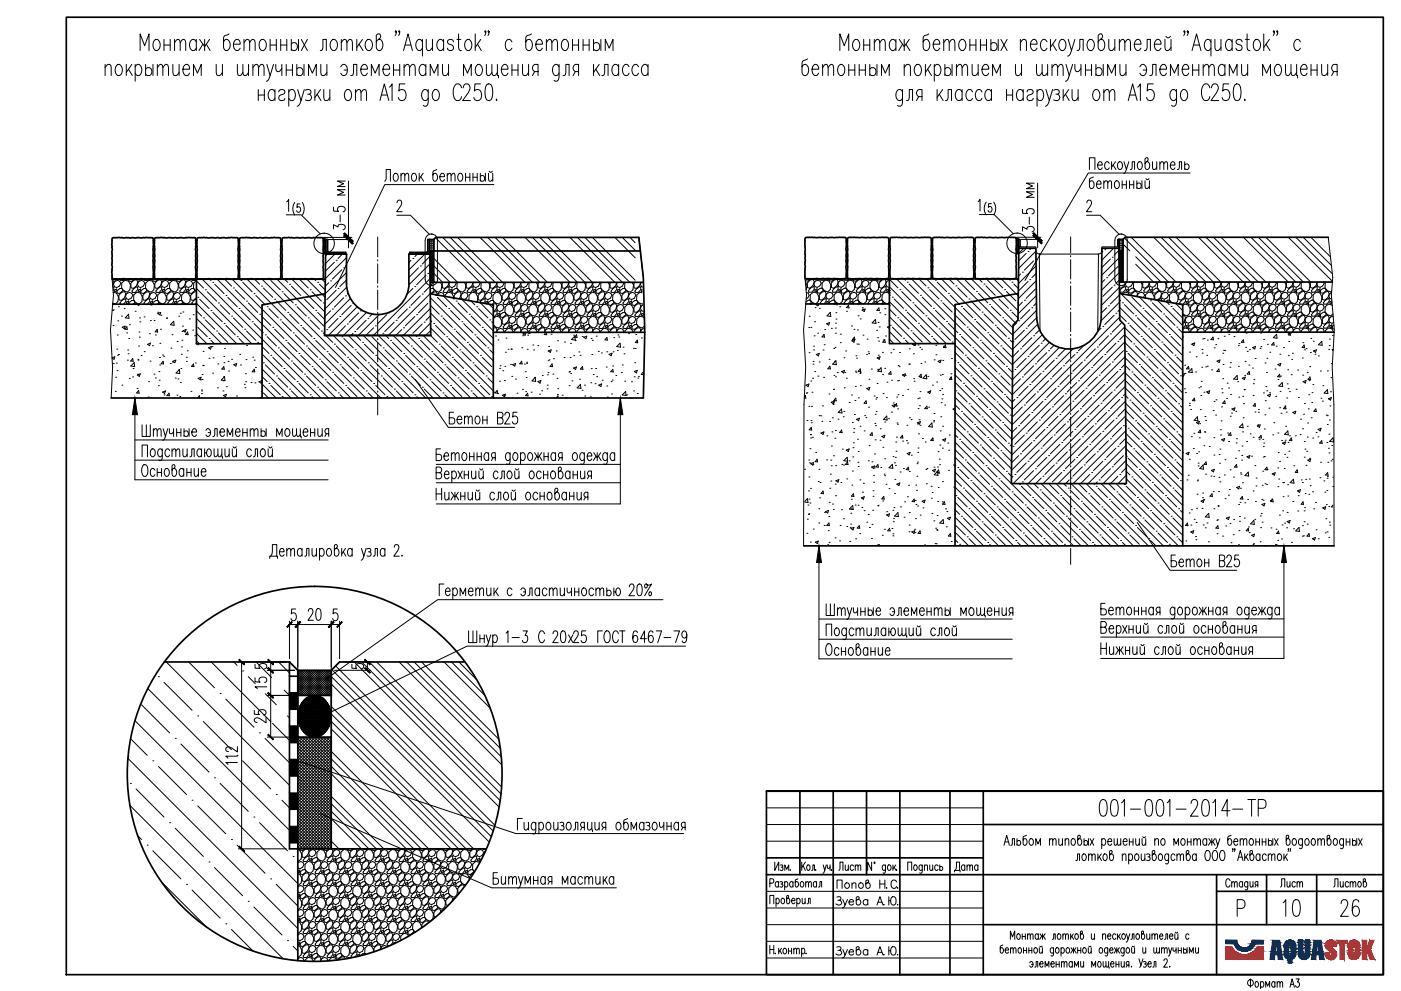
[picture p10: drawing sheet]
<svg xmlns="http://www.w3.org/2000/svg" width="420mm" height="297mm" viewBox="0 0 420 297" stroke-linecap="round" stroke-linejoin="round" font-family="sans-serif">
<!-- layer: 0 -->
<g fill="none" stroke="#000" stroke-width=".51">
<path d="M128.8 71.8h1.3M191.6 71.2l1.3 12.1 .5 16.3-.5 19.7M335.6 71.8h1.2M49.3 198.4h37.5v56h59M101.8 198.4h37.6M86.8 217.7h2.5M86.8 202.7h2.5M89.3 200.9h10v20h-10zM89.3 207.7h-2.5h2.5M86.8 227.7h2.5M89.3 220.9v67.1M99.3 220.9v33.5"/>
<circle cx="94.4" cy="232" r="56.2"/>
</g>
<g fill="none" stroke="#000" stroke-width=".51">
<path d="M33.7 71.3l1.8-.1 9.6 .1a.6 .6 0 0 1 .8 0 .6 .6 0 0 1 0 .8v10.6a.6 .6 0 0 1 0 .8 .6 .6 0 0 1-.8 .1h-9.8a1.71 1.71 0 0 1-1.7-.3l-.1-7.7 .2-.7-.2-1.7zM46.5 71.3l1.7-.1 9.6 .1a.6 .6 0 0 1 .8 0 .6 .6 0 0 1 .1 .8v9.8a1.71 1.71 0 0 1-.3 1.7h-10.3a1.82 1.82 0 0 1-1.8-.3l.1-6.8-.1-.9 .1-.7-.1-1.7zM59.2 71.3l1.8-.1 9.6 .1a.6 .6 0 0 1 .8 0 .6 .6 0 0 1 0 .8v10.6a.6 .6 0 0 1 0 .8 .6 .6 0 0 1-.8 .1h-9.8a1.82 1.82 0 0 1-1.7-.3l-.1-11.3zM72 71.3l1.7-.1 9.6 .1a.62 .62 0 0 1 .8 0 .62 .62 0 0 1 .1 .8v10.6a.62 .62 0 0 1-.1 .8 .62 .62 0 0 1-.8 .1h-9.7a1.82 1.82 0 0 1-1.8-.3v-11.3zM84.7 71.3l1.8-.1 1.8 .1 .7-.1 .8 .1 5.4-.1a1.7 1.7 0 0 1 1.8 .4v10.3a1.6 1.6 0 0 1-.4 1.7h-10.3a1.71 1.71 0 0 1-1.7-.3l-.1-10.9zM96.8 71.3l.9 .5M97.7 71.8v3.5a.83 .83 0 0 0 .9 .8M97.7 71.8h.5v3.5l.4 .3M98.5 75.6h5.2v.6h-5.2M128 75.6h-5.1v.6M128.3 75.3l-.3 .3M128.8 75.2h63.3"/>
<path d="M128.8 71.8h-.5v3.5M128.8 71.8v3.5M128.8 75.3a.83 .83 0 0 1-.8 .8M130.1 71.8v12.8M191.6 71.2h-60.9l-.6 .6v3.4h-1.3v-3.4M241.5 71.3l.7-.2 9.9 .1a1.6 1.6 0 0 1 1.7 .3v10.3a1.71 1.71 0 0 1-.4 1.7l-10.8 .1a.84 .84 0 0 1-.9-.1 .84 .84 0 0 1-.2-.9l-.1-10.7zM254.3 71.3l.6-.2 9.9 .1a1.6 1.6 0 0 1 1.7 .3v11.1a.64 .64 0 0 1-.1 .8 .64 .64 0 0 1-.8 .1l-10.3 .1a.84 .84 0 0 1-.8-.1 .84 .84 0 0 1-.3-.9l-.1-10.7zM267 71.3l.7-.2 9.9 .1a1.7 1.7 0 0 1 1.7 .3v10.3a1.6 1.6 0 0 1-.4 1.7h-11.1a.64 .64 0 0 1-.8-.1 .64 .64 0 0 1-.1-.8v-10.3zM279.8 71.3l.6-.2 9.9 .1a1.7 1.7 0 0 1 1.7 .3v10.3a1.6 1.6 0 0 1-.3 1.7h-11.1a.64 .64 0 0 1-.8-.1 .64 .64 0 0 1-.1-.8l-.1-10.3zM292.5 71.3l.6-.2 10 .1a1.7 1.7 0 0 1 1.7 .3v10.3a1.6 1.6 0 0 1-.4 1.7h-11.1a.62 .62 0 0 1-.8-.1 .62 .62 0 0 1 0-.8l-.2-10.3zM304.7 71.3l.8 .5v2.6M336.8 71.8v12.7"/>
<path d="M398.3 71.1h-60.9l-.6 .7v3.4h-1.2v-3.4v3.5M33.6 83.7h64M33.8 91.2h25.1M58.9 83.7v19.3h19.7M97.5 88.1l-18.9 3.3v27.9M103.9 84.9a9.4 9.4 0 0 0 9.4 9.4 9.4 9.4 0 0 0 9.4-9.4M103.9 84.9v-8.7h-6.3l-.2 24.3h31.8l-.3-24.3h-6.3v8.7M129 84.6h63.8M129.1 88.1l18.8 3.3v27.9M147.9 99.6h45.5M241.5 83.6h63.9M241.6 91.1h25.1"/>
<path d="M266.7 83.6v19.4h19.7M305.3 88l-18.9 3.3v72.3M310.9 95a9.7 9.7 0 0 0 9.7 9.6 9.7 9.7 0 0 0 9.7-9.6l.1-20.6h5.2l.2 21.5 1.5 1.6 .5 47.4h-34.5l.5-47.4 1.5-1.6 .2-21.5h5.2l.2 20.6M335.7 84.5h63.9M335.8 88l18.9 3.3v72.3M354.7 99.6h45.4M33.3 119.3h159.6M241 163.6h159.1"/>
</g>
<g fill="none" stroke="#000" stroke-width=".3">
<path d="M96.8 71.4h.1M96.8 71.7h.2M96.8 72.1h.2M96.8 72.4h.2M96.9 72.8h.1M96.9 73.1h.1M96.9 73.4h.1M96.9 73.8h.1M96.9 74.2h.1M96.9 74.5h.1M96.9 74.8h.1M96.9 75.2h.1"/>
<path d="M96.9 75.6h.1M96.9 75.9h.1M97.1 71.5v.2h.3M97.1 71.8v.3h.3M97.1 72.2v.2h.3M97.1 72.5v.3h.3M97.1 72.9v.2h.3M97.1 73.2v.2h.3M97.1 73.6v.2h.3M97.1 73.9v.3h.3M97.1 74.3v.2h.3M97.1 74.6v.2h.3"/>
<path d="M97.1 75v.2h.3M97.1 75.3v.3h.3M97.1 75.6v.3h.3M97.1 76v.2M97.5 71.7h.1M97.5 71.8v.3h.2M97.5 72.2v.2h.2M97.5 72.5v.3h.2M97.5 72.9v.2h.2M97.5 73.2v.2h.2M97.5 73.6v.2h.2M97.5 73.9v.3h.2"/>
<path d="M97.5 74.3v.2h.2M97.5 74.6v.2h.2M97.5 75v.2h.2M97.5 75.3v.3h.2M97.5 75.6v.3h.2M97.5 76v.2M98 76.4l-.4 .3M100.3 78.6l-2.7 2.7M100.4 76.2l-2.8 2.8M100.8 78h.1M102.7 76.2l-1.3 1.3M103.9 77.2l-6.3 6.3"/>
<path d="M103.9 79.5l-.3 .2M122.9 76.2l-.3 .2M123.3 78l-.7 .7M123.8 77.5h.1M125.2 76.2l-.8 .7M126.1 79.7h.1M127.4 76.2l-4.8 4.7M128.8 72.3h.5M128.8 72.9h.5M128.8 73.7h.5M128.8 74.3h.5M128.8 75.1h.5"/>
<path d="M128.8 76.1l1.3 1.2M128.8 75.6l1.3 1.3M128.8 77.9l1.3 1.3M128.8 77.5l1.3 1.2M128.8 77l1.3 1.2M128.8 76.6l1.3 1.2M128.8 75.2l1.3 1.3M128.9 78.7l1.2-1.3 7.1 7.2M128.9 76.9l-2.3 2.3M128.9 79.8l1.2 1.1M128.9 79.3l1.2 1.2M128.9 78.9l1.2 1.2"/>
<path d="M128.9 78.4l1.2 1.2M129.1 75.2l-.3 .4M129.3 75.2l.8 .8M129.5 74.5v.6h.5M129.5 71.8v.5h.5M129.5 72.4v.5h.5M129.5 73.2v.5h.5M129.5 73.8v.5h.5M129.6 75.2l-.8 .8M129.7 75.2l.4 .4M130.1 79.7l4.9 4.9M130.1 77.9l-7.5 7.5"/>
<path d="M130.1 75.7l-1.3 1.2M130.1 75.2l-1.3 1.3M130.1 76.2l-1.3 1.1M130.1 76.6l-1.3 1.2M130.1 77l-1.2 1.2M130.1 78.4l-1.2 1.1M130.1 78.8l-1.2 1.2M130.1 79.3l-1.2 1.1M130.1 79.8l-1.2 1.1M130.7 71.3l13.3 13.3M132.8 71.2l13.4 13.4M135 71.2l13.4 13.4"/>
<path d="M137.3 71.2l13.4 13.4M144 71.2l13.4 13.4M146.2 71.2l13.5 13.4M148.5 71.2l13.4 13.4M150.7 71.2l13.5 13.4M157.5 71.2l13.4 13.4M159.7 71.2l13.5 13.4M162 71.2l13.4 13.4M164.2 71.2l13.5 13.4M170.9 71.2l13.5 13.4M173.2 71.2l13.4 13.4M175.4 71.2l13.5 13.4"/>
<path d="M177.7 71.2l12.8 12.8M184.4 71.2l6.1 6.1M186.7 71.2l3.8 3.8M188.9 71.2l1.6 1.6M304.7 74.7h.1M304.7 74.3h.1M304.7 75h.1M304.8 71.5h.1M304.8 73.6h.1M304.9 73.4v.2h.2M304.9 74v.3h.2M304.9 74.8v.2h.2"/>
<path d="M304.9 71.4l.2 .1M304.9 71.6v.3h.2M304.9 72v.2h.2M304.9 72.3v.3h.2M304.9 72.6v.3h.2M304.9 73v.3h.2M304.9 73.7v.3h.2M304.9 74.4v.3h.2M304.9 75.1v.3h.2M304.9 75.4v.3h.2M304.9 75.8v.3h.2M305.3 73.4v.2h.2"/>
<path d="M305.3 74v.3h.2M305.3 74.8v.2h.2M305.3 71.6v.3h.2M305.3 72v.2h.2M305.3 72.3v.3h.2M305.3 72.6v.3h.2M305.3 73v.3h.2M305.3 73.7v.3h.2M305.3 74.4v.3h.2M305.3 75.1v.3h.2M305.3 75.4v.3h.2M305.3 75.8v.3h.2"/>
<path d="M307 74.4l-1.5 1.5M307.7 75.9l-2.2 2.3M308.3 75.4h.1M309.3 74.4l-.5 .4M310 78.2l-2.8 2.8M310.5 77.6h.1M310.7 75.3l-5.2 5.1M310.7 79.7l-5.3 5.3M330.7 75.4l-.3 .3M331.3 74.8h.1M333 77.6l-2.6 2.6M333.6 77.1h.1"/>
<path d="M334 74.4l-3.6 3.6M335.3 79.9l-2.9 2.8M335.6 74.3h.4M335.6 75.1l-1.5 1.4M335.6 72.2h.4M335.6 72.9h.4M335.6 73.6h.4M335.6 75h.4M335.6 76l1.2 1.3M335.6 75.6l1.2 1.2M335.6 77.3l-5.2 5.2M335.6 78.4l1.2 1.1"/>
<path d="M335.6 77.9l1.2 1.2M335.6 77.4l1.2 1.2M335.6 77l1.2 1.2M335.6 76.5l1.2 1.2M335.6 75.2l1.2 1.2M335.6 79.7l1.2 1.2M335.6 79.2l1.2 1.2M335.6 78.8l1.2 1.2M335.9 75.2l-.3 .3M336.1 75.2l.7 .7M336.2 74.5v.5h.5M336.2 73.8v.5h.5"/>
<path d="M336.2 71.8v.4h.5M336.2 72.4v.5h.5M336.2 73.1v.5h.5M336.4 75.2l-.8 .7M336.5 75.2l.3 .3M336.8 78.3l-1.2 1.2M336.8 75.2l-1.2 1.2M336.8 75.6l-1.2 1.2M336.8 76.1l-1.2 1.2M336.8 76.5l-1.2 1.2M336.8 77l-1.2 1.1M336.8 77.4l-1.2 1.2"/>
<path d="M336.8 77.9l-1.2 1.1M336.8 78.8l-1.2 1.1M336.8 79.2l-1.2 1.1M336.8 79.7l-1.1 1.1M337.1 73.4l1.7 1.8M337.2 71.3l13.2 13.2M339.2 71.1l13.5 13.4M340.6 79.2l5.3 5.3M340.6 77l7.6 7.5M346 71.1l13.4 13.4M348.2 71.1l13.4 13.4M350.5 71.1l13.4 13.4"/>
<path d="M352.7 71.1l13.4 13.4M359.4 71.1l13.5 13.4M361.7 71.1l13.4 13.4M363.9 71.1l13.5 13.4M366.2 71.1l13.4 13.4M372.9 71.1l13.5 13.4M375.1 71.1l13.5 13.4M377.4 71.1l13.4 13.4M379.6 71.1l13.5 13.4M386.4 71.1l13.2 13.2M388.6 71.1l11 10.9M390.8 71.1l8.5 8.4"/>
<path d="M393.1 71.1l5.9 5.9M33.6 83.9l.5 .6-.3 1.1M33.8 93h.1M33.8 86l.3 .1v.7l-.2 .2M33.8 91.1l.1 .1M33.9 83.7l.7 .3 .3-.3M33.9 97.5h.1M33.9 87.6l1 .2 .6 1.2-.2 1.4-.7 .7-.8-.3M34 92.9h.1M34.3 85.9l-.3-.7 .4-.8 .8-.4 .7 .3 .3 .7-.4 .8-.8 .4-.7-.3M34.4 86.9l.6-.3-.2 .9-.5-.2zM35.1 87.1l.8-.6 .6-.1 .3 .8-1 .8-.7-.2z"/>
<path d="M35.3 96.2h.1M35.5 91.9h.1M35.6 88.5l1-.9 .8-.2 .3 .7-.3 1.1-1 .8-.7-.1zM36 83.7l.1 .3 .9 .1 .3-.4M36.1 91.2l-.1-.4 .6-.7 .9-.6 .2 .2v.7l-.7 .8M36.4 94.7h.1M36.5 84.8l1-.8 1 .2 .6 1.2-.2 1.5-.7 .7-1-.4-.7-.8zM36.6 98.1l.9-.4-.2 .8zM37.2 92.5h.1M37.9 83.7h.1M37.9 83.7l.5 .2v-.2M37.9 89.5l.7 .3 .8-.4 .4-.8-.3-.7-.7-.3-.8 .4-.4 .8 .3 .7"/>
<path d="M38 99.8h.1M38 90.5l.6-.3-.2 .9-.5-.2zM38.2 98.7l-.2-.8-.5 .8h.7M38.6 94.2l.1 1.2-1.1-.1zM38.7 91.2v-.5l.8-.6 .6-.1 .3 .8-.5 .4M38.7 83.7v.5l.7 .2 .9-.7M38.8 97.3h.1M39.2 84.9l1-.9 .8-.2 .3 .7-.3 1.1-1 .8-.7-.1zM40.1 88.4l.9-.8 1.1 .2 .6 1.2-.2 1.4-.8 .7-.9-.3-.7-.8zM40.2 86.5l.8-.6 .3 .2v.7l-.8 .9-.8-.1-.1-.4zM40.2 91.1v.1M40.2 91.1l.8-.1v.2"/>
<path d="M40.5 93.3h.1M41 83.7l.7 .3 .4-.3M41.4 91.6h.1M41.5 85.9l-.3-.7 .4-.8 .8-.4 .7 .3 .3 .7-.4 .8-.8 .4-.7-.3M41.6 86.9l.6-.3-.2 .9-.5-.2zM41.7 99.5h.1M41.9 95.3h.1M41.9 96.5h.1M42.3 87.1l.8-.6 .5-.1 .4 .8-1 .8-.7-.2zM42.8 88.5l1-.9 .8-.2 .3 .7-.3 1.1-1 .8-.7-.1zM43.2 83.7l.1 .3 .8 .1 .4-.4M43.2 95h.1"/>
<path d="M43.3 91.2l-.1-.4 .6-.7 .8-.6 .3 .2v.7l-.7 .8M43.7 84.8l.9-.8 1.1 .2 .6 1.2-.2 1.5-.8 .7-.9-.4-.8-.8zM45.1 83.7h.1M45.1 83.7l.4 .2 .1-.2M45.1 96.1h.1M45.2 90.5l.6-.3-.3 .9-.4-.2zM45.2 88l.8-.4 .7 .3 .3 .7-.4 .8-.8 .4-.7-.3-.3-.7zM45.3 91.4h.1M45.9 91.2v-.5l.8-.6 .5-.1 .4 .8-.5 .4M45.9 83.7v.5l.7 .2 .9-.7M46.2 96.1h.1M46.4 84.9l1-.9 .8-.2 .3 .7-.3 1.1-1 .8-.7-.1z"/>
<path d="M47.1 98.7l.2 .8-.7-.1zM47.3 93.6h.1M47.3 88.4l.9-.8 1.1 .2 .6 1.2-.2 1.4-.8 .7-1-.3-.7-.8zM47.3 91.2l.9-.2v.2M47.3 94l.9-.4-.3 .8zM47.4 86.5l.8-.6 .3 .2v.7l-.8 .9-.8-.1-.2-.4zM48.1 98.7h.1M48.2 83.7l.7 .3 .4-.3M48.2 94.5h.1M48.8 86.9l.5-.3-.2 .9-.5-.2zM48.8 84.4l.8-.4 .7 .3 .3 .7-.4 .8-.9 .4-.7-.3-.2-.7zM49.5 87.1l.8-.6 .5-.1 .4 .8-1 .8-.7-.2z"/>
<path d="M49.9 95.4h.1M50 95.3h.1M50 88.5l1-.9 .7-.2 .4 .7-.4 1.1-1 .8-.6-.1zM50.4 83.7l.1 .3 .8 .1 .4-.4M50.5 91.2l-.2-.4 .7-.7 .8-.6 .3 .2v.7l-.7 .8M50.9 84.8l.9-.8 1.1 .2 .6 1.2-.2 1.5-.8 .7-1-.4-.7-.8zM52.2 83.7h.1M52.2 83.7l.5 .2 .1-.2M52.2 97.5l-1.1-.2 1-1 .1 1.2M52.4 90.5l.5-.3-.2 .9-.5-.2zM52.4 88l.8-.4 .6 .3 .4 .7-.5 .8-.8 .4-.7-.3-.2-.7zM53.1 91.2v-.5l.8-.6 .5-.1 .4 .8-.5 .4"/>
<path d="M53.1 83.7v.5l.7 .2 .9-.7M53.6 84.9l1-.9 .7-.2 .4 .7-.4 1.1-1 .8-.6-.1zM53.6 94.8h.1M54.1 93.9h.1M54.5 88.4l.9-.8 1.1 .2 .6 1.2-.2 1.4-.8 .7-1-.3-.7-.8zM54.5 91.2l.8-.2 .1 .2M54.6 86.5l.8-.6 .3 .2v.7l-.8 .9-.8-.1-.2-.4zM54.6 99.4h.1M54.7 97.7h.1M54.8 93.5h.1M54.9 99.1l.9-.3-.3 .7zM55.4 83.7l.7 .3 .4-.3"/>
<path d="M56 86.9l.5-.3-.2 .9-.5-.2zM56 84.4l.8-.4 .6 .3 .4 .7-.5 .8-.8 .4-.7-.3-.2-.7zM56.2 99.5l.2 .8-.7-.1 .6-.7M56.7 87.1l.8-.6 .5-.1 .4 .8-1 .8-.7-.2zM56.8 95.6h.1M57.5 83.7l.2 .3 .8 .1 .4-.4M57.8 98.9h.1M57.9 94.4h.1M58.9 90.8l-.3 .4M58.9 84.1l-.8 .7-.1 1.6 .9 .8M58.9 89.6l-.8 .5-.6 .7 .2 .4M58.9 87.4l-.8 .2-.9 .9 .1 1.4 .6 .1 1-.8"/>
<path d="M58.9 99.9l3.1 3.1M58.9 95.4l7.6 7.6M58.9 90.9l12.1 12.1M58.9 86.4l16.6 16.6M58.9 93.2l1.6 1.5M58.9 84.2l2.1 2.1M59.3 89.1h.1M59.3 98.1l2.9 2.8M59.9 89.7l2.8 2.8M60.6 83.7l35.7 35.6M61 95.3h.1M61.6 86.9h.1"/>
<path d="M61.6 95.9l2.8 2.8M62.2 87.5l2.8 2.8M62.9 83.7l.4 .4M63.3 93h.1M63.8 84.6h.1M63.8 93.6l2.9 2.8M64.4 85.2l2.8 2.8M65 99.2h.1M65.1 83.7l35.6 35.6M65.5 90.8h.1M65.5 99.8l2.8 2.8M66.1 91.4l2.8 2.8"/>
<path d="M67.2 97h.1M67.4 83.7l2.1 2.1M67.8 88.6h.1M67.8 97.5l2.8 2.9M68.3 89.1l2.8 2.8M69.5 94.7h.1M69.6 83.7l35.6 35.6M70 86.3h.1M70 95.3l2.8 2.8M70.6 86.9l2.8 2.8M71.7 92.5h.1M72.2 84.1h.1"/>
<path d="M72.2 93l2.8 2.9M72.8 84.6l2.8 2.9M73.4 98.7h.1M73.9 90.3h.1M73.9 99.2l2.8 2.8M74.1 83.7l35.6 35.6M74.5 90.8l2.8 2.8M75.6 96.4h.1M76.2 97l2.8 2.8M76.2 88h.1M76.4 83.7l1.5 1.5M76.7 88.6l2.9 2.8"/>
<path d="M77.9 94.2h.1M78.4 94.7l2.8 2.8M78.4 85.8h.1M78.6 83.7l35.6 35.6M79 86.3l2.8 2.8M80.1 91.9h.1M80.7 92.5l2.8 2.8M81.2 84.1l2.9 2.8M81.8 98.1h.1M82.4 89.7h.1M82.4 98.7l2.8 2.8M82.9 90.3l2.8 2.7"/>
<path d="M83.1 83.7l14.3 14.3M84.1 95.9h.1M84.6 87.5h.1M84.6 96.4l2.8 2.8M85.2 88l2.8 2.8M85.3 83.7l1 .9M86.3 93.6h.1M86.9 85.2h.1M86.9 94.2l2.7 2.8M87.4 85.8l2.8 2.8M87.6 83.7l9.8 9.8M88 99.8h.1"/>
<path d="M88.5 91.4h.1M89.1 91.9l2.8 2.8M89.8 83.7l2.6 2.6M90.2 97.5h.1M90.8 89.1h.1M90.8 98.1l2.8 2.8M91.3 89.7l2.8 2.8M92.1 83.7l5.4 5.4M92.4 95.3h.1M93 86.9h.1M93 95.9l2.8 2.8M93.6 87.5l2.8 2.8"/>
<path d="M94.3 83.7l.4 .4M94.7 93h.1M95.3 84.6h.1M95.3 93.6l2.1 2.2M95.8 85.2l1.7 1.7M96.4 99.2h.1M96.5 83.7l1 1M96.9 90.8h.1M96.9 99.8l.5 .4M97.4 99.4h.1M98 98.8h.1M98.6 84.8l-1.1 1"/>
<path d="M99.1 84.2h.1M99.1 93.2l-1.7 1.7M99.7 92.6h.1M100.8 87l-2.8 2.8M101.4 86.4h.1M101.4 95.4l-2.8 2.9M101.9 94.9h.1M102.5 80.9l-2.8 2.8M103.1 80.3h.1M103.1 89.2l-2.8 2.9M103.6 88.7h.1M103.6 97.7l-2.8 2.8"/>
<path d="M103.9 81.7l-6.4 6.4M103.9 83.9l-2 2M104 86.1l-6.6 6.5M104.2 97.1h.1M104.4 87.9l-.2 .2M105.1 89.5l-7.7 7.7M105.3 91.5l-2.8 2.8M105.9 90.9h.1M105.9 99.9l-.7 .6M106.4 99.4h.1M107.1 92l-8.6 8.5M107.6 93.8l-2.8 2.8"/>
<path d="M108.1 93.2h.1M109.8 96l-2.8 2.8M109.9 93.7l-6.9 6.8M110.3 95.4h.1M111.6 94.1l-.7 .8M112 98.3l-2.3 2.2M112.6 97.7h.1M113.7 94.3l-6.2 6.2M114.8 99.9h.1M116 94.3l-2.9 2.8M116.5 93.8h.1M118.2 96.6l-2.8 2.8"/>
<path d="M118.8 96h.1M120.5 98.8l-1.8 1.7M121 98.3h.1M122.2 92.6l-2.9 2.8M122.7 92.1h.1M123.8 86.4l-1.8 1.8M124.4 85.9h.1M124.4 94.9l-2.8 2.8M125 94.3h.1M125.5 80.3l-2.8 2.8M126.1 88.7l-2.8 2.8M126.6 88.1h.1"/>
<path d="M126.6 97.1l-2.8 2.8M127.2 96.6h.1M127.7 82.5l-2.7 2.8M128.3 82h.1M128.3 90.9l-2.8 2.9M128.9 90.4h.1M128.9 99.4l-1.2 1.1M128.9 82.1l1.2 1.1M128.9 81.6l1.2 1.1M128.9 81.2l1.2 1.1M128.9 80.7l1.2 1.1M128.9 80.3l1.2 1.1"/>
<path d="M129 83.9l.7 .7M129 83.4l1.1 1.1M129 83l1.1 1.1M129 82.6l1.1 1.1M129 86.7l.9-.3 .3 .8-1.1 .7-12.7 12.6M129 85.8l-1.8 1.8M129.1 89.2l18.8 19M129.1 93.8l18.8 18.8M129.1 91.5l2.6 2.7M129.1 92.4l-8.2 8.1M129.1 96.1l.4 .3M129.1 96.8l-3.7 3.7"/>
<path d="M129.1 94.6l-1.4 1.4M129.2 98.3l18.7 18.8M129.4 88.1l.5-.5 .9-.2 .3 .7-.1 .3M129.4 84.6l.2 .4-.6 .9M130.1 97h.1M130.1 82.4l-18.1 18.1M130.1 84.2l.4 .4M130.1 81.9l2.6 2.7M130.1 80.2l-1.2 1.2M130.1 80.6l-1.2 1.1M130.1 81.1l-1.2 1.1M130.1 81.5l-1.1 1.1"/>
<path d="M130.1 82l-1.1 1.1M130.1 82.9l-1.1 1M130.1 83.3l-1.1 1.1 .2 .2 .9-.8M130.1 84.2l-.4 .4M130.2 84.6l-.3 .2v1.6l.7 .8 1 .4 .7-.7 .2-1.5-.4-.8M130.6 88.6h.1M130.6 97.5l2.8 2.9M131.2 89.1l2.8 2.8M131.2 88.4l.2-.4 .8-.4 .7 .3 .3 .7-.1 .2M132.3 94.7h.1M132.9 95.3l2.8 2.8M132.9 84.6l-.3 .3 .1 1.4 .7 .1 1-.8 .2-1"/>
<path d="M133 88.8l14.9 14.9M133.5 88.9v-.5l.9-.8 1.1 .2 .6 1.5M133.5 86.5l.9-.6 .2 .2 .1 .7-.8 .9-.8-.1-.1-.4zM134.6 92.5h.1M134.9 84.6l-.3 .6 .3 .7 .7 .3 .7-.4 .5-.8-.2-.4M135 86.9l.6-.3-.2 .9-.5-.2zM135.1 93l2.8 2.9M135.7 87.1l.8-.6 .5-.1 .4 .8-1 .8-.7-.2zM135.8 89.2l.4 .5M136.2 98.7h.1M136.3 89.3l-.1-.8 .9-.9 .9-.2 .3 .7-.3 1.1-.5 .3M136.8 90.3h.1"/>
<path d="M136.8 99.2l2.8 2.8M137.3 84.6l-.2 .2-.1 1.6 .7 .8 1 .4 .8-.7 .2-1.5-.4-.8M137.4 90.8l2.8 2.8M137.9 89.6l.3 .1M138.5 96.4h.1M138.5 89.7l9.4 9.5M138.6 88l.8-.4 .7 .3 .3 .7-.5 .8-.7 .4-.7-.3-.3-.7zM139.1 97l2.7 2.8M140.1 84.6l-.3 .3 .1 1.4 .7 .1 .9-.8 .3-1M140.4 90l.3 .1v-1.7l.9-.8 1.1 .2 .6 1.2-.3 1.5M140.7 94.2h.1M140.7 86.5l.9-.6 .2 .2 .1 .7-.8 .9-.8-.1-.2-.4z"/>
<path d="M141.3 90.2l1.1 1.2M141.3 94.7l2.8 2.8M142.1 84.6l-.3 .6 .3 .7M142.2 86.9l.5-.3-.2 .9-.5-.2zM142.9 87.1l.8-.6 .5-.1 .4 .8-1 .8-.7-.2zM143 91.9h.1M143.4 88.5l.9-.9 .8-.2 .4 .7-.4 1.1-1 .8-.6-.1zM143.5 92.5l2.8 2.8M143.8 84.6l.2 .4-.5 .8-.8 .4-.7-.3M143.9 90.7l.4-.6 .9-.6 .2 .2 .1 .7-.4 .5M144 90.7l3.9 4M144.5 84.6l-.2 .2-.1 1.6 .7 .8 1 .4 .8-.7 .2-1.5-.4-.8"/>
<path d="M144.6 98.1h.1M145.2 98.7l2.7 2.7M145.6 89.5l.7 .3 .8-.4 .5-.8-.4-.7-.7-.3-.7 .4-.4 .8 .3 .7M146 91.1l-.4-.2 .2-.4 .5-.3-.2 .9M146.5 91.1v-.4l.8-.6 .5-.1 .4 .8-.7 .5M146.7 91.2l1.2 1.2M146.9 95.9h.1M147.3 84.6l-.3 .3 .1 1.4 .6 .1 1-.8 .3-1M147.5 96.4l.4 .5M147.7 91.4l1-.4 .4 .7-.4 1.1-.8 .7M147.9 88.4l.9-.8 1 .2 .7 1.2-.2 1.4-.8 .7-1-.3-.7-.8zM147.9 86.5l.9-.6 .2 .2 .1 .7-.8 .9-.8-.1-.2-.4z"/>
<path d="M147.9 93.6l.9-.5 .2 .2 .1 .7-.8 .9-.4-.1M147.9 95.5l.9-.7 1 .2 .7 1.2-.2 1.4-.8 .7-1-.3-.6-.7M147.9 97.4l.3 .6-.3 .1M147.9 98.3l.8-.1 .4 .6-.3 .8M149 99.6l.3-.8 .8-.4 .7 .3 .4 .7-.2 .2M149.3 93l-.3-.7 .3-.7 .8-.4 .7 .3 .4 .7-.5 .8-.8 .4-.7-.3M149.3 84.6l-.3 .6 .3 .7M149.3 94.1l.6-.3-.2 .9-.5-.3zM149.3 86.9l.6-.3-.2 .9-.5-.2zM150.1 94.3l.8-.6 .5-.1 .4 .8-1 .8-.7-.2zM150.1 87.1l.8-.6 .5-.1 .4 .8-1 .8-.7-.2zM150.6 88.5l.9-.9 .8-.2 .4 .7-.4 1.1-1 .8-.6-.1z"/>
<path d="M150.6 95.7l.9-1 .8-.1 .4 .7-.4 1.1-1 .8-.6-.1zM151 84.6l.2 .4-.5 .8-.8 .4-.7-.3M151.5 99.6v-.4l.9-.8 1 .2 .6 1M151.5 90.1l.9-.6 .2 .2 .1 .7-.8 .9-.8-.1-.2-.4zM151.5 97.3l.9-.6 .2 .2 .1 .6-.8 1-.8-.1-.2-.4zM151.5 92l.9-.8 1 .2 .7 1.2-.2 1.4-.8 .7-1-.3-.7-.8zM151.7 84.6l-.2 .2-.1 1.6 .7 .8 1 .4 .8-.7 .2-1.5-.4-.8M152.8 89.5l.7 .3 .8-.4 .5-.8-.4-.7-.7-.3-.8 .4-.3 .8 .3 .7M152.9 96.6l-.3-.7 .3-.7 .8-.4 .7 .3 .4 .7-.5 .8-.8 .4-.7-.3M152.9 97.7l.6-.3-.2 .9-.5-.3zM152.9 90.5l.6-.3-.2 .9-.5-.2zM153.6 97.9l.9-.6 .5-.1 .3 .8-1 .7-.7-.1z"/>
<path d="M153.6 90.7l.9-.6 .5-.1 .3 .8-1 .8-.7-.2zM154.2 92.1l.9-1 .8-.1 .3 .7-.3 1.1-1 .8-.7-.1zM154.2 99.6v-.3l.9-1 .8-.1 .3 .6-.2 .8M154.5 84.6l-.3 .3v1.4l.7 .1 1-.8 .3-1M155.1 88.4l.9-.8 1 .2 .6 1.2-.1 1.4-.8 .7-1-.3-.7-.8zM155.1 95.6l.9-.8 1 .2 .6 1.2-.1 1.4-.8 .7-1-.3-.7-.8zM155.1 86.5l.9-.6 .2 .2v.7l-.7 .9-.8-.1-.2-.4zM155.1 93.7l.9-.6 .2 .2v.7l-.7 .9-.8-.1-.2-.4zM156.2 99.6l.3-.8 .8-.4 .7 .3 .4 .7-.2 .2M156.4 93l-.2-.7 .3-.7 .8-.4 .7 .3 .4 .7-.5 .8-.8 .4-.7-.3M156.4 84.6l-.2 .6 .2 .7M156.5 94.1l.6-.3-.2 .9-.5-.3z"/>
<path d="M156.5 86.9l.6-.3-.2 .9-.5-.2zM156.6 99.7h.1M157.2 94.3l.9-.6 .5-.1 .3 .8-1 .8-.7-.2zM157.2 87.1l.9-.6 .5-.1 .3 .8-1 .8-.7-.2zM157.8 88.5l.9-.9 .8-.2 .3 .7-.3 1.1-1 .8-.7-.1zM157.8 95.7l.9-1 .8-.1 .3 .7-.3 1.1-1 .8-.7-.1zM157.9 99.6l1.1 .3-.1-.3M158.2 84.6l.2 .4-.5 .8-.8 .4-.7-.3M158.5 99.9h.1M158.7 92l.9-.8 1 .2 .6 1.2-.1 1.4-.8 .7-1-.3-.7-.8zM158.7 99.6v-.4l.9-.8 1 .2 .5 1M158.7 90.1l.9-.6 .2 .2v.7l-.7 .9-.8-.1-.2-.4z"/>
<path d="M158.7 97.3l.9-.6 .2 .2v.6l-.7 1-.8-.1-.2-.4zM158.9 84.6l-.2 .2-.1 1.6 .7 .8 1 .4 .8-.7 .1-1.5-.4-.8M160 96.6l-.2-.7 .3-.7 .8-.4 .7 .3 .3 .7-.4 .8-.8 .4-.7-.3M160.1 97.7l.6-.3-.2 .9-.5-.3zM160.1 90.5l.6-.3-.2 .9-.5-.2zM160.1 88l.8-.4 .7 .3 .3 .7-.4 .8-.8 .4-.7-.3-.2-.7zM160.8 97.9l.9-.6 .5-.1 .3 .8-1 .7-.7-.1zM160.8 90.7l.9-.6 .5-.1 .3 .8-1 .8-.7-.2zM161.4 92.1l.9-1 .8-.1 .3 .7-.3 1.1-1 .8-.7-.1zM161.4 99.6v-.3l.9-1 .8-.1 .3 .6-.2 .8M161.7 84.6l-.3 .3v1.4l.7 .1 1-.8 .3-1M162.2 88.4l1-.8 1 .2 .6 1.2-.1 1.4-.8 .7-1-.3-.7-.8z"/>
<path d="M162.2 95.6l1-.8 1 .2 .6 1.2-.1 1.4-.8 .7-1-.3-.7-.8zM162.3 86.5l.9-.6 .2 .2v.7l-.7 .9-.8-.1-.2-.4zM162.3 93.7l.9-.6 .2 .2v.7l-.7 .9-.8-.1-.2-.4zM163.4 99.6l.3-.8 .8-.4 .7 .3 .3 .7-.1 .2M163.6 84.6l-.2 .6 .2 .7 .7 .3 .8-.4 .4-.8-.2-.4M163.6 93l-.2-.7 .3-.7 .8-.4 .7 .3 .3 .7-.4 .8-.8 .4-.7-.3M163.7 94.1l.6-.3-.2 .9-.5-.3zM163.7 86.9l.6-.3-.2 .9-.5-.2zM163.7 99.6l-.5 .7h.7l-.1-.7M164.4 94.3l.9-.6 .5-.1 .3 .8-1 .8-.7-.2zM164.4 87.1l.9-.6 .5-.1 .3 .8-1 .8-.7-.2zM164.7 99.7h.1"/>
<path d="M165 95.7l.9-1 .8-.1 .3 .7-.3 1.1-1 .8-.7-.1zM165 88.5l.9-.9 .8-.2 .3 .7-.3 1.1-1 .8-.7-.1zM165.8 99.6v-.4l1-.8 1 .2 .5 1M165.8 92l1-.8 1 .2 .6 1.2-.1 1.4-.8 .7-1-.3-.7-.8zM165.9 90.1l.9-.6 .2 .2v.7l-.7 .9-.8-.1-.2-.4zM165.9 97.3l.9-.6 .2 .2v.6l-.7 1-.8-.1-.2-.4zM166.1 84.6l-.3 .2v1.6l.7 .8 1 .4 .8-.7 .1-1.5-.4-.8M167.2 96.6l-.3-.7 .4-.7 .8-.4 .7 .3 .3 .7-.4 .8-.8 .4-.7-.3M167.3 97.7l.6-.3-.2 .9-.5-.3zM167.3 90.5l.6-.3-.2 .9-.5-.2zM167.3 88l.8-.4 .7 .3 .3 .7-.4 .8-.8 .4-.7-.3-.3-.7zM168 97.9l.8-.6 .6-.1 .3 .8-1 .7-.7-.1z"/>
<path d="M168 90.7l.8-.6 .6-.1 .3 .8-1 .8-.7-.2zM168.6 92.1l.9-1 .8-.1 .3 .7-.3 1.1-1 .8-.7-.1zM168.6 99.6v-.3l.9-1 .8-.1 .3 .6-.2 .8M168.8 84.6l-.2 .3v1.4l.7 .1 1-.8 .3-1M169.4 88.4l1-.8 1 .2 .6 1.2-.1 1.4-.8 .7-1-.3-.7-.8zM169.4 95.6l1-.8 1 .2 .6 1.2-.1 1.4-.8 .7-1-.3-.7-.8zM169.5 86.5l.9-.6 .2 .2v.7l-.7 .9-.9-.1-.1-.4zM169.5 93.7l.9-.6 .2 .2v.7l-.7 .9-.9-.1-.1-.4zM170.5 99.6l.4-.8 .8-.4 .7 .3 .3 .7-.1 .2M170.8 84.6l-.3 .6 .3 .7 .7 .3 .8-.4 .4-.8-.2-.4M170.8 93l-.3-.7 .4-.7 .8-.4 .7 .3 .3 .7-.4 .8-.8 .4-.7-.3M170.9 94.1l.6-.3-.2 .9-.5-.3z"/>
<path d="M170.9 86.9l.6-.3-.2 .9-.5-.2zM171.6 94.3l.8-.6 .6-.1 .3 .8-1 .8-.7-.2zM171.6 87.1l.8-.6 .6-.1 .3 .8-1 .8-.7-.2zM172.1 95.7l.9-1 .8-.1 .4 .7-.4 1.1-.9 .8-.7-.1zM172.1 88.5l.9-.9 .8-.2 .4 .7-.4 1.1-.9 .8-.7-.1zM173 99.6v-.4l1-.8 1 .2 .5 1M173 90.1l1-.6 .2 .2v.7l-.7 .9-.9-.1-.1-.4zM173 97.3l1-.6 .2 .2v.6l-.7 1-.9-.1-.1-.4zM173 92l1-.8 1 .2 .6 1.2-.2 1.4-.7 .7-1-.3-.7-.8zM173.3 84.6l-.3 .2v1.6l.7 .8 1 .4 .7-.7 .2-1.5-.4-.8M174.4 96.6l-.3-.7 .4-.7 .8-.4 .7 .3 .3 .7-.4 .8-.8 .4-.7-.3M174.5 97.7l.6-.3-.2 .9-.5-.3z"/>
<path d="M174.5 90.5l.6-.3-.2 .9-.5-.2zM174.5 88l.8-.4 .7 .3 .3 .7-.4 .8-.8 .4-.7-.3-.3-.7zM175.2 97.9l.8-.6 .6-.1 .3 .8-1 .7-.7-.1zM175.2 90.7l.8-.6 .6-.1 .3 .8-1 .8-.7-.2zM175.7 92.1l.9-1 .8-.1 .4 .7-.4 1.1-.9 .8-.7-.1zM175.8 99.6l-.1-.3 .9-1 .8-.1 .4 .6-.2 .8M176 84.6l-.3 .3 .1 1.4 .7 .1 .9-.8 .3-1M176.6 88.4l1-.8 1 .2 .6 1.2-.2 1.4-.7 .7-1-.3-.7-.8zM176.6 95.6l1-.8 1 .2 .6 1.2-.2 1.4-.7 .7-1-.3-.7-.8zM176.6 86.5l1-.6 .2 .2v.7l-.7 .9-.9-.1-.1-.4zM176.6 93.7l1-.6 .2 .2v.7l-.7 .9-.9-.1-.1-.4zM177.7 99.6l.4-.8 .8-.4 .7 .3 .3 .7-.2 .2"/>
<path d="M178 84.6l-.3 .6 .3 .7 .7 .3 .7-.4 .5-.8-.2-.4M178 93l-.3-.7 .4-.7 .8-.4 .7 .3 .3 .7-.5 .8-.7 .4-.7-.3M178.1 94.1l.6-.3-.2 .9-.5-.3zM178.1 86.9l.6-.3-.2 .9-.5-.2zM178.8 94.3l.8-.6 .6-.1 .3 .8-1 .8-.7-.2zM178.8 87.1l.8-.6 .6-.1 .3 .8-1 .8-.7-.2zM179.3 95.7l.9-1 .8-.1 .4 .7-.4 1.1-.9 .8-.7-.1zM179.3 88.5l.9-.9 .8-.2 .4 .7-.4 1.1-.9 .8-.7-.1zM180.2 92l.9-.8 1.1 .2 .6 1.2-.2 1.4-.8 .7-.9-.3-.7-.8zM180.2 99.6v-.4l.9-.8 1.1 .2 .5 1M180.2 90.1l.9-.6 .2 .2 .1 .7-.8 .9-.8-.1-.2-.4zM180.2 97.3l.9-.6 .2 .2 .1 .6-.8 1-.8-.1-.2-.4z"/>
<path d="M180.4 84.6l-.2 .2v1.6l.7 .8 .9 .4 .8-.7 .2-1.5-.4-.8M181.6 96.6l-.3-.7 .4-.7 .8-.4 .7 .3 .3 .7-.5 .8-.7 .4-.7-.3M181.7 97.7l.6-.3-.2 .9-.5-.3zM181.7 90.5l.6-.3-.2 .9-.5-.2zM181.7 88l.8-.4 .7 .3 .3 .7-.5 .8-.7 .4-.7-.3-.3-.7zM182.4 97.9l.8-.6 .5-.1 .4 .8-1 .7-.7-.1zM182.4 90.7l.8-.6 .5-.1 .4 .8-1 .8-.7-.2zM182.9 92.1l.9-1 .8-.1 .4 .7-.4 1.1-.9 .8-.7-.1zM182.9 99.6v-.3l.9-1 .8-.1 .4 .6-.3 .8M183.2 84.6l-.3 .3 .1 1.4 .7 .1 .9-.8 .3-1M183.8 88.4l.9-.8 1.1 .2 .6 1.2-.2 1.4-.8 .7-1-.3-.7-.8zM183.8 95.6l.9-.8 1.1 .2 .6 1.2-.2 1.4-.8 .7-1-.3-.7-.8z"/>
<path d="M183.8 86.5l.9-.6 .2 .2 .1 .7-.8 .9-.8-.1-.2-.4zM183.8 93.7l.9-.6 .2 .2 .1 .7-.8 .9-.8-.1-.2-.4zM184.9 99.6l.4-.8 .8-.4 .7 .3 .3 .7-.2 .2M185.2 84.6l-.3 .6 .3 .7 .7 .3 .7-.4 .5-.8-.2-.4M185.2 93l-.3-.7 .4-.7 .8-.4 .7 .3 .3 .7-.5 .8-.7 .4-.7-.3M185.3 94.1l.6-.3-.3 .9-.4-.3zM185.3 86.9l.6-.3-.3 .9-.4-.2zM186 94.3l.8-.6 .5-.1 .4 .8-1 .8-.7-.2zM186 87.1l.8-.6 .5-.1 .4 .8-1 .8-.7-.2zM186.5 95.7l.9-1 .8-.1 .4 .7-.4 1.1-.9 .8-.8-.1zM186.5 88.5l.9-.9 .8-.2 .4 .7-.4 1.1-.9 .8-.8-.1zM187.4 92l.9-.8 1.1 .2 .6 1.2-.2 1.4-.8 .7-1-.3-.7-.8z"/>
<path d="M187.4 99.6v-.4l.9-.8 1.1 .2 .5 1M187.4 90.1l.9-.6 .2 .2 .1 .7-.8 .9-.8-.1-.2-.4zM187.4 97.3l.9-.6 .2 .2 .1 .6-.8 1-.8-.1-.2-.4zM187.6 84.6l-.2 .2-.1 1.6 .7 .8 1 .4 .8-.7 .2-1.5-.4-.8M188.5 100h.1M188.7 89.5l.7 .3 .8-.4 .5-.8-.3-.7-.8-.3-.7 .4-.4 .8 .3 .7M188.8 96.6l-.3-.7 .4-.7 .7-.4 .8 .3 .3 .7-.5 .8-.8 .4-.7-.3M188.9 97.7l.5-.3-.2 .9-.5-.3zM188.9 90.5l.5-.3-.2 .9-.5-.2zM189.6 97.9l.8-.6 .5-.1 .4 .8-1 .7-.7-.1zM189.6 90.7l.8-.6 .5-.1 .4 .8-1 .8-.7-.2zM190.1 92.1l.9-1 .8-.1 .4 .7-.4 1.1-1 .8-.7-.1z"/>
<path d="M190.1 99.6v-.3l.9-1 .8-.1 .4 .6-.3 .8M190.4 84.6l-.3 .3v1.4l.7 .1 1-.8 .3-1M191 86.5l.9-.6 .2 .2 .1 .7-.8 .9-.8-.1-.2-.4zM191 93.7l.9-.6 .2 .2 .1 .7-.8 .9-.8-.1-.2-.4zM192.3 85.9l.4 .2M192.3 93.1l.6 .2M192.3 84.6l-.2 .6 .2 .7M192.6 87.8l-.7-.2-.9 .8-.1 1.6 .7 .8 1.1 .3M192.6 86.8l-.3 .5 .3 .1M192.8 91.4l-.7 .9 .2 .7M193 93.9l-.7 .5 .5 .3 .2-.7M193.1 95.3l-.1-.3-1.1-.2-.9 .8-.1 1.6 .7 .8 1 .3 .7-.6"/>
<path d="M193.4 98.5l-.9 .3-.4 .8M241.5 84.5l.5 .9-.3 1.5M241.6 83.6v.6l.7 .1 .8-.7M241.7 90.6l.7-.6h.5l.4 .7-.5 .4M241.8 87.6l.5 .2 .4 .7-.4 .8-.5 .3M242.1 84.8l.9-.9 .8-.1 .4 .6-.4 1.2-.9 .8-.7-.2zM242.6 98.2h.1M242.7 94.8h.1M243 86.4l1-.5 .2 .1v.7l-.8 .9h-.8l-.2-.4zM243 91.1h.1M243 88.3l1-.8 1 .3 .6 1.2-.2 1.4-.8 .7-.9-.4-.8-.8zM243 91.1l.8-.2 .1 .2"/>
<path d="M243.2 98.1h.1M243.9 83.6l.7 .3 .3-.3M244.3 96.4h.1M244.5 92.2h.1M244.5 86.9l.6-.3-.3 .8-.5-.2zM244.5 84.3l.8-.3 .6 .2 .4 .7-.4 .8-.8 .4-.8-.2-.2-.8zM245 91.1l-.2 .3 .7 .1M245.1 91.7h.1M245.1 87l.9-.6h.5l.4 .7-1 .8-.8-.1zM245.2 99.9h.1M245.4 91.1l.1 .4M245.7 88.4l.9-.9 .8-.2 .4 .7-.4 1.2-.9 .8-.7-.2z"/>
<path d="M245.7 92.4h.1M246 83.6l.2 .4h.8l.4-.4M246.2 91.1l-.2-.3 .6-.8 .9-.5 .3 .1v.7l-.7 .8M246.6 84.8l.9-.9 1.1 .3 .6 1.2-.2 1.4-.8 .7-.9-.4-.8-.8zM247.3 98.8h.1M247.9 97l.9-.3-.3 .8zM247.9 83.6h.1M247.9 83.6l.5 .2 .1-.2M248.1 90.4l.6-.2-.3 .8-.5-.2zM248.1 87.9l.8-.3 .6 .2 .4 .7-.5 .8-.7 .4-.8-.2-.2-.8zM248.7 91.1v-.5l.9-.6h.5l.4 .7-.5 .4M248.7 83.6v.6l.8 .1 .8-.7"/>
<path d="M249 93.6l.2 1.3-1.2-.2zM249.3 84.8l.9-.9 .8-.1 .4 .6-.4 1.2-1 .8-.6-.2zM249.3 98.4h.1M250.2 88.3l.9-.8 1.1 .3 .6 1.2-.2 1.4-.8 .7-1-.4-.7-.8zM250.2 91.1h.1M250.2 86.4l.9-.5 .2 .1 .1 .7-.8 .9h-.8l-.2-.4zM250.2 91.1l.8-.2 .1 .2M250.5 98.3h.1M250.6 99.9h.1M250.6 96.9h.1M250.7 93.7h.1M250.7 95.6h.1"/>
<path d="M250.9 91.4h.1M251.1 83.6l.7 .3 .3-.3M251.7 86.9l.6-.3-.3 .8-.5-.2zM251.7 84.3l.8-.3 .6 .2 .3 .7-.4 .8-.7 .4-.8-.2-.2-.8zM251.8 91.9h.1M252.3 87l.9-.6h.5l.4 .7-1 .8-.8-.1zM252.9 88.4l.9-.9 .8-.2 .4 .7-.4 1.2-1 .8-.6-.2zM253.1 91.1h.1M253.2 83.6l.2 .4h.8l.3-.4M253.4 91.1l-.2-.3 .6-.8 .9-.5 .2 .1 .1 .7-.7 .8M253.8 84.8l.9-.9 1.1 .3 .6 1.2-.2 1.4-.8 .7-1-.4-.7-.8zM253.9 93.3h.1"/>
<path d="M254.5 91.5l.1 .8-.7-.1zM255.1 83.6l.5 .2 .1-.2M255.1 89.4l-.2-.7 .4-.8 .8-.3 .6 .2 .3 .7-.4 .8-.8 .4-.7-.2M255.3 90.4l.5-.2-.2 .8-.5-.2zM255.3 97.7h.1M255.9 91.1v-.5l.8-.6h.6l.4 .7-.6 .4M255.9 83.6v.6l.8 .1 .8-.7M256.1 98.7h.1M256.5 84.8l.9-.9 .8-.1 .4 .6-.4 1.2-1 .8-.7-.2zM257.2 98.9h.1M257.3 94.7h.1M257.4 88.3l.9-.8 1.1 .3 .6 1.2-.2 1.4-.8 .7-1-.4-.7-.8z"/>
<path d="M257.4 91.1h.1M257.4 86.4l.9-.5 .2 .1 .1 .7-.8 .9h-.8l-.2-.4zM257.4 91.1l.8-.2 .1 .2M258 95.6h.1M258.3 83.6l.7 .3 .3-.3M258.6 93l.8-.4-.2 .8zM258.6 92.2h.1M258.7 92.7h.1M258.7 85.8l-.3-.7 .5-.8 .7-.3 .7 .2 .3 .7-.4 .8-.8 .4-.7-.2M258.9 86.9l.5-.3-.2 .8-.5-.2zM259.5 87l.8-.6h.6l.4 .7-1 .8-.8-.1zM260.1 88.4l.9-.9 .8-.2 .4 .7-.4 1.2-1 .8-.7-.2z"/>
<path d="M260.4 83.6l.1 .4h.9l.3-.4M260.5 91.1l-.1-.3 .6-.8 .9-.5 .2 .1 .1 .7-.7 .8M261 84.8l.9-.9 1 .3 .7 1.2-.2 1.4-.8 .7-1-.4-.7-.8zM262.3 83.6h.1M262.3 83.6l.5 .2v-.2M262.3 89.4l-.3-.7 .5-.8 .7-.3 .7 .2 .3 .7-.4 .8-.8 .4-.7-.2M262.5 90.4l.5-.2-.2 .8-.5-.2zM262.5 95.8l.2 1.1-1.1-.1zM262.9 99h.1M263.1 91.1v-.5l.8-.6h.6l.3 .7-.5 .4M263.1 83.6v.6l.7 .1 .9-.7M263.3 96.6h.1"/>
<path d="M263.6 92.3l.1 .8-.7-.1 .6-.7M263.6 84.8l1-.9 .8-.1 .4 .6-.4 1.2-1 .8-.7-.2zM263.7 98h.1M263.8 93.8h.1M264.6 91.1h.1M264.6 86.4l.9-.5 .2 .1 .1 .7-.8 .9h-.9l-.1-.4zM264.6 91.1l.8-.2 .1 .2M265.4 92.5h.1M265.4 94.3h.1M265.5 83.6l.7 .3 .3-.3M265.9 85.9l.8 .2M266 86.9l.6-.3-.2 .8-.5-.2z"/>
<path d="M266.6 96.2h.1M266.7 91.6h.1M266.7 87h.1M266.7 87.8h.1M266.7 87v.8M266.7 84l-.7 .3-.4 .8 .3 .7M266.7 99.4l3.6 3.6M266.7 94.9l8.1 8.1M266.7 90.4l12.6 12.6M266.7 85.9l17.1 17.1M266.7 92.7l2 2M266.7 83.7l2.6 2.6"/>
<path d="M266.7 97.8l-.6 .2 .6 .5M267 97.5h.1M267 88.5l-.5-.7-1-.3-.9 .8-.1 1.6 .7 .8 1 .4 .5-.5M267.6 89.1h.1M267.6 98l2.8 2.8M268.2 89.6l2.8 2.8M268.9 83.6l34.7 34.7 14.1-14.1M269.3 95.3h.1M269.9 86.8h.1M269.9 95.8l2.8 2.8M270.4 87.4l2.8 2.8M271.1 83.6l.5 .4"/>
<path d="M271.6 93h.1M272.1 84.6h.1M272.1 93.6l2.8 2.8M272.7 85.1l2.7 2.8M273.2 99.1h.1M273.4 83.6l30.2 30.3M273.8 90.8h.1M273.8 99.7l2.8 2.8M274.3 91.3l2.8 2.8M275.4 96.9h.1M275.6 83.6l2.1 2.1M276 88.5h.1"/>
<path d="M276 97.5l2.8 2.8M276.6 89.1l2.8 2.8M277.7 94.7h.1M277.9 83.6l25.8 25.8M278.3 86.3h.1M278.3 95.3l2.8 2.7M278.8 86.8l2.8 2.8M279.9 92.4h.1M280.5 84h.1M280.5 93l2.8 2.8M281.1 84.6l2.8 2.8M281.6 98.6h.1"/>
<path d="M282.2 90.2h.1M282.2 99.1l2.8 2.9M282.3 83.6l21.4 21.4M282.8 90.8l2.8 2.8M283.9 96.4h.1M284.4 87.9h.1M284.4 96.9l2.9 2.8M284.6 83.6l1.5 1.5M285 88.5l2.8 2.8M286.1 94.1h.1M286.7 85.7h.1M286.7 94.7l2.8 2.8"/>
<path d="M286.8 83.6l17 16.9M287.3 86.3l2.8 2.8M288.4 91.9h.1M289 92.4l2.7 2.9M289.5 84l2.8 2.8M290.1 98h.1M290.6 89.6h.1M290.6 98.6l2.8 2.8M291.2 90.2l2.8 2.8M291.3 83.6l13.2 13.2M292.3 95.8h.1M292.8 87.4h.1"/>
<path d="M292.8 96.4l2.9 2.7M293.4 87.9l2.8 2.9M293.6 83.6l.9 1M294.5 93.6h.1M295.1 85.1h.1M295.1 94.1l2.8 2.8M295.7 85.7l2.8 2.8M295.8 83.6l9.5 9.5M296.2 99.7h.1M296.8 91.3h.1M297.3 91.9l2.9 2.8M298.1 83.6l2.6 2.7"/>
<path d="M298.5 97.5h.1M299 89.1h.1M299 98l2.8 2.8M299.6 89.6l2.8 2.8M300.3 83.6l5.1 5.1M300.7 95.3h.1M301.3 86.8h.1M301.3 95.8l2.5 2.5M301.8 87.4l2.9 2.8M302.5 83.6l.5 .4M303 93h.1M303.5 84.6h.1"/>
<path d="M303.5 93.6l1.8 1.7M304.1 85.1l1.3 1.4M304.8 83.6l.7 .6M305 96.7l-1.2 1.1M305.2 90.8h.1M305.5 96.1h.1M306.1 82.1l-.6 .6M306.6 81.6h.1M306.6 90.6l-1.2 1.2M307.2 90h.1M307.2 99l-2.8 2.8M307.7 98.4h.1"/>
<path d="M308.3 84.4l-2.8 2.8M308.8 83.8h.1M308.8 92.8l-2.7 2.8M309.4 92.2h.1M310.5 86.6l-2.8 2.8M310.8 84.2l-5.4 5.3M310.8 82l-1.4 1.2M310.8 88.6l-5.5 5.5M310.8 93l-7 7.1M310.8 90.8l-.8 .9M310.9 95.3l-2.6 2.5M311.1 97.2l-7.4 7.4"/>
<path d="M311.7 98.9l-1.2 1.2M330.2 98.4l-1.1 1M330.7 97.8h.1M331.3 83.8l-.9 1M331.9 83.2h.1M331.9 92.2l-1.6 1.7M332.4 91.7h.1M333.6 86.1l-2.9 2.8M334.1 85.5h.1M334.1 94.5l-2.8 2.8M334.7 93.9h.1M335.6 81.7l-5.3 5.3"/>
<path d="M335.6 80.2l1.2 1.1M335.7 86.1l-5.4 5.5M335.7 83.9l-1 1M335.7 82l1.1 1.1M335.7 81.5l1.1 1.2M335.7 81.1l1.1 1.1M335.7 80.6l1.1 1.2M335.7 89.8l.4 .4M335.7 90.6l-5.5 5.6M335.7 88.4l-2.7 2.7M335.7 83.4l1.1 1.1M335.7 82.9l1.1 1.1"/>
<path d="M335.7 82.5l1.1 1.1M335.8 92.1l18.9 18.9M335.8 94.4l2 2M335.8 84.5v.1M335.8 92.8l-.5 .5M335.8 87.9v.1M335.8 95l-32.3 32.3M336.2 88.1l18.5 18.5M336.4 96.7l-2.8 2.8M336.4 86.4l.9-.5 .3 .1v.7l-.8 .9h-.8l-.2-.4zM336.6 90.8h.1M336.6 88.1l.7-.6 1.1 .3 .3 .7"/>
<path d="M336.8 80.6l-1.1 1.1M336.8 82.8l-1.1 1.1 .8 .6M336.8 80.1l-1.1 1.1M336.8 81l-1.1 1.1M336.8 81.4l-1.1 1.2M336.8 81.9l-1.1 1.1M336.8 82.4l-1.1 1M336.8 83.3l-1.1 1M336.8 83.7l-.8 .8-.3-.2M336.8 84.2l-.4 .3M337.2 91.3l2.8 2.8M337.3 98.2l17.4 17.4"/>
<path d="M337.3 98l-33.9 33.9M337.6 84.5l-.4 1.1-1 .8-.4-.1M337.8 84.5l-.3 .6 .3 .7M337.8 86.9l.6-.3-.2 .8-.5-.2zM338.3 96.9h.1M338.5 87l.9-.6h.5l.4 .7-1.1 .8-.7-.1zM338.9 97.5l2.8 2.8M339.1 88.6l.9-1.1 .8-.2 .4 .7-.3 .9M339.5 89.1l2.8 2.8M339.5 84.5l.2 .4-.5 .8-.8 .4-.7-.2M340.2 84.5l-.2 .3-.1 1.5 .7 .8 1 .4 .8-.7 .1-1.4-.4-.9M340.6 94.7h.1"/>
<path d="M341.1 95.3l2.8 2.7M341.2 88.9l-.1-.2 .3-.8 .9-.3 .6 .2 .4 .7-.5 .7M341.7 89l13 13.1M342.8 92.4h.1M343 84.5l-.3 .3 .1 1.4 .6 .2 1-.8 .3-1.1M343.4 93l2.8 2.8M343.5 89.4l.1-1.1 .9-.8 1.1 .3 .5 1.2v.8M343.6 86.4l.9-.5 .2 .1v.7l-.7 .9h-.8l-.2-.4zM344.4 89.5l.1 .1M344.5 98.6h.1M344.9 84.5l-.2 .6 .2 .8 .7 .2 .8-.4 .4-.8-.1-.4M345 90.2h.1"/>
<path d="M345 99.1l2.9 2.9M345 86.9l.6-.3-.2 .8-.5-.2zM345.6 90.8l2.8 2.8M345.7 87l.9-.6h.5l.4 .7-1.1 .8-.7-.1zM346.7 96.4h.1M346.9 89.9l-.5-.1-.1-1.4 .9-.9 .8-.2 .3 .7-.3 1.2-.9 .8 7.6 7.6M347.2 90l.9-.5 .2 .1v.6M347.3 96.9l2.8 2.8M347.4 84.5l-.2 .3-.1 1.5 .7 .8 1 .4 .8-.7 .1-1.4-.4-.9M348.6 87.9l.8-.3 .7 .2 .3 .7-.4 .8-.8 .4-.7-.2-.2-.8zM348.9 90.3l.3-.1v.1M349 94.1h.1"/>
<path d="M349.5 94.7l2.9 2.8M349.6 90.4l.5-.4h.6l.4 .7M349.8 90.5l.9 .8M350.2 84.5l-.3 .3v1.4l.7 .2 1-.8 .3-1.1M350.8 86.4l.9-.5 .2 .1v.7l-.7 .9h-.8l-.2-.4zM351.2 91.9h.1M351.6 90.8l-.9-.9 .1-1.6 .9-.8 1 .3 .6 1.2-.1 1.4-.7 .5 2.2 2.2M351.8 92.4l2.8 2.9M352.1 84.5l-.3 .6 .3 .8 .7 .2 .8-.4 .4-.8-.1-.4M352.2 86.9l.6-.3-.2 .8-.5-.2zM352.9 98h.1M352.9 87l.8-.6h.6l.4 .7-1.1 .8-.7-.1z"/>
<path d="M353.5 98.6l1.2 1.2M353.5 88.4l.9-.9 .8-.2 .3 .7-.3 1.2-1 .8-.7-.2zM354.4 90l.9-.5 .2 .1v.7l-.7 .9-.9-.1-.1-.3zM354.6 84.5l-.2 .3-.1 1.5 .7 .8 1 .4 .8-.7 .1-1.4-.4-.9M354.7 97l.6-.4 .2 .2v.7l-.8 .9M354.7 91.6l.6-.5 1 .3 .6 1.2-.1 1.4-.8 .7-1.3-.7M354.7 98.8l.6-.5 1 .3 .5 1M354.7 94.6l.5-.1 .3 .7-.3 1.2-.5 .3M355.8 97.6l.6-.3-.2 .9-.5-.2zM355.8 90.4l.6-.2-.2 .8-.5-.2zM355.8 87.9l.8-.3 .7 .2 .3 .7-.4 .8-.8 .4-.7-.2-.3-.8zM355.8 95.1l.8-.4 .7 .3 .3 .7-.4 .8-.8 .4-.7-.3-.3-.7z"/>
<path d="M356.5 97.8l.8-.6h.6l.3 .7-1 .8-.7-.2zM356.5 90.6l.8-.6h.6l.3 .7-1 .8-.7-.1zM357 92l1-.9 .8-.2 .3 .7-.3 1.2-1 .8-.7-.2zM357.1 99.6l-.1-.4 1-.9 .8-.2 .3 .7-.2 .8M357.3 84.5l-.3 .3 .1 1.4 .7 .2 1-.8 .3-1.1M358 86.4l.9-.5 .2 .1v.7l-.7 .9h-.9l-.1-.4zM358 93.6l.9-.6 .2 .2v.7l-.7 .9-.9-.1-.1-.3zM358 88.3l.9-.8 1 .3 .6 1.2-.2 1.4-.7 .7-1-.4-.7-.8zM358 95.5l.9-.8 1 .3 .6 1.1-.2 1.4-.7 .8-1-.4-.7-.8zM359.1 99.6l.3-.9 .8-.4 .7 .3 .3 .7-.2 .3M359.3 84.5l-.3 .6 .3 .8 .7 .2 .8-.4 .4-.8-.2-.4M359.4 94l.6-.2-.2 .8-.5-.2z"/>
<path d="M359.4 86.9l.6-.3-.2 .8-.5-.2zM359.4 91.5l.8-.4 .7 .3 .3 .7-.4 .8-.8 .4-.7-.3-.3-.7zM360.1 87l.8-.6h.6l.3 .7-1 .8-.7-.1zM360.1 94.2l.8-.6h.6l.3 .7-1 .8-.7-.1zM360.6 88.4l1-.9 .8-.2 .3 .7-.3 1.2-1 .8-.7-.2zM360.6 95.6l1-.9 .8-.2 .3 .7-.3 1.2-1 .8-.7-.2zM361.5 91.9l1-.8 1 .3 .6 1.2-.2 1.4-.7 .7-1-.4-.7-.8zM361.5 99.6v-.5l1-.8 1 .3 .5 1M361.6 90l.9-.5 .2 .1v.7l-.7 .9-.9-.1-.1-.3zM361.6 97.2l.9-.6 .2 .2v.7l-.7 .9-.9-.1-.1-.3zM361.8 84.5l-.3 .3v1.5l.7 .8 1 .4 .7-.7 .2-1.4-.4-.9M363 97.6l.6-.3-.2 .9-.5-.2z"/>
<path d="M363 90.4l.6-.2-.2 .8-.5-.2zM363 87.9l.8-.3 .7 .2 .3 .7-.5 .8-.7 .4-.7-.2-.3-.8zM363 95.1l.8-.4 .7 .3 .3 .7-.5 .8-.7 .4-.7-.3-.3-.7zM363.7 97.8l.8-.6h.6l.3 .7-1 .8-.7-.2zM363.7 90.6l.8-.6h.6l.3 .7-1 .8-.7-.1zM364.2 92l1-.9 .8-.2 .3 .7-.3 1.2-1 .8-.7-.2zM364.3 99.6l-.1-.4 1-.9 .8-.2 .3 .7-.2 .8M364.5 84.5l-.3 .3 .1 1.4 .7 .2 1-.8 .3-1.1M365.1 88.3l.9-.8 1.1 .3 .6 1.2-.2 1.4-.8 .7-.9-.4-.7-.8zM365.1 95.5l.9-.8 1.1 .3 .6 1.1-.2 1.4-.8 .8-.9-.4-.7-.8zM365.2 86.4l.8-.5 .3 .1v.7l-.8 .9h-.8l-.1-.4zM365.2 93.6l.8-.6 .3 .2v.7l-.8 .9-.8-.1-.1-.3z"/>
<path d="M366.3 99.6l.3-.9 .8-.4 .7 .3 .3 .7-.2 .3M366.5 84.5l-.3 .6 .3 .8 .7 .2 .7-.4 .5-.8-.2-.4M366.6 94l.6-.2-.2 .8-.5-.2zM366.6 86.9l.6-.3-.2 .8-.5-.2zM366.6 91.5l.8-.4 .7 .3 .3 .7-.5 .8-.7 .4-.7-.3-.3-.7zM367.3 87l.8-.6h.5l.4 .7-1 .8-.7-.1zM367.3 94.2l.8-.6h.5l.4 .7-1 .8-.7-.1zM367.8 88.4l1-.9 .8-.2 .3 .7-.3 1.2-1 .8-.7-.2zM367.8 95.6l1-.9 .8-.2 .3 .7-.3 1.2-1 .8-.7-.2zM368.7 91.9l.9-.8 1.1 .3 .6 1.2-.2 1.4-.8 .7-1-.4-.7-.8zM368.7 99.6v-.5l.9-.8 1.1 .3 .5 1M368.8 97.2l.8-.6 .3 .2v.7l-.8 .9-.8-.1-.1-.3z"/>
<path d="M368.8 90l.8-.5 .3 .1v.7l-.8 .9-.8-.1-.1-.3zM368.9 84.5l-.2 .3-.1 1.5 .7 .8 1 .4 .8-.7 .2-1.4-.4-.9M370.2 97.6l.6-.3-.3 .9-.4-.2zM370.2 90.4l.6-.2-.3 .8-.4-.2zM370.2 87.9l.8-.3 .7 .2 .3 .7-.5 .8-.7 .4-.7-.2-.3-.8zM370.2 95.1l.8-.4 .7 .3 .3 .7-.5 .8-.7 .4-.7-.3-.3-.7zM370.9 97.8l.8-.6h.5l.4 .7-1 .8-.7-.2zM370.9 90.6l.8-.6h.5l.4 .7-1 .8-.7-.1zM371.4 92l.9-.9 .9-.2 .3 .7-.3 1.2-1 .8-.7-.2zM371.4 99.6v-.4l.9-.9 .9-.2 .3 .7-.3 .8M371.7 84.5l-.3 .3 .1 1.4 .7 .2 1-.8 .3-1.1M372.3 88.3l.9-.8 1.1 .3 .6 1.2-.2 1.4-.8 .7-1-.4-.7-.8z"/>
<path d="M372.3 95.5l.9-.8 1.1 .3 .6 1.1-.2 1.4-.8 .8-1-.4-.7-.8zM372.3 86.4l.9-.5 .3 .1v.7l-.8 .9h-.8l-.2-.4zM372.3 93.6l.9-.6 .3 .2v.7l-.8 .9-.8-.1-.2-.3zM373.4 99.6l.4-.9 .8-.4 .7 .3 .3 .7-.2 .3M373.7 93l-.3-.7 .4-.8 .8-.4 .7 .3 .3 .7-.5 .8-.8 .4-.7-.3M373.7 84.5l-.3 .6 .3 .7M373.7 99.9h.1M373.8 94l.5-.2-.2 .8-.5-.2zM373.8 86.9l.5-.3-.2 .8-.5-.2zM374.5 87l.8-.6h.5l.4 .7-1 .8-.7-.1zM374.5 94.2l.8-.6h.5l.4 .7-1 .8-.7-.1zM375 95.6l.9-.9 .8-.2 .4 .7-.4 1.2-1 .8-.6-.2z"/>
<path d="M375 88.4l.9-.9 .8-.2 .4 .7-.4 1.2-1 .8-.6-.2zM375.4 84.5l.2 .4-.5 .8-.8 .4-.7-.2M375.9 99.6v-.5l.9-.8 1.1 .3 .5 1M375.9 91.9l.9-.8 1.1 .3 .6 1.2-.2 1.4-.8 .7-1-.4-.7-.8zM375.9 90l.9-.5 .2 .1 .1 .7-.8 .9-.8-.1-.2-.3zM375.9 97.2l.9-.6 .2 .2 .1 .7-.8 .9-.8-.1-.2-.3zM376.1 84.5l-.2 .3-.1 1.5 .7 .8 1 .4 .8-.7 .2-1.4-.4-.9M377.2 96.6l.7 .3 .8-.4 .5-.8-.4-.7-.7-.3-.7 .4-.4 .8 .3 .7M377.3 89.4l-.3-.7 .4-.8 .7-.3 .7 .2 .4 .7-.5 .8-.8 .4-.7-.2M377.4 97.6l.5-.3-.2 .9-.5-.2zM377.4 90.4l.5-.2-.2 .8-.5-.2zM378.1 99.8h.1"/>
<path d="M378.1 97.8l.8-.6h.5l.4 .7-1 .8-.7-.2zM378.1 90.6l.8-.6h.5l.4 .7-1 .8-.7-.1zM378.6 92l.9-.9 .8-.2 .4 .7-.4 1.2-1 .8-.6-.2zM378.6 99.6v-.4l.9-.9 .8-.2 .4 .7-.3 .8M378.9 84.5l-.3 .3 .1 1.4 .6 .2 1-.8 .3-1.1M379.5 88.3l.9-.8 1.1 .3 .6 1.2-.2 1.4-.8 .7-1-.4-.7-.8zM379.5 95.5l.9-.8 1.1 .3 .6 1.1-.2 1.4-.8 .8-1-.4-.7-.8zM379.5 86.4l.9-.5 .2 .1 .1 .7-.8 .9h-.8l-.2-.4zM379.5 93.6l.9-.6 .2 .2 .1 .7-.8 .9-.8-.1-.2-.3zM380.6 99.6l.3-.9 .8-.4 .7 .3 .4 .7-.2 .3M380.9 93l-.3-.7 .3-.8 .8-.4 .7 .3 .4 .7-.5 .8-.8 .4-.7-.3M380.9 84.5l-.3 .6 .3 .7"/>
<path d="M380.9 94l.6-.2-.2 .8-.5-.2zM380.9 86.9l.6-.3-.2 .8-.5-.2zM381.7 87l.8-.6h.5l.4 .7-1 .8-.7-.1zM381.7 94.2l.8-.6h.5l.4 .7-1 .8-.7-.1zM382.2 95.6l.9-.9 .8-.2 .4 .7-.4 1.2-1 .8-.6-.2zM382.2 88.4l.9-.9 .8-.2 .4 .7-.4 1.2-1 .8-.6-.2zM382.6 84.5l.2 .4-.5 .8-.8 .4-.7-.2M383.1 99.6v-.5l.9-.8 1 .3 .6 1M383.1 90l.9-.5 .2 .1 .1 .7-.8 .9-.8-.1-.2-.3zM383.1 97.2l.9-.6 .2 .2 .1 .7-.8 .9-.8-.1-.2-.3zM383.1 91.9l.9-.8 1 .3 .7 1.2-.2 1.4-.8 .7-1-.4-.7-.8zM383.3 84.5l-.2 .3-.1 1.5 .7 .8 1 .4 .8-.7 .2-1.4-.4-.9"/>
<path d="M384.4 96.6l.7 .3 .8-.4 .5-.8-.4-.7-.7-.3-.8 .4-.3 .8 .3 .7M384.5 89.4l-.3-.7 .3-.8 .8-.3 .7 .2 .4 .7-.5 .8-.8 .4-.7-.2M384.5 97.6l.6-.3-.2 .9-.5-.2zM384.5 90.4l.6-.2-.2 .8-.5-.2zM385.2 97.8l.9-.6h.5l.4 .7-1.1 .8-.7-.2zM385.2 90.6l.9-.6h.5l.4 .7-1.1 .8-.7-.1zM385.8 92l.9-.9 .8-.2 .3 .7-.3 1.2-1 .8-.6-.2zM385.8 99.6v-.4l.9-.9 .8-.2 .3 .7-.2 .8M386.1 84.5l-.3 .3 .1 1.4 .6 .2 1-.8 .3-1.1M386.7 88.3l.9-.8 1 .3 .6 1.2-.1 1.4-.8 .7-1-.4-.7-.8zM386.7 95.5l.9-.8 1 .3 .6 1.1-.1 1.4-.8 .8-1-.4-.7-.8zM386.7 86.4l.9-.5 .2 .1v.7l-.7 .9h-.8l-.2-.4z"/>
<path d="M386.7 93.6l.9-.6 .2 .2v.7l-.7 .9-.8-.1-.2-.3zM387.8 99.6l.3-.9 .8-.4 .7 .3 .4 .7-.2 .3M388.1 93l-.3-.7 .3-.8 .8-.4 .7 .3 .4 .7-.5 .8-.8 .4-.7-.3M388.1 84.5l-.3 .6 .3 .7M388.1 94l.6-.2-.2 .8-.5-.2zM388.1 86.9l.6-.3-.2 .8-.5-.2zM388.8 87l.9-.6h.5l.4 .7-1.1 .8-.7-.1zM388.8 94.2l.9-.6h.5l.4 .7-1.1 .8-.7-.1zM389.4 95.6l.9-.9 .8-.2 .3 .7-.3 1.2-1 .8-.6-.2zM389.4 88.4l.9-.9 .8-.2 .3 .7-.3 1.2-1 .8-.6-.2zM389.8 84.5l.2 .4-.5 .8-.8 .4-.7-.2M390.3 91.9l.9-.8 1 .3 .6 1.2-.1 1.4-.8 .7-1-.4-.7-.8z"/>
<path d="M390.3 99.6v-.5l.9-.8 1 .3 .6 1M390.3 97.2l.9-.6 .2 .2v.7l-.7 .9-.8-.1-.2-.3zM390.3 90l.9-.5 .2 .1v.7l-.7 .9-.8-.1-.2-.3zM390.5 84.5l-.2 .3-.1 1.5 .7 .8 1 .4 .8-.7 .1-1.4-.4-.9M391.7 97.6l.6-.3-.2 .9-.5-.2zM391.7 90.4l.6-.2-.2 .8-.5-.2zM391.7 87.9l.8-.3 .7 .2 .3 .7-.4 .8-.8 .4-.7-.2-.2-.8zM391.7 95.1l.8-.4 .7 .3 .3 .7-.4 .8-.8 .4-.7-.3-.2-.7zM392.4 97.8l.9-.6h.5l.4 .7-1.1 .8-.7-.2zM392.4 90.6l.9-.6h.5l.4 .7-1.1 .8-.7-.1zM393 92l.9-.9 .8-.2 .3 .7-.3 1.2-1 .8-.6-.2zM393 99.6v-.4l.9-.9 .8-.2 .3 .7-.2 .8"/>
<path d="M393.3 84.5l-.3 .3 .1 1.4 .6 .2 1-.8 .3-1.1M393.9 88.3l.9-.8 1 .3 .6 1.2-.1 1.4-.8 .7-1-.4-.7-.8zM393.9 95.5l.9-.8 1 .3 .6 1.1-.1 1.4-.8 .8-1-.4-.7-.8zM393.9 86.4l.9-.5 .2 .1v.7l-.7 .9h-.8l-.2-.4zM393.9 93.6l.9-.6 .2 .2v.7l-.7 .9-.8-.1-.2-.3zM395 99.6l.3-.9 .8-.4 .7 .3 .3 .7-.1 .3M395.2 84.5l-.2 .6 .2 .8 .7 .2 .8-.4 .4-.8-.2-.4M395.3 94l.6-.2-.2 .8-.5-.2zM395.3 86.9l.6-.3-.2 .8-.5-.2zM395.3 91.5l.8-.4 .7 .3 .3 .7-.4 .8-.8 .4-.7-.3-.2-.7zM396 87l.8-.6h.6l.3 .7-1 .8-.7-.1zM396 94.2l.8-.6h.6l.3 .7-1 .8-.7-.1z"/>
<path d="M396.6 95.6l.9-.9 .8-.2 .3 .7-.3 1.2-1 .8-.7-.2zM396.6 88.4l.9-.9 .8-.2 .3 .7-.3 1.2-1 .8-.7-.2zM397.4 99.6l.1-.5 .9-.8 1 .3 .6 1M397.5 97.2l.9-.6 .2 .2v.7l-.7 .9-.8-.1-.2-.3zM397.5 90l.9-.5 .2 .1v.7l-.7 .9-.8-.1-.2-.3zM397.7 84.5l-.2 .3-.1 1.5 .7 .8 1 .4 .3-.3M398.9 97.6l.6-.3-.2 .9-.5-.2zM399.3 87.8l-.4 .1-.4 .8 .3 .8 .6 .2M399.4 90.2l-.5 .2-.1 .4 .5 .2 .1-.6M399.5 91.6l-1.1-.5-.9 .8-.1 1.6 .7 .8 1 .4 .6-.6M399.8 94.8l-.9 .3-.4 .8 .3 .7 .7 .3 .5-.3M400 97.5l-.4 .3v.7l.5 .1"/>
<path d="M33.6 107.3l.8-.4-.2 .8zM33.9 109h.1M34.6 117.3h.1M34.7 113.1h.1M34.9 108.8h.1M35 104.6h.1M35.1 111.1h.1M35.2 100.4h.1M35.2 106.5h.1M35.5 106.3h.1M36.6 115.4h.1M38.2 108h.1"/>
<path d="M38.3 104.9h.1M38.4 106h.1M38.6 101.5h.1M38.8 113.4h.1M39.2 109.7l1.2 .2-.2-1.2-1 1M39.8 113h.1M39.8 107.5l.1 .8-.7-.1zM39.9 110.4h.1M41.1 116.4h.1M41.2 112.4l.9-.3-.3 .7zM41.2 112.2h.1M41.3 107.7h.1"/>
<path d="M41.4 108h.1M41.6 103.7h.1M41.6 117.1l.1 .8-.7-.1 .6-.7M41.8 101h.1M42.3 106.6h.1M43.3 105.4h.1M44.3 103.2l.9-.4-.3 .8zM44.4 119h.1M44.6 114.4h.1M44.8 100h.1M45 108.2h.1M45.7 103.6h.1"/>
<path d="M46.2 112.1h.1M46.6 100.4h.1M46.6 113.3h.1M47.5 115.6h.1M47.7 111.4h.1M47.7 114h.1M47.8 107.1h.1M47.9 109.4h.1M47.9 102.9h.1M48.8 106.4h.1M48.8 117.5l.8-.3-.3 .7zM49.1 109.1l-.2-.8-.6 .7 .8 .1"/>
<path d="M49.1 106.8h.1M49.2 118.4h.1M50.7 117.9l.1 .7h-.7zM51.1 109h.1M51.3 104.4h.1M51.6 100.3h.1M51.8 108.5h.1M51.8 108.3l.9-.3-.3 .7zM52.6 113.3h.1M53.1 118.4h.1M53.1 102.4h.1M53.4 113.6h.1"/>
<path d="M53.6 110.9h.1M53.8 110.8l.1 1.2-1.1-.2zM53.9 118.9h.1M54.1 114.6h.1M54.3 110.4h.1M54.4 106.2h.1M54.4 104h.1M54.6 102h.1M55.9 107.1h.1M55.9 108.3h.1M56.2 105.2h.1M57.3 117.3h.1"/>
<path d="M58 109.1l.2 .8-.8-.1zM58.4 100.6h.1M58.6 108.8h.1M58.9 102.2l.9 .8M59.3 103.3h.1M59.4 113.4l.9-.3-.2 .7zM59.8 118.6l.1 .7M59.8 118.6l-.5 .7M60.1 113.8h.1M60.4 118h.1M60.4 116.9h.1M60.5 117.2h.1"/>
<path d="M60.6 113.7h.1M60.6 112.3h.1M60.8 109.5h.1M60.9 105.3h.1M61 109.6h.1M62.5 104.2l.9-.3-.3 .7zM62.7 107.4h.1M62.7 101.5h.1M63.3 102l1 1M63.6 103.9h.1M63.8 111.8h.1M63.9 107.3h.1"/>
<path d="M65.2 116.2h.1M65.3 109.1h.1M66.9 117.2h.1M66.9 114.1h.1M67 118.5l.9-.3-.3 .8zM67 112.9h.1M67.1 106.8h.1M67.2 108.7h.1M67.3 110.7l-.2-.8-.6 .7 .8 .1M67.3 104.5h.1M67.3 112.9l.2 1.2-1.1-.2zM67.9 115.9h.1"/>
<path d="M68.4 108.3h.1M68.6 111.2h.1M69.5 107.7h.1M70.1 109.3l.9-.3-.3 .7zM70.9 118.7h.1M71.1 100.9h.1M71.7 101.5l1.6 1.5M71.9 106.2h.1M72.1 109.4h.1M73.3 115.2h.1M73.5 116.2h.1M73.6 112h.1"/>
<path d="M73.7 114.4h.1M73.8 107.8h.1M73.9 103.5h.1M75.3 114.6h.1M75.8 107.1h.1M76.2 108h.1M76.3 110.7l.1 .8-.8-.1zM76.4 114.8h.1M76.6 110.2h.1M77.3 102.6h.1M77.7 114.4l.9-.3-.3 .8zM77.9 119.1h.1"/>
<path d="M78.3 117.4h.1M78.6 115.1l4.2 4.2M78.6 110.6l8.7 8.7M78.6 106.1l13.2 13.2M78.6 112.9l1.5 1.5M78.6 103.9l2.1 2.1M79 108.8h.1M79 117.8l1.5 1.5M79.6 100.4h.1M79.6 109.3l2.8 2.8M80.1 100.9l2.8 2.8M80.7 114.9h.1"/>
<path d="M81.2 106.5h.1M81.2 115.5l2.9 2.8M81.8 107.1l2.8 2.8M82.9 112.7h.1M83.5 104.3h.1M83.5 113.3l2.8 2.8M84.1 104.9l2.8 2.8M84.6 118.9h.1M85.2 110.4h.1M85.7 102h.1M85.7 111l2.8 2.8M86.3 102.6l2.8 2.8"/>
<path d="M86.9 116.6h.1M87.4 108.2h.1M87.4 117.2l2.1 2.1M88 108.8l2.8 2.8M88.5 100.4l2.8 2.8M89.1 114.4h.1M89.6 106h.1M89.6 114.9l2.8 2.9M90.2 106.5l2.8 2.8M91.3 112.1h.1M91.9 103.7h.1M91.9 112.7l2.8 2.8"/>
<path d="M92.4 104.3l2.9 2.8M93 118.3h.1M93.6 109.9h.1M93.6 118.9l.4 .4M94.1 101.5h.1M94.1 110.4l2.8 2.9M94.7 102l2.8 2.9M95.3 116.1h.1M95.8 107.7h.1M95.8 116.6l2.7 2.7M96.4 108.2l2.8 2.8M97.5 113.8h.1"/>
<path d="M97.7 100.5l2.1 2.1M98.1 105.4h.1M98.1 114.4l2.8 2.8M98.6 106l2.9 2.8M99.8 111.6h.1M99.9 100.5l18.8 18.8M100.3 103.2h.1M100.3 112.1l2.8 2.8M100.9 103.7l2.8 2.8M101.5 117.8h.1M102 109.3h.1M102 118.3l1 1"/>
<path d="M102.6 100.9h.1M102.6 109.9l2.8 2.8M103.1 101.5l2.8 2.8M103.7 115.5h.1M104.3 107.1h.1M104.3 116.1l2.7 2.8M104.5 100.5l18.7 18.8M104.8 107.7l2.8 2.7M105.9 113.3h.1M106.5 104.9h.1M106.5 113.8l2.8 2.8M106.7 100.5l1.5 1.5"/>
<path d="M107 105.4l2.8 2.8M108.2 111h.1M108.7 102.6h.1M108.7 111.6l2.8 2.8M109 100.5l18.7 18.8M109.3 103.2l2.8 2.8M109.8 117.2h.1M110.4 108.8h.1M110.4 117.8l1.6 1.5M111 109.3l2.8 2.8M111.5 100.9l2.8 2.8M112.1 114.9h.1"/>
<path d="M112.7 106.5h.1M112.7 115.5l2.8 2.8M113.2 107.1l2.8 2.8M113.4 100.5l18.8 18.8M114.3 100.5h-.1M114.3 112.7h.1M114.9 104.3h.1M114.9 113.3l2.8 2.8M115.5 104.9l2.8 2.8M115.7 100.5l.9 1M116 118.9h.1M116.6 110.4h.1"/>
<path d="M117.2 102h.1M117.2 111l2.8 2.8M117.7 102.6l2.8 2.8M117.9 100.5l18.8 18.8M118.3 116.6h.1M118.9 108.2h.1M118.9 117.2l2 2.1M119.4 108.8l2.8 2.8M120.2 100.5l2.6 2.7M120.5 114.4h.1M121.1 106h.1M121.1 114.9l2.8 2.9"/>
<path d="M121.7 106.5l2.7 2.8M122.4 100.5l18.8 18.8M122.8 112.1h.1M123.3 100.5h.1M123.3 103.7h.1M123.3 112.7l2.8 2.8M123.9 104.3l2.8 2.8M124.4 118.3h.1M124.7 100.5l.3 .4M125 109.9h.1M125 118.9l.4 .4M125.6 101.5h.1"/>
<path d="M125.6 110.4l2.8 2.9M126.1 102l2.8 2.9M126.7 116.1h.1M126.9 100.5l18.8 18.8M127.2 107.7h.1M127.2 116.6l2.7 2.7M127.8 108.2l2.8 2.8M128.9 113.8h.1M129.1 100.5l2.1 2.1M129.5 105.4h.1M129.5 114.4l2.8 2.8M130.1 106l2.8 2.8"/>
<path d="M131.2 111.6h.1M131.7 103.2h.1M131.7 112.1l2.9 2.8M132.3 103.7l2.8 2.8M132.9 117.8h.1M133.4 109.3h.1M133.4 118.3l1 1M134 100.9h.1M134 109.9l2.8 2.8M134.6 101.5l2.8 2.8M135.1 115.5h.1M135.7 107.1h.1"/>
<path d="M135.7 116.1l2.8 2.8M136.2 107.7l2.9 2.7M137.4 113.3h.1M137.9 104.9h.1M137.9 113.8l2.8 2.8M138.5 105.4l2.8 2.8M139.6 111h.1M140.2 102.6h.1M140.2 111.6l2.8 2.8M140.7 103.2l2.8 2.8M141.3 117.2h.1M141.8 108.8h.1"/>
<path d="M141.8 117.8l1.6 1.5M142.4 100.4h.1M142.4 109.3l2.8 2.8M143 100.9l2.8 2.8M143.5 114.9h.1M144.1 106.5h.1M144.1 115.5l2.8 2.8M144.6 107.1l2.9 2.8M145.8 112.7h.1M146.3 104.3h.1M146.3 113.3l1.6 1.6M146.9 104.9l1 1"/>
<path d="M147.5 118.9h.1M148.3 117.6h.1M148.6 100.7h.1M149.1 117.1l.2 .8-.8-.1 .6-.7M149.3 118h.1M149.3 101.9h.1M149.8 114.3h.1M149.8 110.4h.1M150 109.6h.1M150.7 118.5l.8-.3-.2 .7zM150.8 111.1h.1M151.1 118.3h.1"/>
<path d="M151.3 114h.1M151.3 118.6h.1M151.4 109.8h.1M151.6 105.6h.1M151.8 101.3h.1M152.4 104.7h.1M153.1 109.2h.1M153.3 104.6h.1M153.5 112.8h.1M153.7 109.3l.9-.3-.2 .7zM154.6 113.6h.1M155.1 117.9h.1"/>
<path d="M156.5 104.2h.1M156.6 109.1l-.2-.8-.5 .7 .7 .1M156.7 116.7h.1M156.7 100.6h.1M156.8 100.1l.9-.4-.2 .8zM157.3 109.1h.1M157.6 111.4h.1M157.6 117.4h.1M157.8 113.2h.1M157.9 108.9h.1M157.9 108.6h.1M158.1 104.7h.1"/>
<path d="M158.3 100.5h.1M158.4 118.7l-.2-.8-.6 .7 .8 .1M159.3 117.6h.1M159.5 114.1l1.1 .2-.1-1.2-1 1.1M159.8 103.4h.1M160 104.9h.1M160.3 113.1h.1M161.3 103.6h.1M161.3 114.4l.9-.4-.2 .9zM161.8 118.2h.1M162.5 117.1h.1M162.6 112.6h.1"/>
<path d="M164.1 116.5h.1M164.1 115.4h.1M164.2 112.4h.1M164.4 108.1h.1M164.4 111.7h.1M164.4 105.2l.9-.3-.3 .7zM164.5 103.9h.1M164.7 107.9h.1M165.3 100.2h.1M165.6 109.1l.1 .8-.7-.1 .6-.7M165.8 112.1h.1M166 107.5h.1"/>
<path d="M166.8 119.3l.5-.6 .2 .6M166.8 105.2h.1M167 113.4h.1M167.2 118.2h.1M167.2 102.2h.1M167.3 116.5h.1M168.6 118.4h.1M169.1 107.1h.1M169.3 102.5h.1M169.4 119.3h.3M170.6 111.5h.1M170.7 115.6h.1"/>
<path d="M170.8 111.4h.1M171 107.1h.1M171.1 102.9h.1M171.1 112h.1M171.5 114.2h.1M172 110.3l.9-.3-.3 .7zM172 100.5h.1M172.1 106.6h.1M172.4 100.8l.1 1.1-1.1-.1zM172.5 102.1h.1M173 101.1l-.1-.8-.6 .7 .8 .1M173.6 105.5h.1"/>
<path d="M173.8 113.7h.1M173.9 106.5h.1M174.1 115.2l.1 1.2-1.1-.2zM174.6 117h.1M174.6 100.9h.1M174.7 109.9l.1 .8-.7-.1 .6-.7M175.1 101.1l.9-.3-.3 .7zM175.3 115.4h.1M175.4 118.7h.1M177 119h.1M177.2 114.7h.1M177.3 101.5h.1"/>
<path d="M177.3 110.5h.1M177.5 106.3h.1M177.6 102h.1M177.9 112.3h.1M178.5 115h.1M178.6 110.4h.1M178.8 100.8h.1M178.9 112.9h.1M179.4 105.3h.1M179.6 115.4l.9-.3-.3 .8zM180.4 105.8h.1M180.6 114h.1"/>
<path d="M181.8 110h.1M182 105.5h.1M182 115.7h.1M182.1 119h.1M182.1 101.9l-.1-.8-.6 .8h.8M182.7 106.2l.8-.3-.2 .7zM183.3 114.4h.1M183.4 118.1h.1M183.6 113.9h.1M183.8 109.7h.1M183.8 110.7l.1 .8-.7-.1zM183.9 105.5h.1"/>
<path d="M184.1 101.2h.1M184.7 112.6h.1M184.9 103.9l1.1-1 .1 1.2zM185.2 105h.1M185.3 100.4h.1M185.6 101h.1M186.3 111.6h.1M186.6 109.4h.1M186.8 104.1h.1M187.1 106h.1M187.4 114.3h.1M187.6 117.3l.2 1.2-1.2-.1 1-1.1"/>
<path d="M187.9 118.4h.1M188.9 119.3h.1M189.4 114.4h.1M190 104.4h.1M190 117.2h.1M190.2 112.9h.1M190.2 111.3l.9-.3-.2 .8zM190.4 108.7h.1M190.5 104.5h.1M190.7 100.2h.1M191.1 117.9h.1M191.1 101.9l.2 .8h-.8z"/>
<path d="M191.3 113.3h.1M191.5 112.8h.1M192.3 101.3h.1M192.8 111.6l-.5 .6 .6 .1M241.2 119l.3-.5 .2 .8M241.2 119.3h.5M241.7 115.4l.9-.3-.3 .8zM241.8 117.9h.1M242 117.7h.1M242.6 105.7h.1M243.1 114.2h.1M243.5 117.6h.1"/>
<path d="M243.7 113.4h.1M243.8 109.1h.1M243.9 108.3h.1M244 104.9h.1M244 103.8h.1M244.2 100.7h.1M244.3 111.4h.1M244.8 106.3l.9-.4-.3 .8zM245.3 112.7h.1M245.7 108.5h.1M246.8 104.9h.1M247 113.1h.1"/>
<path d="M247.1 100.2l.2 .8h-.8zM247.2 103.3h.1M248.6 118.1h.1M248.7 107.7h.1M248.9 109.8l.1 .8-.7-.1 .6-.7M250 116.8h.1M250 116.7h.1M250 104.4h.1M250.1 112.5h.1M250.3 108.3h.1M250.4 104.1h.1M250.6 112.9h.1"/>
<path d="M250.6 119.3l.2 .8h-.8zM250.7 108.1l.1 1.2-1.1-.1zM251.1 111.7h.1M252 102.7h.1M252 100.2h.1M252.4 111.4l.9-.4-.3 .8zM253.1 107.2h.1M253.2 116.2h.1M253.4 111.7h.1M253.6 105.2h.1M253.8 113.4h.1M255.4 118.4h.1"/>
<path d="M255.5 102.2l.9-.4-.3 .8zM256.4 101.8l-.2-.8-.6 .8h.8M256.5 115.8h.1M256.5 111.3h.1M256.7 111.6h.1M256.7 106.6h.1M256.9 107.4h.1M257 103.1h.1M257.4 119.3h.1M257.5 103.2h.1M257.9 112h.1M258 111.7h.1"/>
<path d="M258 115.6h.1M258 110.6l.1 .8-.7-.1zM258.8 100.5h.1M259.9 106.3h.1M260 116.5l.8-.4-.2 .8zM260 101.6h.1M260.4 105.5h.1M260.5 106h.1M260.6 113.7h.1M261.3 110.6h.1M262.2 118.7h.1M262.7 119.6h.1"/>
<path d="M262.9 119.1h.1M263 114.9h.1M263 107.3l.9-.4-.2 .8zM263.2 110.7h.1M263.2 101.2h.1M263.4 106.5h.1M263.5 102.2h.1M264.2 110.2l.2 1.2-1.1-.1zM264.7 105.6h.1M264.7 112.3h.1M264.8 118h.1M264.9 101.9h.1"/>
<path d="M265.3 110.4h.1M265.3 101.8l.2 .8h-.8zM265.6 100.7h.1M265.8 119.2h.1M266 114.6h.1M266.7 101.6l1.3 1.4M267.2 105.7h.1M267.2 112.2l-.1-.8-.6 .7 .8 .1M267.4 114h.1M267.9 104.7h.1M268.9 119h.1M269.2 114.1h.1"/>
<path d="M269.3 118.3h.1M269.4 109.6h.1M269.5 114.1h.1M269.6 109.9h.1M269.8 105.7h.1M270.6 112.4l.9-.3-.2 .7zM270.7 118.5h.1M271 101.4h.1M271.5 112.5h.1M271.6 102l1 1M272.2 116.7h.1M272.5 109.1h.1"/>
<path d="M272.7 104.6h.1M272.7 109.1h.1M273.9 106h.1M274 113.5h.1M274.1 114.3h.1M274.1 103l-.3 .3 .8 .1-.1-.4M274.2 103l-.5 .2 .6 .4 .3-.6M275.3 119.5h.1M275.3 103.4h.1M275.7 119.3h.1M275.9 104.1h.1M275.9 117.4h.1"/>
<path d="M276.1 113.2h.1M276.2 108.9h.1M276.2 112.2l.2 .8-.8-.1zM276.4 104.7h.1M277.4 108.5h.1M277.8 112.3l-1 1.1 1.1 .1-.1-1.1M278.2 112.8h.1M278.2 117.5l.9-.4-.3 .8zM278.7 117.5h.1M279.4 100.8h.1M279.6 115.4h.1M279.9 101.4l1.6 1.6"/>
<path d="M280.1 107.9h.1M280.7 103.5h.1M280.7 106.3h.1M280.9 114.5h.1M281.3 108.3l.9-.3-.3 .7zM281.8 117.1h.1M282 112.4h.1M282.4 116.5h.1M282.5 119.5h.1M282.6 112.3h.1M282.7 118.2h.1M282.7 108h.1"/>
<path d="M282.9 103.8h.1M283.6 103.4l.1 .8-.8-.1zM285 113.1h.1M285.2 112.1h.1M285.4 107.4h.1M285.5 113.7h-.8l.6-.7 .1 .8M285.6 102.5h.1M286.4 119.1l17 17M286.4 114.6l17 17.1M286.4 110.1l17.1 17.1M286.4 105.6l17.2 17.2M286.4 112.4l2 1.9"/>
<path d="M286.4 107.9l.3 .3M286.4 103.4l2.6 2.5M286.7 117.1h.1M287.3 108.7h.1M287.3 117.7l2.8 2.8M287.8 100.3h.1M287.8 109.3l2.8 2.8M288.4 100.8l2.8 2.9M289 114.9h.1M289.5 106.5h.1M289.5 115.4l2.8 2.8M290.1 107l2.7 2.8"/>
<path d="M291.2 112.6h.1M291.7 104.2h.1M291.7 113.2l2.8 2.8M292.3 104.8l2.8 2.8M292.8 118.8h.1M293.4 110.4h.1M293.4 119.4l2.8 2.8M294 102h.1M294 111l2.8 2.7M294.5 102.5l2.8 2.8M295.1 116.5h.1M295.7 108.2h.1"/>
<path d="M295.7 117.1l2.8 2.8M296.2 108.7l2.8 2.8M296.8 100.3l2.8 2.8M297.3 114.3h.1M297.9 105.9h.1M297.9 114.9l2.8 2.8M298.5 106.5l2.8 2.8M299.6 112.1h.1M300.2 103.7h.1M300.2 112.6l2.8 2.8M300.7 104.2l2.8 2.8M301.3 118.2h.1"/>
<path d="M301.8 109.8h.1M301.8 118.8l1.8 1.7 .8-.8M302.4 101.4h.1M302.4 110.4l1.2 1.2M303 102l.8 .7M303.5 116h.1M303.8 102.3h.1M303.8 111.3l-.2 .2M304.4 110.7h.1M305 119.2h.1M305.5 105.1l-1.8 1.8M306.1 104.6h.1"/>
<path d="M306.1 113.5l-2.5 2.5M306.6 113h.1M307.7 107.4l-2.7 2.8M308.3 106.8h.1M308.3 115.8l-2.8 2.8M308.8 115.2h.1M309.4 101.2l-2.8 2.8M310 100.6h.1M310 109.6l-2.8 2.8M310.5 109.1h.1M310.5 118l-2.8 2.9M311.1 117.5h.1"/>
<path d="M311.7 103.5l-2.9 2.8M312.2 102.9h.1M312.2 111.9l-2.8 2.8M312.5 100.4l-8.8 8.8M312.8 111.3h.1M313.4 119.7h.1M313.5 101.6l-.7 .7M313.9 105.7l-2.8 2.8M314.5 105.1h.1M314.5 114.1l-2.8 2.8M314.7 102.7l-11.1 11M315 113.5h.1"/>
<path d="M316.1 103.5l-1.1 1.1M316.2 108l-2.8 2.7M316.7 107.4h.1M316.7 116.4l-2.8 2.8M317.3 115.8h.1M318.4 110.2l-2.8 2.8M319 109.6h.1M319 118.6l-2.8 2.8M319.5 118h.1M319.5 104.6l-2.2 2.2M320.7 112.4l-2.8 2.8M321.2 111.9h.1"/>
<path d="M321.8 104.6l-18.2 18.2M322.4 106.3l-2.9 2.8M322.9 105.7h.1M322.9 114.7l-2.8 2.8M323.5 114.1h.1M324.6 108.5l-2.8 2.8M325.1 103.5l-1.6 1.6M325.1 108h.1M325.1 116.9l-2.7 2.8M325.7 116.4h.1M326.8 110.7l-2.8 2.8M327.4 110.2h.1"/>
<path d="M327.4 119.2l-2.8 2.8M327.9 118.6h.1M328.5 104.6l-2.8 2.8M329.1 104h.1M329.1 113l-2.9 2.8M329.6 112.4h.1M330.7 106.8l-2.8 2.8M331.3 106.3h.1M331.3 115.2l-2.8 2.8M331.9 114.7h.1M332.4 100.6l-2.8 2.9M333 100.1h.1"/>
<path d="M333 109.1l-2.8 2.8M333.6 108.5h.1M333.6 117.5l-2.9 2.8M334.1 116.9h.1M334.7 102.9l-2.8 2.8M335.3 102.3h.1M335.3 111.3l-2.9 2.8M335.8 110.7h.1M335.8 119.7l-2.8 2.8M336.4 119.2h.1M336.9 105.1l-2.8 2.9M337.3 100.4l2.2 2.1"/>
<path d="M337.3 100.2l-1.5 1.6M337.4 102.7l17.3 17.4M337.4 102.4l-34 34M337.4 107.2l17.3 17.3M337.4 109.5l1.5 1.5M337.4 106.9l-34.1 34.1M337.4 109.1l-1 1.1M337.5 111.8l17.2 17.2M337.5 111.3l-33.6 33.6M337.5 113.6l-2.8 2.8M337.5 116.3l17.2 17.2M337.5 115.8l-29.2 29.1"/>
<path d="M337.5 118l-.6 .6M337.6 118.6l.7 .8M337.8 105.3h.1M337.8 114.3l2.8 2.8M338.3 105.9l2.8 2.8M338.9 119.9h.1M339.5 111.5h.1M340 103.1h.1M340 112.1l2.8 2.8M340.6 103.7l2.8 2.8M341.1 117.7h.1M341.7 109.3h.1"/>
<path d="M341.7 118.2l2.8 2.8M342.3 100.8h.1M342.3 109.8l2.7 2.8M342.8 101.4l2.8 2.8M343.4 115.4h.1M343.9 107h.1M343.9 116l2.8 2.8M344.5 107.6l2.8 2.8M345.6 113.2h.1M346.2 104.8h.1M346.2 113.7l2.8 2.8M346.7 105.3l2.8 2.9"/>
<path d="M347.3 119.4h.1M347.9 111h.1M347.9 119.9l2.8 2.8M348.4 102.5h.1M348.4 111.5l2.8 2.8M349 103.1l2.8 2.8M349.5 117.1h.1M350.1 108.7h.1M350.1 117.7l2.8 2.8M350.7 100.3h.1M350.7 109.3l2.8 2.8M351.2 100.8l2.8 2.9"/>
<path d="M351.8 114.9h.1M352.4 106.5h.1M352.4 115.4l2.3 2.4M352.9 107l1.8 1.8M354 112.6h.1M354.6 104.2h.1M354.6 113.2l.1 .1M354.7 101h.1M354.7 100.5l.1 .5M354.7 112.2l.5-.2-.2 .8-.3-.2M355.2 116.5h.1M355.3 109.5h.1"/>
<path d="M355.4 111.9h.1M355.5 117.7h.1M356.4 109.8l.2 .8-.8-.1zM356.7 105.5h.1M357.4 110.5l.2 1.2-1.2-.2 1-1M357.4 103.2l.9-.4-.3 .8zM357.8 103h.1M358.2 119.3l.1 .8h-.7l.6-.8M358.5 111.5h.1M358.7 106.9h.1M359.6 116.2h.1M360 115.9h.1"/>
<path d="M360.1 118.5h.1M360.2 114.3h.1M360.4 110.1h.1M360.5 104.7h.1M360.5 105.8h.1M360.7 101.6h.1M361 117.6h.1M361.1 101.5h.1M361.6 110h.1M361.9 106.5h.1M361.9 117.5l.9-.4-.3 .8zM362.1 101.9h.1"/>
<path d="M362.1 109.8h.1M362.3 118h.1M363.4 110.9h.1M363.8 101l.1 .9-.7-.1zM364.1 104.3h.1M364.6 103.3h.1M364.7 119.8h.1M365 108.2l.9-.3-.3 .8zM365.2 101.5h.1M365.7 111.4l-.2-.8-.6 .7 .8 .1M366.4 116.5h.1M366.5 117.7h.1"/>
<path d="M366.7 113.5h.1M366.7 105.9h.1M366.8 109.3h.1M367 105h.1M367.1 100.8h.1M367.3 105h.1M367.9 119.4h.1M368 114.9h.1M368.5 116.3h.1M368.5 100.2h.1M368.8 110.1h.1M369 108.7h.1"/>
<path d="M369 118.2h.1M370.1 100.9h.1M371.1 113.7l-1.1-.1 1-1 .1 1.2M371.2 114.4h.1M371.4 109.8h.1M371.4 103.6h.1M371.5 119h.1M371.5 103h.1M372.6 113.4l.9-.4-.3 .8zM372.7 118.8h.1M372.9 101.9l.1 .7h-.7l.6-.7M373.1 116.8h.1"/>
<path d="M373.2 116.8h.1M373.3 112.5h.1M373.4 108.3h.1M373.6 104.1h.1M374 105.3h.1M374.6 109.4h.1M374.6 111.4l.2 .8-.8-.1zM374.7 104.8h.1M375.6 110.3h.1M375.8 118.5h.1M375.9 115h.1M376 113.8h.1"/>
<path d="M376.4 107.4h.1M376.5 103.8l-.2 .8-.6-.4 .8-.4M377.9 104.4h.1M378.1 103.9h.1M378.9 117.8h.1M379 101.7h.1M379.4 108.8h.1M379.6 115.9h.1M379.8 111.6h.1M379.9 107.4h.1M379.9 117.1h.1M380.1 103.2h.1"/>
<path d="M380.1 118.5l.9-.3-.2 .7zM380.7 117.7h.1M380.8 105.6h.1M382 102.6l.1 .8h-.7zM382.4 110.6h.1M382.6 118.8h.1M382.7 103.8h.1M382.8 100.2l.2 1.2-1.1-.2zM383.2 109.3l.9-.4-.2 .8zM383.3 113.7h.1M383.5 115.7l1-1 .2 1.2zM383.7 112.2l.2 .8-.8-.1 .7-.7"/>
<path d="M383.8 106.2h.1M383.9 117.3h.1M384 112.7h.1M384.9 104.2h.1M385.9 119.3h.1M386 115.1h.1M386.2 110.8h.1M386.3 116.5h.1M386.3 100.1l.9-.4-.2 .8zM386.4 106.6h.1M386.4 100.4h.1M386.5 102.4h.1"/>
<path d="M386.7 117.4h.1M387.3 112.3h.1M387.4 107.7h.1M387.6 105.9h.1M388.7 116.7h.1M389.2 110.9h.1M389.4 119.1h.1M390.6 107.3h.1M390.7 112.4h.1M390.7 102.7h.1M390.8 114.4l.9-.4-.3 .8zM391.2 104.9h.1"/>
<path d="M391.2 104.2l-.1-.8-.6 .7 .8 .1M391.7 104.5h.1M392 111.7h.1M392.5 118.3h.1M392.6 114.1h.1M392.8 109.9h.1M392.9 113l.1 .8-.8-.1zM393 105.7h.1M393.1 101.4h.1M393.5 117.7h.1M393.7 115.2h.1M393.9 102.3h.1"/>
<path d="M393.9 105.2l.9-.3-.3 .7zM394.4 106.2h.1M395.4 106.7h.1M396 111.2h.1M396.1 119.4h.1M396.4 102.3l.1 1.2-1.1-.2zM396.7 115.6h.1M398.1 111.2h.1M398.1 116.8l.1 1.2-1.1-.2zM398.4 119.5l.9-.3-.3 .7zM398.5 104.7h.1M398.6 119.7h.1"/>
<path d="M398.6 103.6h.1M398.7 101.6h.1M399 117.4h.1M399.1 113.2h.1M399.3 109h.1M399.5 104.8h.1M399.6 100.5h.1M399.8 104.7l-.2 .2 .2 .1M242 126h.1M242.6 137.9h.1M242.6 121.8h.1M242.8 138.7h.1"/>
<path d="M242.9 134.5h.1M243.1 130.3h.1M243.1 139l.9-.4-.3 .8zM243.1 131.3h.1M243.2 126h.1M243.3 126.7h.1M243.3 128.1l.1 .8-.7-.1zM243.4 121.8h.1M243.6 131.1h.1M243.8 139.3h.1M244.6 135.6h.1M245.2 138.4l-.1-.8-.6 .8h.7"/>
<path d="M245.6 124.6h.1M246.1 124.6h.1M246.2 129.8l.9-.3-.3 .7zM246.5 126.3h.1M246.7 121.7h.1M247.9 137.8h.1M248 130.6h.1M248.8 126.3h.1M249.2 137.9h.1M249.3 139.6h.1M249.3 120.6l.9-.4-.3 .8zM249.3 133.7h.1"/>
<path d="M249.5 129.5h.1M249.6 125.2h.1M249.8 121h.1M249.8 121.2h.1M250 136.6h.1M250 120.5h.1M250.4 131.4h.1M250.5 129h.1M250.6 139.6h.1M251.3 125.6h.1M252.4 128.9l.1 .8M252.4 128.9l-.6 .7 .7 .1"/>
<path d="M252.5 139.2h.1M252.5 123.8l-1.1-.2 1-1 .1 1.2M252.6 134.6h.1M252.9 124.9h.1M253 139.4h.1M253.1 123.3h.1M253.1 138.1l1-1 .1 1.2zM254.2 138.4l.1 .8h-.7zM254.7 120.7h.1M254.7 138.1h.1M254.7 134.5l-.3 .8-.6-.4 .9-.3M255.6 126.6h.1"/>
<path d="M255.8 136.9h.1M255.8 134.2h.1M255.9 132.7h.1M256 129.6h.1M256.1 128.5h.1M256.2 124.2h.1M256.4 120.1h.1M256.9 125.7l.9-.4-.3 .8zM257.2 131.7h.1M257.3 138.6h.1M257.4 139.8h.1M257.4 135.3h.1"/>
<path d="M257.9 127.8h.1M259.2 129.2h.1M259.3 124.6h.1M259.7 125.2h.1M259.9 120.9l-.2-.8-.5 .8h.7M260.4 138.1h.1M260.5 122h.1M260.6 133.6h.1M261.4 140l.9-.3-.3 .7zM261.5 138.4h.1M261.5 129.7l-.6 .7 .8 .1-.2-.8M262.3 136.1h.1"/>
<path d="M262.4 126.9h.1M262.5 131.8h.1M262.5 124.2h.1M262.6 127.6h.1M262.7 123.4h.1M263.3 139.2l.1 .8h-.7l.6-.8M263.9 132h.1M264 128.5h.1M264.5 130.8l.9-.3-.3 .7zM264.8 134.1h.1M265.3 137.5h.1M265.3 126.5h.1"/>
<path d="M265.9 124.7l.2 1.2-1.1-.2zM266.5 125.5h.1M267.3 123.5h.1M267.8 136.9h.1M267.9 120.8h.1M268.3 138.7h.1M268.4 121.2l-.2 .8-.6-.4M268.5 121.2l-1 .4M268.5 137.1h.1M268.5 139.5h.1M268.6 132.5h.1M268.7 135.3h.1"/>
<path d="M268.8 131h.1M269 126.8h.1M269 121.7h-.7l.6-.8 .1 .9M269.1 127.2h.1M269.2 122.6h.1M270.7 132.2h.1M270.7 131.3l-.1-.8-.6 .7 .8 .1M271.9 132.1h.1M272 127.5h.1M272.1 135.9l.9-.3-.3 .8zM272.2 132.8h.1M272.7 125.2h.1"/>
<path d="M273.2 125.8h.1M273.3 136.4h.1M275 139h.1M275.2 138.5h.1M275.2 127.1h.1M275.2 126.7l.8-.3-.3 .7zM275.2 135.6h.1M275.3 134.3h.1M275.3 122.5h.1M275.4 130h.1M275.6 125.8h.1M275.7 121.6h.1"/>
<path d="M275.9 127.5h.1M276.6 131.4h.1M277.5 132.5h.1M278 121.7l-.6 .8h.7l-.2-.7M278.5 122h.1M279.5 126.8l.1 1.2-1.1-.2zM279.6 131.5h.1M279.7 131.3l.2 .8-.8-.1zM280 126.4h.1M280 126.1h.1M280.1 124h.1M281.2 140h.1"/>
<path d="M281.3 135.4h.1M281.7 137.6h.1M281.8 139.3h.1M281.8 133.4h.1M282 129.2h.1M282.1 124.9h.1M282.3 120.7h.1M282.6 134.3h.1M282.7 127.8h.1M282.7 131.8l.9-.3-.2 .7zM283.3 121.4h.1M284.3 132.8h.1"/>
<path d="M284.5 135h.1M284.7 130.4h.1M285.9 139.4h.1M286.4 137l26.6 26.6M286.4 132.5l31.1 31.1M286.4 128.1l35.6 35.5M286.4 123.6l16.9 16.9M286.4 139.3l.3 .3M286.4 134.8l2.6 2.5M286.4 130.3l.9 .8M286.4 121.3l1.4 1.4M286.4 122.4l-.6 .2 .6 .4"/>
<path d="M286.7 126.1l2.8 2.8M287.8 131.7h.1M288.4 123.3h.1M288.4 132.3l2.8 2.8M289 123.9l2.7 2.8M289.5 137.9h.1M290.1 129.5h.1M290.1 138.4l2.7 2.9M290.6 121h.1M290.6 130l2.8 2.8M291.2 121.6l2.8 2.8M291.7 135.6h.1"/>
<path d="M292.3 127.2h.1M292.3 136.2l2.8 2.8M292.8 127.8l2.9 2.8M294 133.4h.1M294.5 125h.1M294.5 133.9l2.8 2.9M295.1 125.6l2.8 2.8M295.7 139.6h.1M296.2 131.1h.1M296.8 122.7h.1M296.8 131.7l2.8 2.8M297.3 123.3l2.9 2.8"/>
<path d="M297.9 137.3h.1M298.5 128.9h.1M298.5 137.9l2.8 2.8M299 120.5h.1M299 129.5l2.8 2.8M299.6 121l2.8 2.9M300.2 135.1h.1M300.7 126.7h.1M300.7 135.6l2.7 2.7M301.3 127.2l2.2 2.2M302.4 132.8h.1M303 124.4h.1"/>
<path d="M303 133.4l.4 .5M303.8 133.8h.1M305 128.1l-1.5 1.5M305.5 127.6h.1M305.5 136.6l-2.1 2.1M306.1 136h.1M306.6 122l-2.8 2.8M307.2 121.4h.1M307.2 130.4l-2.8 2.8M307.7 129.8h.1M307.7 138.8l-2.7 2.8M308.3 138.3h.1"/>
<path d="M308.8 124.2l-2.7 2.8M309.4 123.7h.1M309.4 132.6l-2.8 2.8M310 132.1h.1M311.1 126.4l-2.8 2.9M311.7 125.9h.1M311.7 134.9l-2.9 2.8M312.2 134.3h.1M312.8 120.3l-2.8 2.8M313.4 128.7l-2.9 2.8M313.9 128.1h.1M313.9 137.1l-2.8 2.8"/>
<path d="M314.5 136.6h.1M315 122.5l-2.8 2.8M315.6 122h.1M315.6 130.9l-2.8 2.9M316.2 130.4h.1M316.2 139.4l-2.8 2.8M316.7 138.8h.1M317.3 124.8l-2.8 2.8M317.9 124.2h.1M317.9 133.2l-2.9 2.8M318.4 132.6h.1M319.5 127l-2.8 2.8"/>
<path d="M320.1 126.4h.1M320.1 135.4l-2.8 2.9M320.7 134.9h.1M321.2 120.9l-2.8 2.8M321.8 120.3h.1M321.8 129.3l-2.8 2.8M322.4 128.7h.1M322.4 137.7l-2.9 2.8M322.9 137.1h.1M323.5 123.1l-2.8 2.8M324 122.5h.1M324 131.5l-2.8 2.8"/>
<path d="M324.6 130.9h.1M324.6 139.9l-2.8 2.8M325.1 139.4h.1M325.7 125.3l-2.8 2.8M326.2 124.8h.1M326.2 133.8l-2.7 2.8M326.8 133.2h.1M327.9 127.6l-2.8 2.8M328.5 127h.1M328.5 136l-2.8 2.8M329.1 135.4h.1M329.6 121.4l-2.8 2.8"/>
<path d="M330.2 120.9h.1M330.2 129.8l-2.8 2.8M330.7 129.3h.1M330.7 138.3l-2.8 2.8M331.3 137.7h.1M331.9 123.7l-2.8 2.7M332.4 123.1h.1M332.4 132.1l-2.8 2.8M333 131.5h.1M333.6 139.9h.1M334.1 125.9l-2.8 2.8M334.7 125.3h.1"/>
<path d="M334.7 134.3l-2.8 2.8M335.3 133.8h.1M336.4 128.1l-2.8 2.8M336.9 127.6h.1M336.9 136.6l-2.8 2.8M337.5 136h.1M337.6 120.9l17.1 17.1M337.6 120.2l-24.8 24.7M337.6 122.5l-2.3 2.3M337.6 125.4l17.1 17.1M337.6 123.1l2.4 2.5M337.6 124.7l-20.3 20.2"/>
<path d="M337.6 129.9l17.1 17.1M337.6 127.6l.2 .2M337.6 129.1l-15.8 15.8M337.6 126.9l-.1 .1M337.7 134.5l17 17M337.7 132.2l1.8 1.7M337.7 133.6l-11.4 11.3M337.7 131.3l-1.9 1.9M337.7 138l-6.9 6.9M337.8 136.8h.1M337.8 139l16.9 17M338.3 128.4h.1"/>
<path d="M338.3 137.3l2.8 2.8M338.9 128.9l2.8 2.8M339.5 120.5l2.8 2.8M340 134.5h.1M340.6 126.1h.1M340.6 135.1l2.8 2.8M341.1 126.7l2.8 2.8M342.3 132.3h.1M342.8 123.9h.1M342.8 132.8l2.8 2.8M343.4 124.4l2.8 2.8M343.9 138.4h.1"/>
<path d="M344.5 130h.1M344.5 139l2.8 2.8M345 121.6h.1M345 130.6l2.9 2.8M345.6 122.2l2.8 2.8M346.2 136.2h.1M346.7 127.8h.1M346.7 136.8l2.8 2.8M347.3 128.4l2.8 2.7M348.4 133.9h.1M349 125.6h.1M349 134.5l2.8 2.8"/>
<path d="M349.5 126.1l2.9 2.8M350.7 131.7h.1M351.2 123.3h.1M351.2 132.3l2.8 2.8M351.8 123.9l2.8 2.8M352.4 137.9h.1M352.9 129.5h.1M352.9 138.4l1.8 1.9M353.5 121h.1M353.5 130l1.2 1.3M354 121.6l.7 .7M354.6 135.6h.1"/>
<path d="M355.7 135.9l.9-.3-.3 .7zM356.7 120.9h.1M356.7 121.6h.1M356.7 137.7h.1M357.1 122.7h.1M357.3 130.9h.1M357.9 134.5h.1M358 129.9h.1M358.8 126.7l.9-.4-.3 .8zM358.8 135.9h.1M359.2 126.2l-.1-1.3-1 1.1 1.2 .2M359.3 139.7h.1"/>
<path d="M359.3 138.8h.1M359.5 135.4h.1M359.6 131.2h.1M359.8 127h.1M359.9 122.8h.1M359.9 128.9l.2 .8-.7-.1zM360.8 139.4l.1 1.2-1.1-.1zM361 133.6h.1M361.2 129.5h.1M361.3 124.8h.1M361.3 129.5h.1M361.6 126h.1"/>
<path d="M361.7 138.5l.2 .7h-.8l.6-.7M362.7 133.8h.1M363.8 123h.1M364.1 131.2h.1M364.1 136.4h.1M364.1 120.3h.1M364.6 124.4h.1M365.6 136.2h.1M365.7 138.9h.1M365.9 134.6h.1M366 128.8h.1M366 130.4h.1"/>
<path d="M366.2 126.2h.1M366.3 122h.1M366.4 131.8l.9-.4-.3 .8zM367.3 120.1l.1 .8h-.7zM367.4 137.8h.1M368.2 129.8h.1M368.5 132.3h.1M369 124.8h.1M369.2 130.5l-.2-.8-.5 .7 .7 .1M369.3 123.8h.1M369.5 122.6l.9-.3-.3 .7zM370.5 137.4h.1"/>
<path d="M370.6 123.3h.1M370.7 132.8h.1M370.8 131.5h.1M370.8 139.2l.2 .8h-.8zM371.5 135.1h.1M372.3 137.9h.1M372.4 136.5h.1M372.5 133.7h.1M372.6 129.5h.1M372.8 125.2h.1M372.8 128.2l-1.1-.1 .9-1.1 .2 1.3M372.9 121h.1"/>
<path d="M373.9 132.3h.1M374 136.9l.8-.3-.2 .7zM374 127.8h.1M374.9 130h.1M375.4 136.7h.1M375.8 131.1h.1M376.3 139.6h.1M376.4 123.5h.1M376.4 120.9l.1 .9-.7-.1 .6-.8M377 127.7l.9-.4-.2 .8zM377.2 127.3h.1M377.4 122.8h.1"/>
<path d="M377.4 123.6h.1M377.6 131.8h.1M378.2 130.5l.1 .8-.7-.1zM378.7 131.7h.1M378.9 137h.1M378.9 133.9h.1M379 132.8h.1M379.2 128.6h.1M379.2 136.8h.1M379.3 124.3h.1M379.5 120.1h.1M380.6 122.3h.1"/>
<path d="M381.7 130.3h.1M382 126.7h.1M383.2 129.8h.1M383.4 135.7h.1M383.7 138.3h.1M383.8 122.2h.1M384.2 123.9h.1M384.4 132h.1M384.6 132.8l.9-.3-.2 .7zM385.3 136.2h.1M385.3 121.7h.1M385.4 132h.1"/>
<path d="M385.5 121.8l.2 .8-.8-.1zM385.6 127.8h.1M385.7 123.5h.1M385.9 137.1h.1M386.2 129.2l.2 1.1-1.2-.1 1-1M386.3 132.6h.1M386.5 135.3h.1M386.7 130.6h.1M387.3 131.3l.1 .8-.7-.1 .6-.7M387.7 123.6l.9-.3-.2 .7zM388 139.6h.1M388.5 130.6h.1"/>
<path d="M389.9 130.3h.1M390 125.6h.1M390.6 128.5h.1M390.9 124.2h.1M391.1 132.3h.1M391.1 137h.1M391.2 120.9h.1M391.4 134.6h.1M391.7 139.5h.1M391.9 135.3h.1M392 131h.1M392.2 126.8h.1"/>
<path d="M392.2 137.9l.9-.3-.3 .7zM392.3 122.6h.1M392.7 137.4h.1M393.2 125.2h.1M393.4 120.7h.1M393.7 131.3h.1M394.7 129.6h.1M394.7 123.3l-.1-.7-.6 .7h.8M395.3 130.9h.1M395.3 128.7l.9-.3-.3 .8zM396 138.6h.1M396.4 132.1l.1 .8-.7-.1 .6-.7"/>
<path d="M396.6 120.2h.1M397.7 124.4h.1M397.9 132.6h.1M398 124.6h.1M398 127.3h.1M398.2 138.6h.1M398.4 134.4h.1M398.6 130.1h.1M398.6 135.8h.1M398.7 125.9h.1M398.9 121.7h.1M399.2 138.1h.1"/>
<path d="M399.4 133.6h.1M399.5 137.7h.1M399.8 131.2l.1 1.3-1.1-.2zM241.3 140.7h.1M241.4 150.3l.8-.9 .1 1.3M241.4 150.5l.9 .1M242 159.9h.1M242.1 155.6h.1M242.3 151.4h.1M242.5 147.2h.1M242.5 154.2h.1M242.6 154h.1"/>
<path d="M242.6 143h.1M242.6 149.6h.1M242.9 150.8h.1M243.1 146.4h.1M243.9 158.6h.1M245.4 144.3h.1M245.6 152.5h.1M245.6 156.8h.1M245.6 140.7h.1M245.8 149.2h.1M245.9 144.6h.1M246.8 147.2l.2 .8-.8-.1z"/>
<path d="M247.2 157.5h.1M247.3 153.6h.1M247.6 153.3l.9-.3-.3 .8zM248.4 159h.1M248.6 154.8h.1M248.6 156.8l.1 .8-.7-.1 .6-.7M248.7 150.6h.1M248.9 146.3h.1M249 142.1h.1M249.2 144.2h.1M249.7 151.1h.1M249.9 152.7h.1"/>
<path d="M250.5 145.1h.1M250.6 148.6h.1M250.7 144.1l.9-.3-.3 .7zM252 157.5h.1M252.2 144.6h.1M252.4 152.8h.1M253 155.5h.1M253.9 143.6h.1M253.9 157.8h.1M255 158.1h.1M255.1 157.1h.1M255.2 153.8h.1"/>
<path d="M255.2 158.4l.9-.3-.3 .7zM255.3 149.6h.1M255.3 152.5h.1M255.5 145.4h.1M255.6 141.2h.1M255.7 151.6l.2 1.1-1.2-.1zM256.1 148.8l-.2-.8-.6 .7 .8 .1M256.4 151.4h.1M257.3 151.4h.1M257.7 157.6l.1 .7h-.7zM257.8 159.9h.1M257.9 143.8h.1"/>
<path d="M258.3 149.2l.9-.3-.3 .7zM258.5 152.1h.1M258.6 147.5h.1M258.9 144.9h.1M259.2 153.1h.1M260 156.5h.1M260.4 154.2h.1M260.7 158.1h.1M261.5 157.2h.1M261.7 153h.1M261.8 148.8h.1M261.8 147.1h.1"/>
<path d="M262 144.5h.1M262 142.5h.1M262.2 140.3h.1M263.3 151.6h.1M263.3 151.5h.1M264.1 140.1h.1M264.7 150.2h.1M265 148.8l.2 .8-.8-.1zM265.2 142.1h.1M265.2 158.7h.1M265.3 142.6h.1M265.7 145.2h.1"/>
<path d="M265.9 154.3l.9-.3-.3 .8zM265.9 153.4h.1M266.6 146.5h.1M266.6 140.2l1-1 .1 1.2zM266.8 158.3l-.6 .8h.7l-.1-.7M267.5 158.4h.1M267.8 153h.1M267.9 156.4h.1M268 155.4h.1M268.1 152.1h.1M268.3 147.9h.1M268.4 143.7h.1"/>
<path d="M269.3 153.6l.1 1.3-1.1-.2 1-1.1M269.6 145.5l.3-.7-.9 .3 .6 .4M269.9 141.5h.1M270 151.9h.1M270.9 140.4h.1M271.1 155h.1M271.3 150.4h.1M272.1 148.9h.1M272.4 140l.1 .8h-.7zM272.5 145.5h.1M272.6 159.4h.1M272.7 157.4h.1"/>
<path d="M272.7 153.6h.1M272.7 141.3h.1M273.5 159.4l.8-.3-.2 .8zM274.1 149.6l.2 .8M274.2 149.6l-.7 .7 .8 .1M274.3 158.7h.1M274.4 159.6h.1M274.5 150h.1M274.5 155.4h.1M274.6 145.4h.1M274.7 151.2h.1M274.9 147h.1"/>
<path d="M275 142.7h.1M275.2 151.7h.1M275.9 159.1l.2 .8h-.8zM276 154.4h.1M276.5 150.2l.9-.3-.2 .8zM276.8 152.2h.1M277.7 140.7h.1M277.8 145h.1M278 140.4h.1M279.3 145.8h.1M279.3 149.4h.1M279.5 153.9h.1"/>
<path d="M279.6 147.6h.1M279.6 141l.9-.3-.2 .7zM280.1 156.1h.1M280.1 140h.1M280.6 158.3h.1M280.9 158.8h.1M281 154.5h.1M281 159h.1M281.2 141.3l.1 1.2-1.1-.2zM281.2 150.3h.1M281.4 146.1h.1M281.5 141.9h.1"/>
<path d="M281.6 141.6l-.1-.8-.6 .8h.8M282.6 150.4h.1M282.6 144.4h.1M283 156.9l-1.2-.1 1.1-1.1 .1 1.3M283.3 150.4l.1 .8-.8-.1zM283.6 152.5h.1M283.8 157.9h.1M284 153.3h.1M284.1 155.4l.9-.4-.2 .8zM284.5 141h.1M286 146h.1M286.2 154.2h.1"/>
<path d="M286.4 159.5l4.1 4.1M286.4 155l8.6 8.6M286.4 150.5l13.1 13.1M286.4 146l17.6 17.6M286.4 141.5l22.1 22.1M286.4 152.8l1.4 1.4M286.4 143.8l2 2M286.7 148.5h.1M286.7 157.5l2.8 2.9M287.3 140.1h.1M287.3 149.1l2.8 2.8M287.8 140.7l2.8 2.8"/>
<path d="M288.4 154.7h.1M289 146.3h.1M289 155.3l2.7 2.8M289.5 146.9l2.8 2.8M290.6 152.5h.1M291.2 144.1h.1M291.2 153l2.8 2.8M291.7 144.6l2.8 2.8M292.3 158.7h.1M292.8 150.2h.1M292.8 159.2l2.9 2.8M293.4 141.8h.1"/>
<path d="M293.4 150.8l2.8 2.8M294 142.4l2.8 2.8M294.5 156.4h.1M295.1 148h.1M295.1 157l2.8 2.8M295.7 148.5l2.8 2.8M296.2 140.1l2.8 2.9M296.8 154.2h.1M297.3 145.8h.1M297.3 154.7l2.9 2.8M297.9 146.3l2.8 2.8M299 151.9h.1"/>
<path d="M299.6 143.5h.1M299.6 152.5l2.8 2.8M300.2 144.1l2.8 2.8M300.7 158.1h.1M301.3 149.7h.1M301.3 158.7l2.8 2.8M301.8 141.3h.1M301.8 150.2l2.9 2.8M302.4 141.8l.9 .9M303 155.8h.1M303.5 147.4h.1M303.5 156.4l2.8 2.8"/>
<path d="M303.8 142.7l-.5 .5M304.1 148l2.8 2.8M304.4 142.2h.1M305.2 153.6h.1M305.8 145.2h.1M305.8 154.2l2.8 2.8M306.3 145.8l2.8 2.7M306.6 144.4h.1M306.9 159.8h.1M307.5 151.3h.1M307.7 144.9l18.8 18.7M308 151.9l2.8 2.8"/>
<path d="M309.1 157.5h.1M309.7 149.1h.1M309.7 158.1l2.8 2.8M310 144.9l1.4 1.4M310 141.1l-2.8 2.7M310.2 149.7l2.9 2.8M310.5 140.5h.1M311.4 155.3h.1M311.9 146.9h.1M311.9 155.8l2.8 2.9M312.2 144.9l18.7 18.7M312.2 143.3l-1.6 1.6"/>
<path d="M312.5 147.4l2.8 2.8M312.8 142.7h.1M313.6 153h.1M314.2 153.6l2.8 2.8M314.7 145.2l2.9 2.8M315.3 159.2h.1M315.9 150.8h.1M315.9 159.8l2.8 2.8M316.4 151.3l2.8 2.9M316.7 144.9l18.7 18.7M317.6 157h.1M318.1 148.5h.1"/>
<path d="M318.1 157.5l2.8 2.9M318.4 141.6l-2.8 2.8M318.7 149.1l2.8 2.8M319 141.1h.1M319 144.9l.8 .9M319.8 154.7h.1M320.4 146.3h.1M320.4 155.3l2.8 2.8M320.7 143.8l-1.1 1.1M320.9 146.9l2.8 2.8M321.2 143.3h.1M321.2 144.9l18.7 18.7"/>
<path d="M322.1 152.5h.1M322.6 153l2.8 2.8M323.5 144.9l2.5 2.5M323.7 158.7h.1M324.3 150.2h.1M324.3 159.2l2.8 2.8M324.9 150.8l2.7 2.8M325.7 144.9l18.7 18.7M326 156.4h.1M326.5 148h.1M326.5 157l2.8 2.8M326.8 142.2l-2.7 2.7"/>
<path d="M327.1 148.5l2.8 2.8M327.4 141.6h.1M328 144.9l.2 .3M328.2 154.2h.1M328.8 145.8h.1M328.8 154.7l2.8 2.8M329.1 144.4l-.5 .5M329.3 146.3l2.8 2.8M329.6 143.8h.1M330.2 144.9l18.7 18.7M330.5 151.9h.1M331 152.5l2.8 2.8"/>
<path d="M332.1 158.1h.1M332.5 144.9l1.9 2M332.7 149.7h.1M332.7 158.7l2.8 2.8M333 140.5l-2.8 2.8M333.3 150.2l2.8 2.8M334.4 155.8h.1M334.7 144.9l18.7 18.7M335 147.4h.1M335 156.4l2.8 2.8M335.3 142.7l-2.2 2.2M335.5 148l2.8 2.8"/>
<path d="M335.8 142.2h.1M336.6 153.6h.1M337.2 145.2h.1M337.2 154.2l2.8 2.8M337.8 145.8l2.8 2.7M337.8 141.3l1.1 1.1M337.8 142.5l-2.5 2.4M337.8 140.2l-1.4 1.4M337.8 143.6l16.9 16.8M338.3 159.8h.1M338.9 151.3h.1M339.5 143h.1"/>
<path d="M339.5 151.9l2.8 2.8M340 143.5l2.8 2.8M340.6 157.5h.1M341.1 149.1h.1M341.1 158.1l2.8 2.8M341.7 140.7h.1M341.7 149.7l2.8 2.8M342.3 141.3l2.7 2.8M342.8 155.3h.1M343.4 146.9h.1M343.4 155.8l2.8 2.9M343.9 147.4l2.8 2.8"/>
<path d="M345 153h.1M345.6 144.6h.1M345.6 153.6l2.8 2.8M346.2 145.2l2.8 2.8M346.7 159.2h.1M347.3 150.8h.1M347.3 159.8l2.8 2.8M347.9 142.4h.1M347.9 151.3l2.8 2.9M348.4 143l2.8 2.8M349 157h.1M349.5 148.5h.1"/>
<path d="M349.5 157.5l2.9 2.9M350.1 140.1h.1M350.1 149.1l2.8 2.8M350.7 140.7l2.8 2.8M351.2 154.7h.1M351.8 146.3h.1M351.8 155.3l2.8 2.8M352.4 146.9l2.3 2.3M353.5 152.5h.1M354 144.1h.1M354 153l.7 .7M354.6 144.6l.1 .1"/>
<path d="M356 143.8h.1M356.1 156.8l.2 .8-.8-.1zM356.3 142.5h.1M356.6 153.8h.1M357.1 159.4l.9-.3-.3 .8zM357.2 157.4h.1M357.3 152.8h.1M358.1 155.7h.1M358.7 156.6h.1M358.8 152.4h.1M359 148.1h.1M359.1 144.1h.1"/>
<path d="M359.2 143.9h.1M360.2 150.2l.9-.3-.3 .7zM360.5 152.4h.1M360.6 149.2h.1M360.7 147.8h.1M360.8 157.4h.1M361 149.7h.1M361.5 158.2h.1M361.5 154.9l1-1 .1 1.2M361.5 154.9l1.1 .2M361.5 142.1h.1M362 156.8h.1"/>
<path d="M363.2 142.7h.1M363.3 141l.9-.3-.3 .7zM363.6 148.8l-.1-.8-.6 .7 .7 .1M363.8 147.4h.1M364 142.8h.1M364.1 152.5h.1M364.9 156h.1M365 160h.1M365.1 155.8h.1M365.3 151.6h.1M365.3 151.8h.1M365.4 158.4l-.2-.8-.6 .7 .8 .1"/>
<path d="M365.4 147.3h.1M365.6 143.1h.1M365.8 144.4h.1M367.2 142.4h.1M367.4 149.5h.1M367.6 157.6h.1M367.8 155.3l.9-.3-.3 .7zM368.4 148.4h.1M368.7 146.7h.1M368.9 156.9h.1M368.9 140.8h.1M369.9 143h.1"/>
<path d="M370 155.7h.1M370.9 146.1l.9-.3-.3 .8zM371.5 151.2h.1M371.5 159h.1M371.7 154.8h.1M371.7 156.3h.1M371.9 150.6h.1M372 146.3h.1M372 141.7h.1M372.2 142.1h.1M372.6 148.8l.1 .8-.7-.1 .6-.7M372.6 144.7h.1"/>
<path d="M373.2 155.3h.1M373.3 150.7h.1M374.2 149.7h.1M374.3 141.5l.2 1.2-1.1-.2zM374.4 157.9h.1M374.5 159.1h-.8l.6-.7 .2 .8M374.6 159.6h.1M375.8 147.2h.1M376 156l.2 1.2-1.1-.2zM376.3 155.7h.1M376.5 150.3h.1M376.7 145.7h.1"/>
<path d="M376.7 143.3h.1M378 154.6h.1M378.1 158.2h.1M378.2 153.9h.1M378.4 149.7h.1M378.4 151.2l.9-.3-.2 .7zM378.5 156.5h.1M378.5 145.5h.1M378.7 141.2h.1M378.8 149.9h.1M379.4 145h.1M379.8 145.2h.1"/>
<path d="M380 140.7h.1M380.1 140.8l-.2-.8-.6 .8h.8M380.9 150h.1M381.2 158.2h.1M381.3 149.6h.1M381.5 142l.9-.3-.2 .8zM381.7 149.6l.1 .8-.7-.1zM382.7 158.6h.1M383.2 140.3h.1M383.2 145.9h.1M383.5 143.6h.1M383.6 159.9l-.2-.7-.6 .7h.8"/>
<path d="M383.7 154.4h.1M384.5 157.4h.1M384.7 153.1h.1M384.7 144.7h.1M384.8 148.9h.1M385 144.7h.1M385.1 140.4h.1M385.3 156.8h.1M385.9 158.2h.1M386 153.6h.1M386 156.3l.9-.3-.2 .8zM386.2 145.3h.1"/>
<path d="M386.2 148.7h.1M387.7 150.3h.1M387.9 143.6l.2 1.2-1.2-.1zM387.9 158.5h.1M389.1 147.2l.9-.4-.3 .8zM389.2 141.6l-.2-.8-.6 .8h.8M389.2 153.2h.1M389.3 148.6h.1M389.6 158.1l-1 1 1.1 .2-.1-1.2M390.3 143.8h.1M390.6 144.6h.1M390.6 157.6h.1"/>
<path d="M390.8 150.4l.1 .8M390.8 150.4l-.6 .7 .7 .1M391.1 156.4h.1M391.1 153.1h.1M391.2 152.1h.1M391.4 147.9h.1M391.6 143.7h.1M392 157.1h.1M392.5 148.2h.1M392.6 159.9l.1 .8h-.7zM392.7 143.6h.1M392.9 145.6h.1"/>
<path d="M393.6 147.4h.1M394 152.5h.1M394.5 150.6h.1M394.7 158.8h.1M395.8 143.2h.1M396.7 152.2l.9-.3-.3 .8zM397 144.1h.1M397.3 147.5h.1M397.5 159.7h.1M397.6 155.5h.1M397.7 151.3h.1M397.9 147h.1"/>
<path d="M398 143.3h.1M398 159.4h.1M398.1 142.8h.1M398.1 141.6l.2 .9-.8-.1 .7-.8M398.5 151.8h.1M398.7 156.5h.1M398.8 157.4h.1M399.7 145.8h.1M399.7 151.4l-.4 .5 .4 .1M399.8 143h.1M243 162.5h.1M245.4 162.2l-.3 .7-.6-.4"/>
<path d="M245.4 162.2l-.9 .3M248.2 163.3h.1M248.6 162.6h.1M250.4 161.2h.1M251.8 162.1h.1M254.8 162.3h.1M256.6 161.5h.1M261.4 161.4h.1M262.9 163.6l.8-.4-.2 .4M264.6 160.4h.1M267.8 160.6h.1M267.8 160h.1"/>
<path d="M277.3 163.3h.1M280.4 162.9h.1M280.7 163h.1M285.1 160.7l-.1-.8-.6 .8h.8M285.3 162.3h.1M286.4 161.8l.9 .8M287.8 163.2h.1M290.1 160.9h.1M290.6 161.5l2.2 2.1M296.2 162.6h.1M296.8 163.2l.5 .4M298.5 160.4h.1"/>
<path d="M299 160.9l2.7 2.7M304.7 162h.1M305.2 162.6l1 1M307.5 160.4l2.7 2.8M313.1 161.5h.1M313.6 162l1.6 1.6M319.2 163.2h.1M321.5 160.9h.1M322.1 161.5l2.1 2.1M327.6 162.6h.1M328.2 163.2l.5 .4M329.9 160.4h.1"/>
<path d="M330.5 160.9l2.7 2.7M336.1 162h.1M336.6 162.6l1.1 1M338.9 160.4l2.8 2.8M344.5 161.5h.1M345 162l1.7 1.6M350.7 163.2h.1M352.9 160.9h.1M353.5 161.5l1.2 1.2M355.6 162.1h.1M358.5 160.8h.1M358.6 161.8h.1"/>
<path d="M362.4 162.4h.1M366.6 160.7h.1M369.2 162.7h.1M369.9 160.3h.1M371.4 163.3h.1M375.4 160.4l.8-.3-.2 .8zM375.8 163.2h.1M375.9 163h.1M377.9 162.4h.1M379.3 163.6h.1M382.5 163.2h.1M382.7 163.3h.1"/>
<path d="M383.2 162h.1M384.3 161.5h.1M387.3 162.6h.1M389.5 163.5h.1M390.6 160.7h.1M390.9 160.6h.1M393.6 163.5h.1M393.6 161.5l.9-.4-.3 .8zM395.3 161.5h.1M398.5 161.1h.1M49.9 198.4l36.9 37M56.6 198.4l7.7 7.8"/>
<path d="M63.4 198.4l17.9 18M70.1 198.4l1 1M76.8 198.4l4.6 4.7M83.6 198.4l3.2 3.3M100.7 199.6l47.7 47.7M106.2 198.4l43.4 43.5M108.5 198.4l41.4 41.5M110.7 198.4l39.5 39.5M113 198.4l37.4 37.4M119.7 198.4l30.7 30.8M121.9 198.4l28.4 28.4M124.2 198.4l25.8 25.8"/>
<path d="M126.4 198.4l23.1 23.1M133.2 198.4l13.7 13.8M135.4 198.4l9.9 9.9M137.7 198.4l5.1 5.2M40.5 216l48.8 48.8M42.4 211.2l8.5 8.5M44.3 206.4l42.5 42.5M47.5 202.8h.1M49.2 204.5l8.4 8.4M59.3 214.6h.1M61 216.3l8.4 8.4M66 207.9h.1"/>
<path d="M67.7 209.6l8.4 8.4M72.8 201.1h.1M74.5 202.8l2 2.1M77.8 219.7h.1M79.6 207.9l3.3 3.3M81.7 216.8l5.1 5.1M85.2 206.9l1.6 1.5M86.2 214.6l.6 .6M89.3 208l.5 .4M89.3 207.3l1.2 1.1M89.3 206.6l1.8 1.8M89.3 206l2.5 2.4"/>
<path d="M89.3 205.3l3.2 3.1M89.3 204.6l3.9 3.8M89.3 203.9l4.5 4.5M89.3 203.2l5.2 5.2M89.3 202.6l5.9 5.8M89.3 201.9l6.6 6.5M89.3 201.2l7.2 7.2M89.5 200.9l-.2 .2M89.7 200.9l7.5 7.5M90.2 200.9l-.9 .9M90.4 200.9l7.5 7.5M90.9 200.9l-1.6 1.6"/>
<path d="M91 200.9l7.5 7.5M91.6 200.9l-2.3 2.3M91.7 200.9l7.5 7.5M92.2 200.9l-2.9 2.9M92.4 200.9l6.9 7M92.9 200.9l-3.6 3.6M93.1 200.9l6.2 6.3M93.6 200.9l-4.3 4.3M93.8 200.9l5.5 5.6M94.3 200.9l-5 5M94.4 200.9l4.9 4.9M94.9 200.9l-5.6 5.6"/>
<path d="M95.1 200.9l4.2 4.2M95.6 200.9l-6.3 6.3M95.8 200.9l3.5 3.6M96.3 200.9l-7 7M96.4 200.9l2.9 2.9M96.9 200.9l-7.5 7.5M97.1 200.9l2.2 2.3M97.6 200.9l-7.5 7.5M97.8 200.9l1.5 1.6M98.3 200.9l-7.5 7.5M98.5 200.9l.8 .9M99 200.9l-7.5 7.5"/>
<path d="M99.1 200.9l.2 .2M99.3 201.3l-7.2 7.1M99.3 201.9l-6.5 6.5M99.3 202.6l-5.8 5.8M99.3 203.2l-5.2 5.2M99.3 203.9l-4.5 4.5M99.3 204.6l-3.8 3.8M99.3 205.3l-3.1 3.1M99.3 206l-2.5 2.4M99.3 206.6l-1.8 1.8M99.3 207.3l-1.1 1.1M99.3 208l-.4 .4"/>
<path d="M99.3 218.5l36 35.9M99.3 205l47.4 47.3M99.3 216.2l38.2 38.2M99.3 202.8l48 47.9M99.3 214l40.5 40.4M99.3 211.8l42.7 42.6M99.6 200.7l48.3 48.3M38.3 227.3l51 51M39.1 234.8h.1M39.1 221.4l5 5M40.8 236.5l8.4 8.4M45.8 228h.1"/>
<path d="M47.5 229.7l8.5 8.5M52.6 221.3h.1M54.3 223l8.4 8.4M57.6 239.9h.1M64.3 233.1h.1M66 234.8l8.5 8.4M71.1 226.4h.1M72.8 228l8.4 8.5M79.5 221.3l7.3 7.3M82.9 238.2h.1M84.6 239.9l2.2 2.2M89.3 222.3l10 10.1-10 10"/>
<path d="M89.3 223.2l10 10.1-10 9.9M89.3 226.8l10 10.1-10 9.9M89.3 234.9l10 10-9.5 9.5M89.3 238.5l10 10-5.9 5.9M89.3 239.4l10 10M89.3 237.6l10 10M89.3 236.7l10 10M89.3 235.8l10 10M89.3 234l10 10M89.3 233.1l10 10M89.3 232.2l10 10M89.3 231.3l10 10"/>
<path d="M89.3 230.4l10 10M89.3 229.5l10 10M89.3 228.6l10 10M89.3 227.7l10 10M89.3 225.9l10 10M89.3 225l10 10M89.3 224.1l10 10M89.3 221.4l10 10M89.7 220.9l9.6 9.6M90.1 220.9l-.8 .8M90.7 220.9l8.6 8.8-10 9.9M91 220.9l-1.7 1.7"/>
<path d="M91.6 220.9l7.7 7.9-10 10M91.9 220.9l-2.6 2.6M92.4 220.9l6.9 6.9M92.8 220.9l-3.5 3.5M93.3 220.9l6 6M93.7 220.9l-4.4 4.4M94.2 220.9l5.1 5.2-10 10M94.6 220.9l-5.3 5.3M95.2 220.9l4.1 4.3-10 10M95.5 220.9l-6.2 6.2M96 220.9l3.3 3.4-10 10M96.4 220.9l-7.1 7.1"/>
<path d="M96.9 220.9l2.4 2.4M97.3 220.9l-8 8M97.8 220.9l1.5 1.6-10 10M98.2 220.9l-8.9 8.9M98.7 220.9l.6 .7-10 10M99 220.9l-9.7 9.8M99.3 223.4l-10 10M99.3 226.9l-10 10M99.3 227.8l-10 10.1M99.3 230.5l-10 10M99.3 231.4l-10 10.1M99.3 234.1l-10 10"/>
<path d="M99.3 235l-10 10M99.3 235.9l-10 10.1M99.3 237.7l-10 10M99.3 239.5l-10 10M99.3 231.9l22.5 22.5M99.3 229.7l24.8 24.7M99.3 227.5l27 26.9M99.3 225.2l29.3 29.2M38.9 241.4l46 46M41.3 250.4l1.1 1.2M44.1 253.3h.1M45.8 255l8.5 8.4"/>
<path d="M50.9 246.6h.1M52.6 248.3l8.4 8.4M59.3 241.6l8.4 8.3M62.7 258.4h.1M69.4 251.6h.1M71.1 253.3l8.4 8.4M76.1 244.9h.1M77.8 246.6l8.4 8.4M87.9 256.7h.1M89.3 248.6l10-10 15.8 15.8M89.3 253.1l10-10 11.3 11.3M89.3 242.1l10 10-2.5 2.3"/>
<path d="M89.3 243l10 10-1.4 1.4M89.3 253.7l.7 .7 .1 .4 .7 .2 .6-.6M89.3 252.9l1.6 1.5M89.3 251.9l2.5 2.5M89.3 251l3.4 3.4h.5M89.3 250.1l4.3 4.3M89.3 249.3l5.2 5.1M89.3 248.3l6.1 6.1M89.3 247.4l7 7M89.3 246.5l7.9 7.9v.4l.7 .2 .7-.6M89.3 245.7l8.8 8.7M89.3 244.8l9.7 9.6"/>
<path d="M89.3 243.8l10 10.1M89.3 241.2l10 10M89.3 240.3l10 10M89.3 254.7l.6 .1 .6 1.2-.2 1.4-.8 .7h-.2M89.3 258.7l.9-.5 .6 .3 .4 .7-.5 .8-.8 .4-.6-.3M89.6 254.4h.1M91.5 257.1l.9-.6 .3 .2v.7l-.8 .9-.8-.1-.2-.3zM91.5 259l.9-.8 1.1 .2 .6 1.2-.2 1.4-.8 .7-1-.3-.7-.8zM92.2 254.4l-.7 .2-.9 .9 .1 1.4 .6 .1 1-.8 .4-1.1-.4-.7M92.9 256.5l-.3-.8 .3-.7 .9-.4 .6 .3 .4 .7-.5 .8-.8 .4-.7-.3M92.9 257.5l.6-.3-.2 .9-.5-.2zM93.6 257.7l.9-.6 .5-.1 .4 .8-1.1 .8-.7-.2z"/>
<path d="M94.2 259.1l.9-1 .8-.1 .4 .7-.4 1.1-1 .8-.6-.1zM94.6 254.4l.1 .2 .8 .1 .2-.3M95.1 255.4l.9-.8 1.1 .2 .5 1.2-.1 1.4-.8 .7-1-.3-.7-.8zM98.7 259l.9-.8 1.1 .2 .5 1.2-.1 1.4-.8 .7-1-.3-.7-.8zM98.7 257.1l.9-.6 .2 .2 .1 .7-.8 .9-.8-.1-.2-.3zM99.3 240.4l-10 10M99.3 241.3l-10 10M99.3 242.2l-10 10M99.3 244l-10 10M99.3 245.8l-8.6 8.6M99.3 246.7l-7.7 7.7M99.3 247.6l-6.8 6.8"/>
<path d="M99.3 249.4l-5 5M99.3 250.3l-4.1 4.1M99.3 251.2l-3.2 3.2M99.3 253.9l-.5 .5M99.3 245.4l9.1 9M99.3 254.4l-.6 .2-.9 .9 .1 1.4 .6 .1 1-.8 .4-1.1-.4-.7M99.3 240.9l13.5 13.5M99.3 252.1l2.3 2.3M100 254.4h.4M100.1 257.5l.6-.3-.2 .9-.5-.2zM100.1 255l.9-.4 .6 .3 .3 .7-.4 .8-.8 .4-.7-.3-.2-.8zM100.8 257.7l.9-.6 .5-.1 .4 .8-1.1 .8-.7-.2z"/>
<path d="M101.4 259.1l.9-1 .8-.1 .3 .7-.3 1.1-1 .8-.6-.1zM101.8 254.4l.1 .2 .8 .1 .2-.3M102.3 255.4l.9-.8 1.1 .2 .5 1.2-.1 1.4-.8 .7-1-.3-.7-.8zM104 254.4h.1M104.4 254.4v.4l.7 .2 .7-.6M105.9 259l.9-.8 1.1 .2 .5 1.2-.1 1.4-.8 .7-1-.3-.7-.8zM105.9 257.1l.9-.6 .2 .2v.7l-.7 .9-.8-.1-.2-.3zM106.6 254.4l-.7 .2-.9 .9v1.4l.7 .1 1-.8 .3-1.1-.3-.7M107.2 254.4h.4M107.2 256.5l-.3-.8 .4-.7 .8-.4 .7 .3 .3 .7-.4 .8-.8 .4-.7-.3M107.3 257.5l.6-.3-.2 .9-.5-.2zM108 257.7l.8-.6 .6-.1 .4 .8-1.1 .8-.7-.2z"/>
<path d="M108.6 259.1l.9-1 .8-.1 .3 .7-.3 1.1-1 .8-.7-.1zM109 254.4v.2l.9 .1 .2-.3M109.5 255.4l.9-.8 1 .2 .6 1.2-.1 1.4-.8 .7-1-.3-.7-.8zM111.2 254.4h.1M111.6 254.4v.4l.7 .2 .7-.6M113.1 257.1l.9-.6 .2 .2v.7l-.7 .9-.9-.1-.1-.3zM113.1 259l.9-.8 1 .2 .6 1.2-.2 1.4-.7 .7-1-.3-.7-.8zM113.8 254.4l-.7 .2-1 .9 .1 1.4 .7 .1 1-.8 .3-1.1-.3-.7M114.3 254.4h.5M114.4 256.5l-.3-.8 .4-.7 .8-.4 .7 .3 .3 .7-.4 .8-.8 .4-.7-.3M114.5 257.5l.6-.3-.2 .9-.5-.2zM115.2 257.7l.8-.6 .6-.1 .3 .8-1 .8-.7-.2z"/>
<path d="M115.7 259.1l1-1 .8-.1 .3 .7-.3 1.1-1 .8-.7-.1zM116.1 254.4l.1 .2 .9 .1 .1-.3M116.6 255.4l1-.8 1 .2 .6 1.2-.2 1.4-.7 .7-1-.3-.7-.8zM118.3 254.4h.2M118.8 254.4v.4l.7 .2 .7-.6M120.2 259l.9-.8 1.1 .2 .6 1.2-.2 1.4-.8 .7-.9-.3-.7-.8zM120.3 257.1l.8-.6 .3 .2v.7l-.8 .9-.8-.1-.1-.3zM121 254.4l-.7 .2-1 .9 .1 1.4 .7 .1 1-.8 .3-1.1-.3-.7M121.5 254.4h.5M121.6 256.5l-.3-.8 .4-.7 .8-.4 .7 .3 .3 .7-.5 .8-.7 .4-.7-.3M121.7 257.5l.6-.3-.2 .9-.5-.2zM122.4 257.7l.8-.6 .5-.1 .4 .8-1 .8-.7-.2z"/>
<path d="M122.9 259.1l1-1 .8-.1 .3 .7-.3 1.1-1 .8-.7-.1zM123.3 254.4l.1 .2 .8 .1 .2-.3M123.8 255.4l.9-.8 1.1 .2 .6 1.2-.2 1.4-.8 .7-1-.3-.7-.8zM125.3 258.6l.8-.4 .7 .3 .3 .7-.5 .8-.7 .4-.7-.3-.3-.8zM125.5 254.4h.2M126 254.4v.4l.7 .2 .7-.6M127.4 259l.9-.8 1.1 .2 .6 1.2-.2 1.4-.8 .7-1-.3-.7-.8zM127.5 257.1l.8-.6 .3 .2v.7l-.8 .9-.8-.1-.2-.3zM128.1 254.4l-.6 .2-1 .9 .1 1.4 .7 .1 1-.8 .3-1.1-.3-.7M128.7 254.4h.4M128.9 257.5l.5-.3-.2 .9-.5-.2zM128.9 255l.8-.4 .7 .3 .3 .7-.5 .8-.8 .4-.7-.3-.2-.8z"/>
<path d="M129.6 257.7l.8-.6 .5-.1 .4 .8-1 .8-.7-.2zM130.1 259.1l.9-1 .8-.1 .4 .7-.4 1.1-1 .8-.6-.1zM130.5 254.4l.1 .2 .8 .1 .2-.3M131 255.4l.9-.8 1.1 .2 .6 1.2-.2 1.4-.8 .7-1-.3-.7-.8zM132.5 258.6l.8-.4 .6 .3 .4 .7-.5 .8-.8 .4-.7-.3-.2-.8zM132.7 254.4h.1M133.2 254.4v.4l.7 .2 .6-.6M134.6 259l.9-.8 1.1 .2 .6 1.2-.2 1.4-.8 .7-1-.3-.7-.8zM134.6 257.1l.9-.6 .2 .2 .1 .7-.8 .9-.8-.1-.2-.3zM135.3 254.4l-.7 .2-.9 .9 .1 1.4 .6 .1 1-.8 .4-1.1-.4-.7M135.9 254.4h.4M136 257.5l.6-.3-.2 .9-.5-.2z"/>
<path d="M136 255l.8-.4 .7 .3 .4 .7-.5 .8-.8 .4-.7-.3-.2-.8zM136.8 257.7l.8-.6 .5-.1 .4 .8-1 .8-.7-.2zM137.3 259.1l.9-1 .8-.1 .4 .7-.4 1.1-1 .8-.6-.1zM137.7 254.4l.1 .2 .8 .1 .2-.3M138.2 255.4l.9-.8 1.1 .2 .6 1.2-.2 1.4-.8 .7-1-.3-.7-.8zM139.6 258.6l.8-.4 .7 .3 .4 .7-.5 .8-.8 .4-.7-.3-.2-.8zM139.9 254.4h.1M140.3 254.4v.4l.7 .2 .7-.6M141.8 257.1l.9-.6 .2 .2v.7l-.7 .9-.8-.1-.2-.3zM142.5 254.4l-.7 .2-.9 .9 .1 1.4 .6 .1 1-.8 .3-1.1-.3-.7M143.1 254.4h.4M143.2 257.5l.6-.3-.2 .9-.5-.2z"/>
<path d="M143.2 255l.8-.4 .7 .3 .4 .7-.5 .8-.8 .4-.7-.3-.2-.8zM143.8 258.6l-1.1-.4-.9 .8-.1 1.6 .6 .6M144.5 257.3l-.6 .4v.7M144.9 254.4l.1 .2 .7 .1M145.4 255.4v.1M48.3 264.2l13.8 13.8M56 265.1h.1M57.6 266.8l8.4 8.4M64.3 260.1l8.5 8.4M67.7 276.9h.1M69.4 278.6l6.5 6.5M74.5 270.2h.1"/>
<path d="M76.1 271.9l8.5 8.3M81.2 263.4h.1M82.9 265.1l6.4 6.5M89.3 261.9l.6 .1 .6 1.2-.2 1.4-.8 .7h-.2M89.3 269.1l.6 .1 .6 1.2-.2 1.4-.8 .7h-.2M89.3 276.3l.6 .1 .6 1.2-.2 1.4-.8 .7h-.2M89.3 275.6l.6-.4-.2 .9-.4-.2M89.3 268.4l.6-.4-.2 .9-.4-.2M89.3 261.2l.6-.4-.2 .9-.4-.2M89.3 265.9l.9-.5 .6 .3 .4 .7-.5 .7-.8 .5-.6-.3M89.3 273.1l.9-.5 .6 .2 .4 .7-.5 .8-.8 .4-.6-.2M90.1 275.6l.8-.6h.5l.4 .7-1 .8-.7-.1z"/>
<path d="M90.1 268.5l.8-.7h.5l.4 .7-1 .8-.7-.1zM90.1 261.3l.8-.6 .5-.1 .4 .8-1 .7-.7-.1zM90.6 277.1l.9-1 .8-.1 .4 .6-.4 1.2-1 .8-.6-.2zM90.6 269.9l.9-1 .8-.1 .4 .7-.4 1.1-1 .8-.6-.2zM90.6 262.7l.9-1 .8-.1 .4 .7-.4 1.1-1 .8-.6-.2zM91.5 264.3l.9-.6 .3 .2v.6l-.8 1-.8-.1-.2-.4zM91.5 271.4l.9-.5 .3 .2v.6l-.8 .9h-.8l-.2-.4zM91.5 278.6l.9-.5 .3 .2v.6l-.8 .9h-.8l-.2-.4zM91.5 266.1l.9-.7 1.1 .2 .6 1.2-.2 1.4-.8 .7-1-.4-.7-.7zM91.5 273.3l.9-.7 1.1 .2 .6 1.2-.2 1.4-.8 .7-1-.4-.7-.7zM92.9 263.7l-.3-.8 .3-.7 .9-.4 .6 .3 .4 .7-.5 .8-.8 .4-.7-.3M92.9 270.8l-.3-.7 .3-.7 .9-.4 .6 .2 .4 .8-.5 .7-.8 .4-.7-.2"/>
<path d="M92.9 278l-.3-.7 .3-.7 .9-.4 .6 .2 .4 .7-.5 .8-.8 .4-.7-.3M92.9 279.1l.6-.3-.2 .9-.5-.3zM92.9 271.9l.6-.3-.2 .9-.5-.3zM92.9 264.7l.6-.3-.2 .9-.5-.3zM93.6 279.2l.9-.6h.5l.4 .7-1.1 .8-.7-.1zM93.6 272.1l.9-.7h.5l.4 .7-1.1 .8-.7-.1zM93.6 264.9l.9-.6 .5-.1 .4 .8-1.1 .7-.7-.1zM94.2 273.5l.9-1 .8-.1 .4 .7-.4 1.1-1 .8-.6-.2zM94.2 266.3l.9-1 .8-.1 .4 .7-.4 1.1-1 .8-.6-.2zM95.1 262.6l.9-.8 1.1 .2 .5 1.2-.1 1.4-.8 .7-1-.3-.7-.8zM95.1 269.7l.9-.7 1.1 .2 .5 1.2-.1 1.4-.8 .7-1-.4-.7-.7zM95.1 276.9l.9-.8 1.1 .3 .5 1.2-.1 1.4-.8 .7-1-.4-.7-.8z"/>
<path d="M95.1 260.7l.9-.6 .3 .2v.6l-.8 1-.8-.1-.2-.4zM95.1 267.8l.9-.5 .3 .2v.6l-.8 .9h-.8l-.2-.4zM95.1 275l.9-.5 .3 .2v.6l-.8 .9h-.8l-.2-.4zM96.4 274.4l.7 .3 .8-.4 .5-.8-.4-.7-.6-.2-.9 .4-.3 .7 .3 .7M96.5 260.1l-.3-.8 .3-.7 .9-.4 .6 .3 .4 .7-.5 .8-.8 .4-.7-.3M96.5 267.3l-.3-.8 .3-.7 .9-.4 .6 .3 .4 .7-.5 .7-.8 .5-.7-.3M96.5 275.5l.6-.3-.2 .9-.5-.3zM96.5 268.3l.6-.3-.2 .9-.5-.3zM96.5 261.1l.6-.3-.2 .9-.5-.2zM97.2 275.6l.9-.6h.5l.4 .7-1.1 .8-.7-.1zM97.2 268.5l.9-.7h.5l.4 .7-1.1 .8-.7-.1zM97.2 261.3l.9-.6 .5-.1 .4 .8-1.1 .7-.7-.1z"/>
<path d="M97.8 269.9l.9-1 .8-.1 .4 .7-.4 1.1-1 .8-.6-.2zM97.8 277.1l.9-1 .8-.1 .4 .6-.4 1.2-1 .8-.6-.2zM97.8 262.7l.9-1 .8-.1 .4 .7-.4 1.1-1 .8-.6-.2zM98.7 266.1l.9-.7 1.1 .2 .5 1.2-.1 1.4-.8 .7-1-.4-.7-.7zM98.7 273.3l.9-.7 1.1 .2 .5 1.2-.1 1.4-.8 .7-1-.4-.7-.7zM98.7 264.3l.9-.6 .2 .2 .1 .6-.8 1-.8-.1-.2-.4zM98.7 271.4l.9-.5 .2 .2 .1 .6-.8 .9h-.8l-.2-.4zM98.7 278.6l.9-.5 .2 .2 .1 .6-.8 .9h-.8l-.2-.4zM100 278l-.2-.7 .3-.7 .9-.4 .6 .2 .3 .7-.4 .8-.8 .4-.7-.3M100.1 279.1l.6-.3-.2 .9-.5-.3zM100.1 271.9l.6-.3-.2 .9-.5-.3zM100.1 264.7l.6-.3-.2 .9-.5-.3z"/>
<path d="M100.1 262.2l.9-.4 .6 .3 .3 .7-.4 .8-.8 .4-.7-.3-.2-.8zM100.1 269.4l.9-.4 .6 .2 .3 .8-.4 .7-.8 .4-.7-.2-.2-.8zM100.8 279.2l.9-.6h.5l.4 .7-1.1 .8-.7-.1zM100.8 272.1l.9-.7h.5l.4 .7-1.1 .8-.7-.1zM100.8 264.9l.9-.6 .5-.1 .4 .8-1.1 .7-.7-.1zM101.4 273.5l.9-1 .8-.1 .3 .7-.3 1.1-1 .8-.6-.2zM101.4 266.3l.9-1 .8-.1 .3 .7-.3 1.1-1 .8-.6-.2zM102.3 262.6l.9-.8 1.1 .2 .5 1.2-.1 1.4-.8 .7-1-.3-.7-.8zM102.3 269.7l.9-.7 1.1 .2 .5 1.2-.1 1.4-.8 .7-1-.4-.7-.7zM102.3 276.9l.9-.8 1.1 .3 .5 1.2-.1 1.4-.8 .7-1-.4-.7-.8zM102.3 260.7l.9-.6 .2 .2v.6l-.7 1-.8-.1-.2-.4zM102.3 267.8l.9-.5 .2 .2v.6l-.7 .9h-.8l-.2-.4z"/>
<path d="M102.3 275l.9-.5 .2 .2v.6l-.7 .9h-.8l-.2-.4zM103.6 274.4l.7 .3 .8-.4 .4-.8-.3-.7-.7-.2-.8 .4-.3 .7 .2 .7M103.6 260.1l-.2-.8 .3-.7 .8-.4 .7 .3 .3 .7-.4 .8-.8 .4-.7-.3M103.6 267.3l-.2-.8 .3-.7 .8-.4 .7 .3 .3 .7-.4 .7-.8 .5-.7-.3M103.7 275.5l.6-.3-.2 .9-.5-.3zM103.7 268.3l.6-.3-.2 .9-.5-.3zM103.7 261.1l.6-.3-.2 .9-.5-.2zM104.4 275.6l.9-.6h.5l.4 .7-1.1 .8-.7-.1zM104.4 268.5l.9-.7h.5l.4 .7-1.1 .8-.7-.1zM104.4 261.3l.9-.6 .5-.1 .4 .8-1.1 .7-.7-.1zM105 277.1l.9-1 .8-.1 .3 .6-.3 1.2-1 .8-.7-.2zM105 269.9l.9-1 .8-.1 .3 .7-.3 1.1-1 .8-.7-.2z"/>
<path d="M105 262.7l.9-1 .8-.1 .3 .7-.3 1.1-1 .8-.7-.2zM105.9 266.1l.9-.7 1.1 .2 .5 1.2-.1 1.4-.8 .7-1-.4-.7-.7zM105.9 273.3l.9-.7 1.1 .2 .5 1.2-.1 1.4-.8 .7-1-.4-.7-.7zM105.9 264.3l.9-.6 .2 .2v.6l-.7 1-.8-.1-.2-.4zM105.9 271.4l.9-.5 .2 .2v.6l-.7 .9h-.8l-.2-.4zM105.9 278.6l.9-.5 .2 .2v.6l-.7 .9h-.8l-.2-.4zM107.2 263.7l-.3-.8 .4-.7 .8-.4 .7 .3 .3 .7-.4 .8-.8 .4-.7-.3M107.2 270.8l-.3-.7 .4-.7 .8-.4 .7 .2 .3 .8-.4 .7-.8 .4-.7-.2M107.2 278l-.3-.7 .4-.7 .8-.4 .7 .2 .3 .7-.4 .8-.8 .4-.7-.3M107.3 279.1l.6-.3-.2 .9-.5-.3zM107.3 271.9l.6-.3-.2 .9-.5-.3zM107.3 264.7l.6-.3-.2 .9-.5-.3z"/>
<path d="M108 279.2l.8-.6h.6l.4 .7-1.1 .8-.7-.1zM108 272.1l.8-.7h.6l.4 .7-1.1 .8-.7-.1zM108 264.9l.8-.6 .6-.1 .4 .8-1.1 .7-.7-.1zM108.6 273.5l.9-1 .8-.1 .3 .7-.3 1.1-1 .8-.7-.2zM108.6 266.3l.9-1 .8-.1 .3 .7-.3 1.1-1 .8-.7-.2zM109.5 262.6l.9-.8 1 .2 .6 1.2-.1 1.4-.8 .7-1-.3-.7-.8zM109.5 269.7l.9-.7 1 .2 .6 1.2-.1 1.4-.8 .7-1-.4-.7-.7zM109.5 276.9l.9-.8 1 .3 .6 1.2-.1 1.4-.8 .7-1-.4-.7-.8zM109.5 260.7l.9-.6 .2 .2v.6l-.7 1-.9-.1-.1-.4zM109.5 267.8l.9-.5 .2 .2v.6l-.7 .9h-.9l-.1-.4zM109.5 275l.9-.5 .2 .2v.6l-.7 .9h-.9l-.1-.4zM110.8 274.4l.7 .3 .8-.4 .4-.8-.3-.7-.7-.2-.8 .4-.4 .7 .3 .7"/>
<path d="M110.8 260.1l-.3-.8 .4-.7 .8-.4 .7 .3 .3 .7-.4 .8-.8 .4-.7-.3M110.8 267.3l-.3-.8 .4-.7 .8-.4 .7 .3 .3 .7-.4 .7-.8 .5-.7-.3M110.9 275.5l.6-.3-.2 .9-.5-.3zM110.9 268.3l.6-.3-.2 .9-.5-.3zM110.9 261.1l.6-.3-.2 .9-.5-.2zM111.6 275.6l.8-.6h.6l.3 .7-1 .8-.7-.1zM111.6 268.5l.8-.7h.6l.3 .7-1 .8-.7-.1zM111.6 261.3l.8-.6 .6-.1 .3 .8-1 .7-.7-.1zM112.1 277.1l1-1 .8-.1 .3 .6-.3 1.2-1 .8-.7-.2zM112.1 269.9l1-1 .8-.1 .3 .7-.3 1.1-1 .8-.7-.2zM112.1 262.7l1-1 .8-.1 .3 .7-.3 1.1-1 .8-.7-.2zM113.1 264.3l.9-.6 .2 .2v.6l-.7 1-.9-.1-.1-.4z"/>
<path d="M113.1 271.4l.9-.5 .2 .2v.6l-.7 .9h-.9l-.1-.4zM113.1 278.6l.9-.5 .2 .2v.6l-.7 .9h-.9l-.1-.4zM113.1 266.1l.9-.7 1 .2 .6 1.2-.2 1.4-.7 .7-1-.4-.7-.7zM113.1 273.3l.9-.7 1 .2 .6 1.2-.2 1.4-.7 .7-1-.4-.7-.7zM114.4 278l-.3-.7 .4-.7 .8-.4 .7 .2 .3 .7-.4 .8-.8 .4-.7-.3M114.4 263.7l-.3-.8 .4-.7 .8-.4 .7 .3 .3 .7-.4 .8-.8 .4-.7-.3M114.4 270.8l-.3-.7 .4-.7 .8-.4 .7 .2 .3 .8-.4 .7-.8 .4-.7-.2M114.5 279.1l.6-.3-.2 .9-.5-.3zM114.5 271.9l.6-.3-.2 .9-.5-.3zM114.5 264.7l.6-.3-.2 .9-.5-.3zM115.2 279.2l.8-.6h.6l.3 .7-1 .8-.7-.1zM115.2 272.1l.8-.7h.6l.3 .7-1 .8-.7-.1z"/>
<path d="M115.2 264.9l.8-.6 .6-.1 .3 .8-1 .7-.7-.1zM115.7 266.3l1-1 .8-.1 .3 .7-.3 1.1-1 .8-.7-.2zM116.6 262.6l1-.8 1 .2 .6 1.2-.2 1.4-.7 .7-1-.3-.7-.8zM116.6 269.7l1-.7 1 .2 .6 1.2-.2 1.4-.7 .7-1-.4-.7-.7zM116.6 276.9l1-.8 1 .3 .6 1.2-.2 1.4-.7 .7-1-.4-.7-.8zM116.7 260.7l.9-.6 .2 .2v.6l-.7 1-.9-.1-.1-.4zM116.7 267.8l.9-.5 .2 .2v.6l-.7 .9h-.9l-.1-.4zM116.7 275l.9-.5 .2 .2v.6l-.7 .9h-.9l-.1-.4zM116.7 272.5l.8-.1 .3 .7-.3 1.1-1 .8-.7-.2-.1-1.3zM118 274.4l.7 .3 .8-.4 .4-.8-.3-.7-.7-.2-.8 .4-.4 .7 .3 .7M118 260.1l-.3-.8 .4-.7 .8-.4 .7 .3 .3 .7-.4 .8-.8 .4-.7-.3M118 267.3l-.3-.8 .4-.7 .8-.4 .7 .3 .3 .7-.4 .7-.8 .5-.7-.3"/>
<path d="M118.1 275.5l.6-.3-.2 .9-.5-.3zM118.1 268.3l.6-.3-.2 .9-.5-.3zM118.1 261.1l.6-.3-.2 .9-.5-.2zM118.8 275.6l.8-.6h.6l.3 .7-1 .8-.7-.1zM118.8 268.5l.8-.7h.6l.3 .7-1 .8-.7-.1zM118.8 261.3l.8-.6 .6-.1 .3 .8-1 .7-.7-.1zM119.3 269.9l1-1 .8-.1 .3 .7-.3 1.1-1 .8-.7-.2zM119.3 277.1l1-1 .8-.1 .3 .6-.3 1.2-1 .8-.7-.2zM119.3 262.7l1-1 .8-.1 .3 .7-.3 1.1-1 .8-.7-.2zM120.2 266.1l.9-.7 1.1 .2 .6 1.2-.2 1.4-.8 .7-.9-.4-.7-.7zM120.2 273.3l.9-.7 1.1 .2 .6 1.2-.2 1.4-.8 .7-.9-.4-.7-.7zM120.3 264.3l.8-.6 .3 .2v.6l-.8 1-.8-.1-.1-.4z"/>
<path d="M120.3 271.4l.8-.5 .3 .2v.6l-.8 .9h-.8l-.1-.4zM120.3 278.6l.8-.5 .3 .2v.6l-.8 .9h-.8l-.1-.4zM121.6 263.7l-.3-.8 .4-.7 .8-.4 .7 .3 .3 .7-.5 .8-.7 .4-.7-.3M121.6 270.8l-.3-.7 .4-.7 .8-.4 .7 .2 .3 .8-.5 .7-.7 .4-.7-.2M121.6 278l-.3-.7 .4-.7 .8-.4 .7 .2 .3 .7-.5 .8-.7 .4-.7-.3M121.7 279.1l.6-.3-.2 .9-.5-.3zM121.7 271.9l.6-.3-.2 .9-.5-.3zM121.7 264.7l.6-.3-.2 .9-.5-.3zM122.4 279.2l.8-.6h.5l.4 .7-1 .8-.7-.1zM122.4 272.1l.8-.7h.5l.4 .7-1 .8-.7-.1zM122.4 264.9l.8-.6 .5-.1 .4 .8-1 .7-.7-.1zM122.9 273.5l1-1 .8-.1 .3 .7-.3 1.1-1 .8-.7-.2z"/>
<path d="M122.9 266.3l1-1 .8-.1 .3 .7-.3 1.1-1 .8-.7-.2zM123.8 262.6l.9-.8 1.1 .2 .6 1.2-.2 1.4-.8 .7-1-.3-.7-.8zM123.8 269.7l.9-.7 1.1 .2 .6 1.2-.2 1.4-.8 .7-1-.4-.7-.7zM123.9 260.7l.8-.6 .3 .2v.6l-.8 1-.8-.1-.1-.4zM123.9 267.8l.8-.5 .3 .2v.6l-.8 .9h-.8l-.1-.4zM123.9 275l.8-.5 .3 .2v.6l-.8 .9h-.8l-.1-.4zM124 279.7l-.4 .2M125.3 275.5l.6-.3-.3 .9-.4-.3zM125.3 268.3l.6-.3-.3 .9-.4-.3zM125.3 261.1l.6-.3-.3 .9-.4-.2zM125.3 265.8l.8-.4 .7 .3 .3 .7-.5 .7-.7 .5-.7-.3-.3-.8zM125.3 273l.8-.4 .7 .2 .3 .7-.5 .8-.7 .4-.7-.3-.3-.7z"/>
<path d="M126 275.6l.8-.6h.5l.4 .7-1 .8-.7-.1zM126 268.5l.8-.7h.5l.4 .7-1 .8-.7-.1zM126 261.3l.8-.6 .5-.1 .4 .8-1 .7-.7-.1zM126.4 278.2v-.6l-.6-1.2-1.1-.3-.9 .8-.1 1.6 .8 .9M126.5 269.9l1-1 .8-.1 .3 .7-.3 1.1-1 .8-.7-.2zM127.4 266.1l.9-.7 1.1 .2 .6 1.2-.2 1.4-.8 .7-1-.4-.7-.7zM127.4 273.3l.9-.7 1.1 .2 .6 1.2-.2 1.4-.8 .7-1-.4-.7-.7zM127.5 264.3l.8-.6 .3 .2v.6l-.8 1-.8-.1-.2-.4zM127.5 271.4l.8-.5 .3 .2v.6l-.8 .9h-.8l-.2-.4zM127.5 261.7l.8-.1 .3 .7-.3 1.1-1 .8-.7-.2-.1-1.3zM128.6 276.6l-.3-.6-.8 .1-1 1 .1 .9M128.9 271.9l.5-.3-.2 .9-.5-.3z"/>
<path d="M128.9 264.7l.5-.3-.2 .9-.5-.3zM128.9 262.2l.8-.4 .7 .3 .3 .7-.5 .8-.8 .4-.7-.3-.2-.8zM128.9 269.4l.8-.4 .7 .2 .3 .8-.5 .7-.8 .4-.7-.2-.2-.8zM129.6 272.1l.8-.7h.5l.4 .7-1 .8-.7-.1zM129.6 264.9l.8-.6 .5-.1 .4 .8-1 .7-.7-.1zM130.1 266.3l.9-1 .8-.1 .4 .7-.4 1.1-1 .8-.6-.2zM131 262.6l.9-.8 1.1 .2 .6 1.2-.2 1.4-.8 .7-1-.3-.7-.8zM131 269.7l.9-.7 1.1 .2 .6 1.2-.2 1.4-.8 .7-1-.4-.7-.7zM131 260.7l.9-.6 .3 .2v.6l-.8 1-.8-.1-.2-.4zM131 267.8l.9-.5 .3 .2v.6l-.8 .9h-.8l-.2-.4zM132 273.7l.2-.6-.4-.7-.8 .1-.9 1 .1 1.3 .3 .1M132.5 268.3l.5-.3-.2 .9-.5-.3z"/>
<path d="M132.5 261.1l.5-.3-.2 .9-.5-.2zM132.5 265.8l.8-.4 .6 .3 .4 .7-.5 .7-.8 .5-.7-.3-.2-.8zM133 272.7l-.5 .3-.3 .5M133.2 268.5l.8-.7h.5l.4 .7-1 .8-.7-.1zM133.2 261.3l.8-.6 .5-.1 .4 .8-1 .7-.7-.1zM133.7 262.7l.9-1 .8-.1 .4 .7-.4 1.1-1 .8-.6-.2zM134.6 266.1l.9-.7 1.1 .2 .6 1.2-.2 1.4-.8 .7-1-.4-.7-.7zM134.6 264.3l.9-.6 .2 .2 .1 .6-.8 1-.8-.1-.2-.4zM135.5 270.2l.3-.7-.4-.7-.8 .1-.9 1 .1 1.3 .6 .2M136 264.7l.6-.3-.2 .9-.5-.3zM136 262.2l.8-.4 .7 .3 .4 .7-.5 .8-.8 .4-.7-.3-.2-.8zM136.4 269.2l-.4 .2-.2 .5"/>
<path d="M136.8 264.9l.8-.6 .5-.1 .4 .8-1 .7-.7-.1zM138.2 260.7l.9-.6 .2 .2 .1 .6-.8 1-.8-.1-.2-.4zM139.3 265.7l-.3-.5-.8 .1-.9 1 .1 1.3 .3 .1M139.6 261.1l.6-.3-.2 .9-.5-.2zM140.3 261.3l.9-.6 .5-.1 .4 .8-1.1 .7-.7-.1zM140.7 263.7l.1-.5-.6-1.2-1.1-.2-.9 .8-.1 1.6 .7 .8 .8 .3M142 261.7l-1.1 1v.7M86.2 281.9h.1M87.9 283.6l1.4 1.4M89.3 283.5l.6 .1 .6 1.2-.2 1.4-.8 .7-.2-.1M89.3 282.8l.6-.4-.2 .9-.4-.3M89.3 280.2l.9-.4 .6 .2 .4 .7-.5 .8-.8 .4-.6-.2"/>
<path d="M89.3 287.4l.9-.4 .6 .2 .3 .9M90.1 282.8l.8-.6h.5l.4 .7-1 .8-.7-.2zM90.6 284.2l.9-.9 .8-.1 .4 .6-.4 1.1-1 .9-.6-.2zM91.5 288.1v-.4l.9-.8 1.1 .3 .5 1M91.5 285.8l.9-.5 .3 .1v.7l-.8 .9h-.8l-.2-.4zM91.5 280.5l.9-.8 1.1 .3 .6 1.2-.2 1.4-.8 .7-1-.4-.7-.8zM92.9 285.2l-.3-.7 .3-.8 .9-.3 .6 .2 .4 .7-.5 .8-.8 .4-.7-.3M92.9 286.3l.6-.3-.2 .8-.5-.2zM93.6 286.4l.9-.6h.5l.4 .7-1.1 .8-.7-.2zM94.2 280.6l.9-.9 .8-.1 .4 .6-.4 1.1-1 .9-.6-.2zM94.2 288.2v-.4l.9-.9 .8-.1 .4 .6-.3 .8M95.1 284.1l.9-.8 1.1 .3 .5 1.2-.1 1.4-.8 .7-1-.4-.7-.8z"/>
<path d="M95.1 282.2l.9-.5 .3 .1v.7l-.8 .9h-.8l-.2-.4zM96.5 281.6l-.3-.7 .3-.7 .9-.4 .6 .2 .4 .7-.5 .8-.8 .4-.7-.3M96.5 282.7l.6-.3-.2 .9-.5-.3zM97.2 282.8l.9-.6h.5l.4 .7-1.1 .8-.7-.2zM97.8 284.2l.9-.9 .8-.1 .4 .6-.4 1.1-1 .9-.6-.2zM98.3 288l-.3-.8-.6-.2-.9 .3-.3 .8M98.7 280.5l.9-.8 1.1 .3 .5 1.2-.1 1.4-.8 .7-1-.4-.7-.8zM98.7 285.8l.9-.5 .2 .1 .1 .7-.8 .9h-.8l-.2-.4zM100 285.2l-.2-.7 .3-.8 .9-.3 .6 .2 .3 .7-.4 .8-.8 .4-.7-.3M100.1 286.3l.6-.3-.2 .8-.5-.2zM100.8 286.4l.9-.6h.5l.4 .7-1.1 .8-.7-.2zM101 287.8l-.3-.6-1.1-.3-.9 .8v.3"/>
<path d="M101.4 280.6l.9-.9 .8-.1 .3 .6-.3 1.1-1 .9-.6-.2zM102.3 284.1l.9-.8 1.1 .3 .5 1.2-.1 1.4-.8 .7-1-.4-.7-.8zM102.3 282.2l.9-.5 .2 .1v.7l-.7 .9h-.8l-.2-.4zM103.4 287.4l-.3-.6-.8 .1-.8 .8M103.6 281.6l-.2-.7 .3-.7 .8-.4 .7 .2 .3 .7-.4 .8-.8 .4-.7-.3M103.7 282.7l.6-.3-.2 .9-.5-.3zM104.4 282.8l.9-.6h.5l.4 .7-1.1 .8-.7-.2zM105 284.2l.9-.9 .8-.1 .3 .6-.3 1.1-1 .9-.7-.2zM105 287.1l-.5-.1-.8 .4M105.9 280.5l.9-.8 1.1 .3 .5 1.2-.1 1.4-.8 .7-1-.4-.7-.8zM106.4 286.9l.6-.8v-.7l-.2-.1-1.5 1.3 .2 .4h.3M107.2 285.2l-.3-.7 .4-.8 .8-.3 .7 .2 .3 .7-.4 .8-.8 .4-.7-.3"/>
<path d="M107.8 286.6l.1-.6-.6 .3v.3M108.6 280.6l.9-.9 .8-.1 .3 .6-.3 1.1-1 .9-.7-.2zM109.5 282.2l.9-.5 .2 .1v.7l-.7 .9h-.9l-.1-.4zM109.6 286l-.2-.2h-.6l-.8 .7M110.8 281.6l-.3-.7 .4-.7 .8-.4 .7 .2 .3 .7-.4 .8-.8 .4-.7-.3M110.9 282.7l.6-.3-.2 .9-.5-.3zM111.6 282.8l.8-.6h.6l.3 .7-1 .8-.7-.2zM112 285.3v-.5l-.6-1.2-1-.3-.9 .8-.1 1.6 .3 .3M113.1 280.5l.9-.8 1 .3 .6 1.2-.2 1.4-.7 .7-1-.4-.7-.8zM114 284.6l.2-.8-.3-.6-.8 .1-1 .9 .1 1M115.7 280.6l1-.9 .8-.1 .3 .6-.3 1.1-1 .9-.7-.2zM116.1 283.8l-.8-.4-.8 .3-.3 .9"/>
<path d="M117.1 283.3l.7-.8v-.7l-.2-.1-.9 .5-.6 .8 .1 .4h.8M118 281.6l-.3-.7 .4-.7 .8-.4 .7 .2 .3 .7-.4 .8-.8 .4-.7-.3M118.6 282.7l.1-.3-.6 .3-.1 .3M122.5 280.6l-.3-.6-1.1-.3-.9 .8v1.4"/>
</g>
<path d="M104.5 54.3v20M311.2 54.9v19.4M97.1 71.2h8.4M97.7 71.8h7.8M191.6 71.2l1.3 12.1M305 71.1h7.2M306.3 71.8h5.9M398.3 71.1l1.4 12.1-.4 5.2 .9 10.4-.7 11.4 .5 11 .1 42.4M33.6 83.3l.4 5.2-.9 10.3 .7 11.4-.5 9.1M241.4 83.2l.5 5.2-.9 10.4 .6 11.4-.5 11-.1 42.4" fill="none" stroke="#000" stroke-width=".3"/>
<g fill="none" stroke="#000" stroke-width=".3">
<path d="M113.3 71v6M113.3 77.9v.3M113.3 79.1v5.8M321.1 71v4.8M321.1 76.6v.4M321.1 77.9v5.8M113.3 85.7v.4M113.3 87v5.8M113.3 93.6v.4M113.3 94.8v5.8M321.1 84.5v.4M321.1 85.7v5.8"/>
<path d="M321.1 92.4v.4M321.1 93.6v5.8M113.3 101.5v.4M113.3 102.7v5.8M113.3 109.3v.4M113.3 110.6v5.7M113.3 117.2v.4M113.3 118.4v6M321.1 100.2v.4M321.1 101.5v5.7M321.1 108.1v.4M321.1 109.3v5.8"/>
<path d="M321.1 116v.3M321.1 117.2v5.8M321.1 123.8v.4M321.1 125.1v5.8M321.1 131.7v.4M321.1 132.9v5.8M321.1 139.6v.4M321.1 140.8v5.8M321.1 147.4v.4M321.1 148.7v5.7M321.1 155.3v.4M321.1 156.5v5.8"/>
<path d="M321.1 163.2v.3M321.1 164.4v4.8"/>
</g>
<g fill="#000" stroke="#000" stroke-width=".3">
<path d="M103.1 70.1l2.8 2.2-2.5-2.5zM103.1 70.1l2.8 2.2-.3 .3z"/>
<path d="M103.1 70.7l2.5 2.5 .3-.3zM103.1 70.7l.3-.3 2.5 2.5z"/>
<path d="M309.8 70l2.7 2.2-2.5-2.5zM309.8 70l2.7 2.2-.2 .3z"/>
<path d="M309.8 70.6l2.5 2.5 .2-.2zM309.8 70.6l.2-.2 2.5 2.5z"/>
</g>
<g fill="none" stroke="#000" stroke-width=".3">
<path d="M31.5 19.3v3.3M35 19.6l.4-.3a1.69 1.69 0 0 1 1.1 2.6l-.3 .5-.8 .2a2.11 2.11 0 0 1-.4-3zM37.9 19.3v3.3M39.5 19.3l-1.6 2.4M40.5 19.3v5M42 15.2v-5l1.4 3.5 1.3-3.5v5M43.7 19.3v3.3M45.9 19.3v3.3M46.3 12.1l.4-.3a1.74 1.74 0 0 1 1.4 1.3 1.74 1.74 0 0 1-.6 1.8l-.8 .3a2.2 2.2 0 0 1-.4-3.1zM47.2 19.3v3.3M49.2 13.5h1.8M49.2 11.8v3.4"/>
<path d="M51 11.8v3.4M51.8 19.3l.2 3.1 .9 .2 .8-.9M52.4 12.8l.8-1 .7 .3 .1 3.1M52.4 11.8v3.4M53.7 19.3v3.3M54 12.8l.8-1 .7 .3 .2 3.1M58.9 12.5l-.7-.7a1.71 1.71 0 0 0-1.4 1.1 1.71 1.71 0 0 0 .4 1.8l.5 .5h.5l.7-.8M58.9 11.8v3.4M59.8 11.8l1.6 2.2 1.5-2.2M60.9 13.3l-1.2 1.9M61.4 11.8v3.4M61.9 13.3l1.1 1.9"/>
<path d="M64.8 19.3l.2 3.1 .9 .2 .8-.9M66.7 19.3v3.3M68.7 10.2l-1.5 .7-.2 3.3a.89 .89 0 0 0 .6 .8 .89 .89 0 0 0 .9-.1 1.74 1.74 0 0 0 .6-1.8 1.74 1.74 0 0 0-1.4-1.3l-.7 .7M70 13.3h2a1 1 0 0 0-.5-1.4 1 1 0 0 0-1.3 .6 1.68 1.68 0 0 0 1.2 2.7l.6-.8M71.2 19.3l.2 3.1 .6 .2 .8-.9M72.8 19.3l.2 3.1 .7 .2 .8-.9M73.2 12.8l.8-1 .7 .3 .2 3.1M73.2 11.8v3.4M74.5 19.3v3.3M74.9 12.8l.8-1 .7 .3 .1 3.1M75.8 19.3v3.3M78.2 12.1l.3-.3a1.74 1.74 0 0 1 1.5 1.3 1.74 1.74 0 0 1-.6 1.8l-.9 .3a2.2 2.2 0 0 1-.3-3.1z"/>
<path d="M80 19.3l1 3.3 1-3.3M81 13.5h1.9M81 11.8v3.4M82.7 19.3v1.2l.2 .7 .3 .3h.5l.8-1M82.9 11.8v3.4M84.2 13.5h1.8M84.2 11.8v3.4M84.5 19.3v3.3M85.8 19.3v3.3M86 11.8v3.4M87.4 13.3a1.03 1.03 0 0 1 1.3-.4 1.03 1.03 0 0 1 .5 1.3 1.07 1.07 0 0 1-1.3 1l-.5-.5M87.4 11.8v3.4"/>
<path d="M87.7 19.3v3.3M89 19.3v3.3M89.5 11.8v3.4M90.4 11.8l1.8 3.4M91.2 19.3v3.3M92.2 11.8l-1.8 3.4M96 15.2l.7-.3 .1-.7v-2.4h1.1v3.4M96.2 19.3l.1 3.1 .9 .2 .8-.9M98 19.3v3.3M99.5 12.1l.4-.3a1.74 1.74 0 0 1 1.4 1.3 1.74 1.74 0 0 1-.6 1.8l-.3 .3a1.74 1.74 0 0 1-1.5-1.3 1.74 1.74 0 0 1 .6-1.8zM102.3 12.8l.9-1 .7 .3 .1 3.1M102.3 11.8v3.4"/>
<path d="M104 12.8l.8-1 .7 .3 .2 3.1M107 11.8v3.4M107.7 13.3l1.2 1.9M108.7 11.8l-1.7 2.4M110 12.1l.3-.3a1.74 1.74 0 0 1 1.5 1.3 1.74 1.74 0 0 1-.6 1.8l-.3 .3a1.74 1.74 0 0 1-1.5-1.3 1.74 1.74 0 0 1 .6-1.8zM113.5 11.8h.5a2.12 2.12 0 0 1 0 3.4 1.04 1.04 0 0 1-1.2-1v-3.6l.6-.4h.5l.1 .2a1.22 1.22 0 0 1-.8 1.7l-.4 .4M118 19.3v3.3M118.9 9.4l-.2 .3-.2-.3 .2-.2a1.17 1.17 0 0 1-.2 1.4M119.9 9.4l-.2 .3-.2-.3 .2-.2a1.17 1.17 0 0 1-.2 1.4M119.9 19.3v3.3M121 15.2l1.4-5 1.3 5M121.2 19.3v3.3"/>
<path d="M121.5 13.5h1.7M126.7 12.5l-.7-.7a1.69 1.69 0 0 0-1.1 2.6l.6 .8h.5l.7-.8M126.7 11.8v5M127.7 19.3v3.3M127.8 11.8l.2 3.1 .8 .3 .9-1M129.7 11.8v3.4M132.7 19.3l.2 3.1 .8 .2 .8-.9M133 12.5l-.6-.7a1.74 1.74 0 0 0-1.5 1.3 1.74 1.74 0 0 0 .6 1.8l.9 .3 .6-.8M133 11.8v3.4M134.5 19.3v3.3M136 12.5l-.2-.4a.98 .98 0 0 0-1.6 .4l.5 .8 .8 .2a.9 .9 0 0 1 .4 1.1 .9 .9 0 0 1-1 .6l-.5-.3-.2-.5M137 11.8h1.2"/>
<path d="M137.5 10.2v4l.2 .7 .7 .3M139.9 12.1l.3-.3a1.69 1.69 0 0 1 1.1 2.6l-.6 .8a1.74 1.74 0 0 1-1.4-1.3 1.74 1.74 0 0 1 .6-1.8zM142.5 10.2v5M143 19.6l.4-.3a1.69 1.69 0 0 1 1.1 2.6l-.3 .5-.8 .2a2.11 2.11 0 0 1-.4-3zM143.2 13.3l1.1 1.9M144.2 11.8l-1.7 2.4M145.7 9.4l-.2 .3-.1-.3 .1-.2a1.17 1.17 0 0 1-.1 1.4M145.9 19.3l.1 3.1 .7 .2 .8-.9M146.7 9.4l-.2 .3-.2-.3 .2-.2a1.17 1.17 0 0 1-.2 1.4M147.5 19.3l.2 3.1 .7 .2 .8-.9M149.2 19.3v3.3h.3v.8M153.5 12.5l-.6-.7h-.6a2.12 2.12 0 0 0 0 3.4h.6l.6-.8"/>
<path d="M153.5 19.3v3.3M155.3 19.3v3.3M156.7 19.3l.1 3.1 .9 .2 .8-.9M158.5 19.3v3.3M159.4 10.2l-1.6 .7-.1 3.3a.93 .93 0 0 0 .5 .8 .93 .93 0 0 0 1-.1 2.2 2.2 0 0 0-.3-3.1h-.5l-.7 .7M160.7 13.3h2a.98 .98 0 0 0-.6-1.3 .98 .98 0 0 0-1.2 .5 1.68 1.68 0 0 0 1.1 2.7l.7-.8M163.9 12.8l.8-1 .6 .3 .2 3.1M163.9 11.8v3.4M165.5 12.8l.9-1 .6 .3 .2 3.1M167.7 19.3l-.2 4.5-.5 .5-.8-.2M168.9 12.1l.3-.3a1.69 1.69 0 0 1 1.1 2.6l-.6 .8a1.74 1.74 0 0 1-1.4-1.3 1.74 1.74 0 0 1 .6-1.8zM171.7 13.5h1.8"/>
<path d="M171.7 11.8v3.4M173.5 11.8v3.4M174.9 13.5h1.8M174.9 11.8v3.4M176.7 11.8v3.4M178 13.3a1.13 1.13 0 0 1 1.6-.2 1.13 1.13 0 0 1 .1 1.6 1.13 1.13 0 0 1-1.5 .2l-.2-.2M178 11.8v3.4M178 19.3v3.3M179.7 19.3l-1.7 2.4M180.2 11.8v3.4M181.5 15.2v-3.4l1.2 2.6 1.1-2.6v3.4M185.5 19.3v3.3"/>
<path d="M194.3 19.3v3.3M242.2 17.7l-1.5 .7-.2 3.3a.91 .91 0 0 0 .5 .8 .91 .91 0 0 0 1-.1 2.15 2.15 0 0 0-.3-3.1h-.5l-.7 .7M246.7 19.3v3.3M251.7 19.6l.3-.3a1.69 1.69 0 0 1 1.2 2.6l-.4 .5-.8 .2a2.11 2.11 0 0 1-.3-3zM251.9 15.2v-5l1.3 3.5 1.3-3.5v5M254.5 19.3v3.3M256.2 12.1l.8-.3a2.12 2.12 0 0 1 0 3.4 1.74 1.74 0 0 1-1.4-1.3 1.74 1.74 0 0 1 .6-1.8zM256.4 19.3v3.3M257.7 19.3v3.3M259 13.5h1.8M259 11.8v3.4M259.5 19.3v3.3"/>
<path d="M260.8 11.8v3.4M260.8 19.3v3.3M262.2 12.8l.8-1 .7 .3 .1 3.1M262.2 11.8v3.4M263 19.3v3.3M263.8 12.8l.9-1 .6 .3 .2 3.1M268.7 12.5l-.7-.7a1.72 1.72 0 0 0-1 2.9l.5 .5h.5l.7-.8M268.7 11.8v3.4M269.7 11.8l1.5 2.2 1.5-2.2M270.7 13.3l-1.2 1.9M271.2 11.8v3.4M271.2 19.3v3.3"/>
<path d="M271.7 13.3l1.2 1.9M274.7 19.6l.8-.3a2.12 2.12 0 0 1 0 3.3h-.5a2.11 2.11 0 0 1-.3-3zM277.5 19.3v3.3M278.5 10.2l-1.5 .7-.2 3.3a.93 .93 0 0 0 .6 .8 .93 .93 0 0 0 1-.1 2.2 2.2 0 0 0-.4-3.1h-.5l-.7 .7M279.2 19.3l-1.7 2.4M279.9 13.3h1.9a.98 .98 0 0 0-.5-1.3 .98 .98 0 0 0-1.3 .5 1.69 1.69 0 0 0 1.2 2.7l.6-.8M280.2 19.3v5M283 12.8l.8-1 .7 .3 .2 3.1M283 11.8v3.4M283.4 19.3v3.3M284.7 12.8l.8-1 .7 .3 .2 3.1M285.5 19.3v3.3"/>
<path d="M286.8 19.3v3.3M288 12.1l.4-.3a1.69 1.69 0 0 1 1.1 2.6l-.6 .8a1.74 1.74 0 0 1-1.5-1.3 1.74 1.74 0 0 1 .6-1.8zM290.9 13.5h1.8M290.9 11.8v3.4M291.5 19.3l.2 3.1 .8 .2 .9-.9M292.7 11.8v3.4M293.4 19.3v3.3M294 13.5h1.9M294 11.8v3.4M295.9 11.8v3.4M297.2 13.3a1.13 1.13 0 0 1 1.5-.2 1.13 1.13 0 0 1 .2 1.6 1.13 1.13 0 0 1-1.6 .2l-.1-.2M297.2 11.8v3.4"/>
<path d="M299.4 11.8v3.4M300.2 11.8l1.8 3.4M302 11.8l-1.8 3.4M304.5 19.3l.2 3.1 .8 .2 .9-.9M306 12.8l.9-1h.5l.3 .3 .1 3.1M306 11.8v3.4M306.4 19.3v3.3M309 13.3h2a.98 .98 0 0 0-.5-1.3 .98 .98 0 0 0-1.3 .5 1.69 1.69 0 0 0 1.1 2.7l.7-.8M310.8 19.3l.2 3.1 .7 .2 .8-.9M312.5 19.3l.2 3.1 .6 .2 .9-.9M314 12.5l-.7-.7a1.69 1.69 0 0 0-1.1 2.6l.6 .8h.5l.7-.8M314.2 19.3v3.3"/>
<path d="M315 11.8v3.4M315.5 19.3v3.3M315.7 13.3l1.2 1.9M316.7 11.8l-1.7 2.4M318 12.1l.3-.3a1.74 1.74 0 0 1 1.5 1.3 1.74 1.74 0 0 1-.6 1.8l-.9 .3a2.2 2.2 0 0 1-.3-3.1zM319.7 19.3l1 3.3 1-3.3M320.4 11.8l.9 3.4 1.1-3.4M321.3 15.2l-.3 .9-.8 .7M322.4 19.3v1.2l.1 .7 .4 .3h.4l.9-1M323 15.2l.7-.3 .1-.7v-2.4h1.1v3.4M324.2 19.3v3.3M325.5 19.3v3.3"/>
<path d="M326.5 12.1l.3-.3a1.74 1.74 0 0 1 1.5 1.3 1.74 1.74 0 0 1-.6 1.8l-.4 .3a1.74 1.74 0 0 1-1.4-1.3 1.74 1.74 0 0 1 .6-1.8zM327.3 19.3v3.3M328.7 19.3v3.3M330 11.8h.5a2.12 2.12 0 0 1 0 3.4 1.04 1.04 0 0 1-1.2-1v-3.6l.5-.4h.6l.1 .2a1.22 1.22 0 0 1-.8 1.7l-.4 .4M330.9 19.3v3.3M332.5 11.8l.2 3.1 .8 .3 .8-1M334.3 11.8v3.4M335.7 12.8l.8-1 .7 .3 .1 3.1M335.7 11.8v3.4M335.9 19.3l.1 3.1 .8 .2 .9-.9M337.3 12.8l.9-1 .7 .3 .1 3.1M337.7 19.3v3.3"/>
<path d="M340.2 13.3h2a.98 .98 0 0 0-.6-1.3 .98 .98 0 0 0-1.3 .5 1.68 1.68 0 0 0 1.2 2.7l.7-.8M343.2 15.2l.7-.3 .1-3.1h1v3.4M346.2 13.3h2a.98 .98 0 0 0-.6-1.3 .98 .98 0 0 0-1.2 .5 1.69 1.69 0 0 0 1.1 2.7l.7-.8M349.4 11.8l.1 3.1 .3 .3h.5l.9-1M349.7 10.9l.5 .4h.3l.5-.4M351.2 11.8v3.4M355.3 9.4l-.1 .3-.2-.3 .2-.2a1.17 1.17 0 0 1-.2 1.4M356.3 9.4l-.1 .3-.2-.3 .2-.2a1.17 1.17 0 0 1-.2 1.4M357.5 15.2l1.3-5 1.4 5M357.7 19.3v3.3M358 13.5h1.7M359.5 19.3v3.3"/>
<path d="M360.8 19.3v3.3M363.2 12.5l-.7-.7a1.74 1.74 0 0 0-1.4 1.3 1.74 1.74 0 0 0 .6 1.8l.8 .3 .7-.8M363.2 11.8v5M364.3 11.8l.2 3.1 .9 .3 .8-1M366.2 11.8v3.4M367.4 19.3v3.3M369.5 12.5l-.7-.7a1.69 1.69 0 0 0-1.1 2.6l.6 .8h.5l.7-.8M369.5 11.8v3.4M372.3 19.3l.2 3.1 .8 .2 .9-.9M372.5 12.5a.95 .95 0 0 0-.9-.7 .95 .95 0 0 0-.9 .7l.5 .8 .8 .2a.95 .95 0 0 1 .3 1.4 1.01 1.01 0 0 1-1.6-.5M373.5 11.8h1.2M374 10.2v4l.2 .7 .6 .3"/>
<path d="M374.2 19.3v3.3M376.3 12.1l.4-.3a1.74 1.74 0 0 1 1.4 1.3 1.74 1.74 0 0 1-.6 1.8l-.8 .3a2.2 2.2 0 0 1-.4-3.1zM379 10.2v5M379.7 13.3l1.2 1.9M380.7 11.8l-1.7 2.4M382.2 9.4l-.2 .3-.2-.3 .2-.2a1.17 1.17 0 0 1-.2 1.4M382.7 19.6l.3-.3a1.69 1.69 0 0 1 1.2 2.6l-.7 .7h-.5a2.11 2.11 0 0 1-.3-3zM383.2 9.4l-.2 .3-.2-.3 .2-.2a1.17 1.17 0 0 1-.2 1.4M385.5 19.3l.2 3.1 .7 .2 .8-.9M387.2 19.3l.1 3.1 .7 .2 .9-.9M388.9 19.3v3.3h.3v.8M390 12.5l-.7-.7a1.75 1.75 0 0 0-1.4 1.3 1.75 1.75 0 0 0 .6 1.8l.8 .3 .7-.8"/>
<path d="M393.2 19.3v3.3M395 19.3v3.3M396.4 19.3l.1 3.1 .8 .2 .9-.9M398.2 19.3v3.3M31.5 20.3l.9-1h.5l.3 .3 .1 3M38.5 20.7l1.2 1.9M40.5 20l.7-.7a1.68 1.68 0 0 1 1.2 2.6l-.7 .7h-.5l-.7-.7M43.7 20.7a1.14 1.14 0 0 1 1.6-.1 1.14 1.14 0 0 1 .1 1.6 1.14 1.14 0 0 1-1.6 .2l-.1-.2M47.2 20.3l.8-1 .7 .3 .1 3M48.8 20.3l.9-1 .7 .3 .1 3M54.8 20.7h2a.98 .98 0 0 0-.5-1.3 .98 .98 0 0 0-1.3 .6 1.68 1.68 0 0 0 1.2 2.6l.6-.7M58 22.6v-3.3l1.2 2.6 1.2-2.6v3.3"/>
<path d="M75.8 20.3l.9-1 .7 .3 .1 3M77.5 28.5h1.8M77.5 26.8v3.3M77.5 20.3l.8-1 .7 .3 .2 3M79.3 26.8v3.3M81 22.6l-.6 1.5-.5 .2M82.5 27.6l-.7-.8a1.69 1.69 0 0 0-1.4 1.1 1.69 1.69 0 0 0 .4 1.8l.5 .4h.5l.7-.6M82.5 26.8v3.3M83.6 27.6a.95 .95 0 0 1 .9-.8 .95 .95 0 0 1 1 .8l-.2 .4-1.2 .5a.99 .99 0 0 0-.3 1.4 1.05 1.05 0 0 0 1.7-.4M85.8 21h1.9M86.6 27.6l.7-.8h.5a2.07 2.07 0 0 1 0 3.3h-.5l-.7-.6M86.6 26.8v5"/>
<path d="M89 20.7a1.14 1.14 0 0 1 1.6-.1 1.14 1.14 0 0 1 .2 1.6 1.14 1.14 0 0 1-1.6 .2l-.2-.2M89.3 26.8l1 3.3 1-3.3M90.3 30.1l-.4 1-.8 .7M91.6 27.1a1.04 1.04 0 0 1 1.7 .5l-.2 .4-.8 .2M92.5 22.6v-3.3l1.2 2.6 1.2-2.6v3.3M92.8 28.2a1.01 1.01 0 0 1 .7 1 1.01 1.01 0 0 1-.7 .9l-1.2-.2M94.4 26.8v3.3M95.1 28.2l1.2 1.9M96.1 26.8l-1.7 2.4M97.1 26.8l.2 3.1 .8 .2 .8-.9M98.9 26.8v3.3M102.2 20l.7-.7h.5a2.12 2.12 0 0 1 0 3.3h-.5l-.7-.7"/>
<path d="M103.2 21h1M103.8 27.1l.3-.3a1.75 1.75 0 0 1 1.4 1.3 1.75 1.75 0 0 1-.6 1.8l-.8 .2a2.09 2.09 0 0 1-.3-3zM105.2 22.6l.7-.2 .1-3.1h1v3.3M106.6 27.8l.8-1 .7 .3 .2 3M106.6 26.8v3.3M108.2 20.7h2a.98 .98 0 0 0-.6-1.3 .98 .98 0 0 0-1.2 .6 1.69 1.69 0 0 0 1.1 2.6l.7-.7M108.3 27.8l.8-1 .7 .3 .1 3M111.4 22.6v-3.3l1.1 2.6 1.2-2.6v3.3M113.9 30.1l1.4-5 1.3 5M114.5 28.5h1.6M114.8 20.7h2.1a1 1 0 0 0-.6-1.3 1 1 0 0 0-1.3 .6 1.68 1.68 0 0 0 1.2 2.6l.7-.7M116.8 26.1l.8-1v5"/>
<path d="M118 21h1.9M121.2 20.3l.8-1 .7 .3 .1 3M121.4 25.1h-1.6l-.2 2.2a1.11 1.11 0 0 1 1.1-.5 1.11 1.11 0 0 1 .9 .8 1.54 1.54 0 0 1 0 1.9 1.54 1.54 0 0 1-1.8 .4l-.3-.7M122.8 20.3l.9-1 .7 .3 .1 3M127.7 20l-.7-.7a1.71 1.71 0 0 0-1.4 1.1 1.71 1.71 0 0 0 .4 1.8l.5 .4h.5l.7-.7M128.4 27.6a.94 .94 0 0 0-1.5-.5 2.09 2.09 0 0 0 .4 3h.5l.6-.6M128.4 26.8l-.1 4.6-.5 .4-.9-.2M129 22.6v-3.3l1.2 2.6 1.1-2.6v3.3M130.1 27.1l.4-.3a1.75 1.75 0 0 1 1.4 1.3 1.75 1.75 0 0 1-.6 1.8l-.8 .2a2.09 2.09 0 0 1-.4-3zM138.4 26.3l-.1-.4a1.09 1.09 0 0 0-1.7-.5 3.7 3.7 0 0 0 .3 4.7 1.19 1.19 0 0 0 1.5-1.1M138.9 26.3l.2-.6a1.1 1.1 0 0 1 1.6-.2 1.1 1.1 0 0 1 .1 1.6l-2 3h2.3M139 22.6v-3.3l1.2 2.6 1.1-2.6v3.3"/>
<path d="M144.1 25.1h-1.7l-.1 2.2a1.12 1.12 0 0 1 1-.5 1.12 1.12 0 0 1 1 .8 1.54 1.54 0 0 1 0 1.9 1.54 1.54 0 0 1-1.9 .4l-.3-.7M146 25.4l.8-.3a2.6 2.6 0 0 1 1 2.9l-.5 1.9-.9 .2a2.57 2.57 0 0 1-1-2.8zM148.9 29.7v.4l.2-.2M150.4 20.7h1.9a.98 .98 0 0 0-.5-1.3 .98 .98 0 0 0-1.3 .6 1.69 1.69 0 0 0 1.2 2.6l.6-.7M153.5 21h1.8M160.3 21.5l-.6 1.1M161.4 21.5h-1.1l-.3-.3a1.18 1.18 0 0 1 .3-1.9h1.1v3.3M167.7 20l-.7-.7a1.68 1.68 0 0 0-1.2 2.6l.7 .7h.5l.7-.7M168.9 22.6l.6-.2 .2-3.1h1v3.3M172.5 21.5l-.6 1.1M173.5 21.5h-1l-.3-.3a1.18 1.18 0 0 1 .3-1.9h1v3.3M178.7 20.7l1.2 1.9"/>
<path d="M180.5 22.6l.7-.2 .1-3.1h1.1v3.3M185.5 20l-.6-.7a1.71 1.71 0 0 0-1.4 1.1 1.71 1.71 0 0 0 .3 1.8l.5 .4h.6l.6-.7M188.7 20l-.7-.7a1.68 1.68 0 0 0-1.2 2.6l.7 .7 .9-.2 .3-.5M191.5 20l-.6-.7a1.68 1.68 0 0 0-1.2 2.6l.7 .7h.5l.6-.7M194.3 20l-.6-.7a1.72 1.72 0 0 0-1 2.9 .79 .79 0 0 0 1.3 .2l.3-.5M243.5 20.7h2a.98 .98 0 0 0-.5-1.3 .98 .98 0 0 0-1.3 .6 1.69 1.69 0 0 0 1.1 2.6l.7-.7M246.7 20.3l.8-1 .7 .3 .2 3M248.4 20.3l.8-1 .6 .3 .2 3M254.5 21h1.9M257.7 21h1.8M260.8 20.7a1.14 1.14 0 0 1 1.6-.1 1.14 1.14 0 0 1 .2 1.6 1.14 1.14 0 0 1-1.6 .2l-.2-.2M264.4 22.6v-3.3l1.1 2.6 1.2-2.6v3.3"/>
<path d="M270.7 27.6a.91 .91 0 0 0-1.5-.5 2.09 2.09 0 0 0 .3 3h.5l.7-.6M270.7 26.8l-.2 4.6-.5 .4-.8-.2M271.2 20.3l.8-1 .9 .3 .1 3M271.9 30.1l.6-.2 .2-3.1h1v3.3M275.5 29l-.6 1.1M276.5 29h-1l-.3-.3a1.18 1.18 0 0 1 .3-1.9h1v3.3M278.2 20.7l1.1 1.9M280.2 20l.7-.7a1.69 1.69 0 0 1 1.1 2.6l-.7 .7-.8-.2-.3-.5M281 26.8v3.3M281.7 28.2l1.2 1.9M282.7 26.8l-1.7 2.4M283.4 20.7a1.03 1.03 0 0 1 1.3-.3 1.03 1.03 0 0 1 .5 1.3l-.7 .9h-.7l-.4-.4"/>
<path d="M283.5 30.1l.7-.2 .1-3.1h1.1v3.3M286.8 20.3l.9-1 .7 .3 .1 3M288.5 20.3l.8-1 .7 .3 .2 3M288.5 27.6l-.6-.8a1.69 1.69 0 0 0-1.4 1.1 1.69 1.69 0 0 0 .3 1.8l.5 .4h.6l.6-.6M288.5 26.8v3.3M291.7 27.6l-.7-.8a1.74 1.74 0 0 0-1.4 1.3 1.74 1.74 0 0 0 .6 1.8l.8 .2 .7-.6M294.5 20.7h2a1 1 0 0 0-.5-1.3 1 1 0 0 0-1.3 .6 1.68 1.68 0 0 0 1.2 2.6l.6-.7M294.5 27.6l-.6-.8a1.74 1.74 0 0 0-1.5 1.3 1.74 1.74 0 0 0 .6 1.8l.9 .2 .6-.6M297.3 27.6l-.6-.8a1.69 1.69 0 0 0-1.4 1.1 1.69 1.69 0 0 0 .4 1.8l.5 .4h.5l.6-.6M297.3 26.8v3.3M297.7 22.6v-3.3l1.2 2.6 1.1-2.6v3.3M301.9 28.5h1.8"/>
<path d="M301.9 26.8v3.3M303.7 26.8v3.3M306.9 27.6l-.7-.8a1.69 1.69 0 0 0-1.4 1.1 1.69 1.69 0 0 0 .4 1.8l.5 .4h.5l.7-.6M306.9 26.8v3.3M308 27.6a.95 .95 0 0 1 .9-.8 .95 .95 0 0 1 1 .8l-.2 .4-1.2 .5a.99 .99 0 0 0-.3 1.4 1.05 1.05 0 0 0 1.7-.4M311 27.6l.7-.8h.5a2.07 2.07 0 0 1 0 3.3h-.5l-.7-.6M311 26.8v5M313.7 26.8l1 3.3 1-3.3M314.7 30.1l-.3 1-.9 .7M315.5 20.3l.8-1 .7 .3 .2 3M316 27.1a1.04 1.04 0 0 1 1.7 .5l-.2 .4-.8 .2M317.2 20.3l.8-1 .7 .3 .1 3"/>
<path d="M317.2 28.2a1.01 1.01 0 0 1 .7 1 1.01 1.01 0 0 1-.7 .9l-1.2-.2M318.8 26.8v3.3M319.5 28.2l1.2 1.9M320.5 26.8l-1.7 2.4M320.7 22.6l-.3 1-.9 .7M321.5 26.8l.2 3.1 .8 .2 .8-.9M323.3 26.8v3.3M325.5 21h1.8M328.2 27.1l.3-.3a1.75 1.75 0 0 1 1.4 1.3 1.75 1.75 0 0 1-.6 1.8l-.8 .2a2.09 2.09 0 0 1-.3-3zM328.7 20.7a1.14 1.14 0 0 1 1.5-.1 1.14 1.14 0 0 1 .2 1.6 1.14 1.14 0 0 1-1.6 .2l-.1-.2M331 27.8l.8-1 .7 .3 .2 3M331 26.8v3.3"/>
<path d="M332.2 22.6v-3.3l1.2 2.6 1.1-2.6v3.3M332.7 27.8l.8-1 .7 .3 .1 3M338.4 30.1l1.3-5 1.3 5M338.9 28.5h1.6M341.2 26.1l.8-1v5M341.8 20l.7-.7a1.68 1.68 0 0 1 1.2 2.6l-.7 .7h-.5l-.7-.7M342.8 21h1.1M344.8 22.6l.7-.2 .2-3.1h1v3.3M345.8 25.1h-1.6l-.2 2.2a1.11 1.11 0 0 1 1.1-.5 1.11 1.11 0 0 1 .9 .8 1.54 1.54 0 0 1 0 1.9 1.54 1.54 0 0 1-1.8 .4l-.3-.7M347.8 20.7h2a.98 .98 0 0 0-.5-1.3 .98 .98 0 0 0-1.3 .6 1.68 1.68 0 0 0 1.2 2.6l.6-.7M351 22.6v-3.3l1.2 2.6 1.1-2.6v3.3M352.8 27.6a.94 .94 0 0 0-1.4-.5 2.09 2.09 0 0 0 .3 3h.5l.6-.6"/>
<path d="M352.8 26.8l-.1 4.6-.5 .4-.8-.2M354.5 20.7h2a.98 .98 0 0 0-.5-1.3 .98 .98 0 0 0-1.3 .6 1.69 1.69 0 0 0 1.1 2.6l.7-.7M354.5 27.1l.4-.3a1.75 1.75 0 0 1 1.4 1.3 1.75 1.75 0 0 1-.6 1.8l-.8 .2a2.09 2.09 0 0 1-.4-3zM357.7 21h1.8M360.8 20.3l.9-1 .7 .3 .1 3M362.5 20.3l.8-1 .7 .3 .2 3M362.8 26.3l-.1-.4a1.09 1.09 0 0 0-1.7-.5 3.7 3.7 0 0 0 .3 4.7 1.19 1.19 0 0 0 1.5-1.1M363.3 26.3l.2-.6a1.1 1.1 0 0 1 1.6-.2 1.1 1.1 0 0 1 .1 1.6l-2 3h2.3M367.4 20l-.7-.7h-.5a2.12 2.12 0 0 0 0 3.3h.5l.7-.7M368.5 25.1h-1.7l-.1 2.2a1.12 1.12 0 0 1 1.1-.5 1.12 1.12 0 0 1 .9 .8 1.54 1.54 0 0 1 0 1.9 1.54 1.54 0 0 1-1.9 .4l-.3-.7M368.7 22.6v-3.3l1.2 2.6 1.1-2.6v3.3M370.4 25.4l.8-.3a2.6 2.6 0 0 1 1 2.9l-.5 1.9-.9 .2a2.57 2.57 0 0 1-.9-2.8z"/>
<path d="M373.3 29.7v.4l.2-.2M378.7 22.6v-3.3l1.1 2.6 1.2-2.6v3.3M390 20.7h2a.98 .98 0 0 0-.5-1.3 .98 .98 0 0 0-1.3 .6 1.68 1.68 0 0 0 1.2 2.6l.6-.7M393.2 21h1.8M400 21.5l-.6 1.1M401 21.5h-1l-.3-.3a1.25 1.25 0 0 1 .3-1.9h1v3.3M103.5 56.9h-2.3l1.8 .8-1.8 .8h2.3M103.5 54.3h-2.3l1.8 .8-1.8 .8h2.3M310.2 57.5h-2.4l1.9 .8-1.9 .8h2.4M310.2 54.9h-2.4l1.9 .9-1.9 .8h2.4M100 68.6v-1.2l1.4 .6v-.3a1.2 1.2 0 0 1 1.3-.4 1.2 1.2 0 0 1 .8 1l-.6 .6M100 62.1v1.1l1.5 .2a.82 .82 0 0 1 .2-1.4 1.1 1.1 0 0 1 1.3 0 1.1 1.1 0 0 1 .4 1.2l-.5 .3"/>
<path d="M102 64.4v2.1M306.6 69.3v-1.3l1.4 .7a1.04 1.04 0 0 1 1.3-.8 1.04 1.04 0 0 1 .7 1.4l-.5 .2M306.6 62.7v1.2l1.6 .1a.78 .78 0 0 1-.4-.7 .78 .78 0 0 1 .5-.7l.5-.1a.9 .9 0 0 1 1.2 .3 .9 .9 0 0 1-.2 1.2l-.3 .1M308.7 65.1v2.1"/>
</g>
<!-- layer: 0 -->
<g fill="none" stroke="#000" stroke-width=".3">
<path d="M305.5 73.7v-1.9h.5v1.9M305.6 73.7l.2 .5 .5 .2h4.4v-.4h-4.4l-.3-.3M310.7 75.1a.99 .99 0 0 0 1 1M311.7 76.2h.1M311.7 76.2h17.8l-.3 23.1M311.7 76.2l.2 23.1M330.5 75.1a.99 .99 0 0 1-1 1M335.1 73.7l-.3 .3h-4.4v.4h4.4l.6-.2 .2-.5M335.1 73.7v-1.9h.5v1.9M71.5 198.4h14.3M72.5 198.4v56M76.5 199.1v1.2l1.5 .1a.78 .78 0 0 1-.4-.8 .78 .78 0 0 1 .6-.6l.5-.1a.9 .9 0 0 1 1.1 .3 .9 .9 0 0 1-.1 1.2l-.4 .1"/>
<path d="M81.2 198.4v22.5M86.8 198.4l2.5 2.5M86.8 187.2h15M86.8 186.2v11.2M88.7 182.5h-1.2l-.1 1.5a.78 .78 0 0 1 .7-.3 .78 .78 0 0 1 .7 .5 1.1 1.1 0 0 1 0 1.3 1.1 1.1 0 0 1-1.3 .4l-.2-.5M89.3 186.2v33.7M92.4 183.3l.2-.5a.78 .78 0 0 1 1.1-.2 .78 .78 0 0 1 .1 1.2l-1.4 2.1h1.6M95 182.6l.6-.2a1.75 1.75 0 0 1 .7 2l-.3 1.4-.6 .1a2.29 2.29 0 0 1-.6-2.8zM99.3 186.2v33.7M101.2 182.5h-1.2l-.1 1.5a.78 .78 0 0 1 .7-.3 .78 .78 0 0 1 .7 .5l.1 .5a.95 .95 0 0 1-.3 1.1 .95 .95 0 0 1-1.1 .1l-.2-.5M101.8 198.4l-2.5 2.5M101.8 186.2v11.2"/>
<path d="M102.8 198.4h8.4M105.5 199.1v1.2l1.5 .1a.82 .82 0 0 1 .2-1.4l.5-.1a.95 .95 0 0 1 1.1 .2 .95 .95 0 0 1 .1 1.2l-.5 .2M110.2 198.4v2.5M76.3 212.9v1.2l1.5 .1a.78 .78 0 0 1-.4-.7 .78 .78 0 0 1 .6-.7 1.08 1.08 0 0 1 1.3 0 1.08 1.08 0 0 1 .3 1.3l-.5 .2M76.5 203.2v1.1l1.5 .2a.81 .81 0 0 1-.4-.8 .81 .81 0 0 1 .6-.7l.5-.1a.91 .91 0 0 1 1.1 .4 .91 .91 0 0 1-.1 1.2l-.4 .1M79.8 215.1v1.6a4.2 4.2 0 0 0-2.9-1.6l-.6 .5v.5l.3 .4h.5M80 205.9h-3.5l.7 .5M80.2 208.4h8.1M80.2 200.9h8.1M91 210.1a4.5 4.5 0 0 1 4.4-1.5 4.5 4.5 0 0 1 3.4 3.3 6.8 6.8 0 0 1-3.2 8.8 5 5 0 0 1-6.2-4.8l-.1-1.3a7 7 0 0 1 1.7-4.5zM100.3 200.9h10.9M71.2 228.6h-3.5l.7 .5"/>
<path d="M71.2 226.7h-3.5l.7 .5M71.2 223.8v1.6a4.2 4.2 0 0 0-2.8-1.5l-.6 .2-.1 .7 .3 .4 .5 .1M80.2 220.9h8.1M71.5 254.4h14.3M402.2 270.8l.2-.7a1.1 1.1 0 0 1 1.6-.1 1.1 1.1 0 0 1 0 1.6l-2 3.1h2.4M407.5 270.4l-.1-.5-.5-.2-.9 .2a5.6 5.6 0 0 0 0 4.5l.5 .3a1.6 1.6 0 0 0 1.2-1.6 1.6 1.6 0 0 0-1.2-1.5l-.5 .2-.5 1.2"/>
</g>
<g fill="#000" stroke="#000" stroke-width=".3">
<path d="M93.5 208.5h1.7zM92.6 220.6h3.4l-.8 .3z"/>
<path d="M71.7 197.8l1.4 1.5 .2-.2zM71.8 197.6l1.5 1.5-1.6-1.3z"/>
<path d="M80.3 197.8l1.6 1.5 .1-.2zM80.3 197.8l.2-.2 1.5 1.5z"/>
<path d="M87.5 186.4l-1.3 1.6 1.5-1.5zM87.5 186.4l-1.3 1.6-.2-.1z"/>
<path d="M90 186.4l-1.5 1.5 .2 .1zM90 186.4l.2 .1-1.5 1.5z"/>
<path d="M90 186.4l-1.3 1.6 1.5-1.5zM90 186.4l-1.3 1.6-.2-.1z"/>
<path d="M100 186.4l-1.5 1.5 .2 .1zM100 186.4l.1 .1-1.4 1.5z"/>
<path d="M100 186.4l-1.3 1.6 1.4-1.5zM100 186.4l-1.3 1.6-.2-.1z"/>
<path d="M102.5 186.4l-1.5 1.5 .2 .1zM102.5 186.4l.1 .1-1.4 1.5z"/>
<path d="M109.4 197.8l1.5 1.5 .1-.2zM109.5 197.6l1.5 1.5-1.6-1.3z"/>
<path d="M80.5 207.6l-.2 .2 1.7 1.3zM80.3 207.8l1.7 1.3-.1 .2z"/>
<path d="M80.5 200.1l-.2 .2 1.7 1.3zM80.3 200.3l1.7 1.3-.1 .2z"/>
<path d="M80.3 207.8l1.6 1.5 .1-.2zM80.3 207.8l.2-.2 1.5 1.5z"/>
<path d="M80.3 200.3l1.6 1.5 .1-.2zM80.3 200.3l.2-.2 1.5 1.5z"/>
<path d="M86.8 217.7l2.5 5v-5zM86.8 217.7l2.5 5h-2.5z"/>
<path d="M86.8 207.7l2.5 5v-5zM86.8 207.7l2.5 5h-2.5z"/>
<path d="M93.5 208.5l2.5 .3-.8-.3zM92.6 208.8l.9-.3 2.5 .3z"/>
<path d="M92.6 208.8l4.2 .5-.8-.5zM91.8 209.3l.8-.5 4.2 .5z"/>
<path d="M91.8 209.3l5.7 .6-.7-.6zM91.1 209.9l.7-.6 5.7 .6z"/>
<path d="M91.1 209.9l7.1 .8-.7-.8zM91.1 209.9l7.1 .8h-7.7z"/>
<path d="M91.1 219.5l5.7 .6 .7-.6zM91.1 219.5l5.7 .6h-5z"/>
<path d="M90.5 210.7l8.2 .8-.5-.8zM90.5 210.7l8.2 .8h-8.7z"/>
<path d="M90.5 218.7l7 .8 .7-.8zM90.5 218.7l7 .8h-6.4z"/>
<path d="M90 211.5l9 1.1-.3-1.1zM90 211.5l9 1.1h-9.4z"/>
<path d="M90 217.8l8.2 .9 .5-.9zM90 217.8l8.2 .9h-7.7z"/>
<path d="M89.6 212.6l9.7 1-.3-1zM89.6 212.6l9.7 1h-9.9z"/>
<path d="M89.6 216.8l9.1 1 .3-1zM89.6 216.8l9.1 1h-8.7z"/>
<path d="M89.4 213.6l9.9 1.1v-1.1zM89.4 213.6l9.9 1.1h-10z"/>
<path d="M89.4 215.8l9.6 1 .3-1zM89.4 215.8l9.6 1h-9.4z"/>
<path d="M89.3 214.7l10 1.1v-1.1zM89.3 214.7l10 1.1h-9.9z"/>
<path d="M109.5 200.1l-.1 .2 1.6 1.3zM109.4 200.3l1.6 1.3-.1 .2z"/>
<path d="M80.5 220.1l-.2 .2 1.7 1.3zM80.3 220.3l1.7 1.3-.1 .1z"/>
<path d="M86.8 227.7l2.5 5v-5zM86.8 227.7l2.5 5h-2.5z"/>
<path d="M86.8 237.7l2.5 5v-5zM86.8 237.7l2.5 5h-2.5z"/>
<path d="M92.6 220.6l.9 .3h1.7zM93.5 220.9h1.7z"/>
<path d="M91.8 220.1l4.2 .5 .8-.5zM91.8 220.1l4.2 .5h-3.4z"/>
<path d="M71.8 253.6l-.1 .2 1.6 1.3zM71.7 253.8l1.6 1.3-.2 .2z"/>
<path d="M86.8 247.7l2.5 5v-5zM86.8 247.7l2.5 5h-2.5z"/>
</g>
<g fill="none" stroke="#000" stroke-width=".51">
<path d="M19.9 5.2h395v286.9h-395zM86.8 198.4l2.5 2.5v7.5h10v-7.5l2.5-2.5M229.9 237.2h185v54.9h-185v-54.9h185M239.9 237.2v25M249.9 237.2v54.9M259.9 237.2v25M269.9 237.2v54.9M284.9 237.2v54.9M294.9 237.2v54.9M229.9 257.1h65M294.9 247.1h120M229.9 262.2h185"/>
<path d="M294.9 277.2h120M364.9 262.2v29.9M364.9 267.2h50M379.8 262.2v15M394.9 262.2v15"/>
</g>
<!-- layer: 0.20 -->
<g fill="none" stroke="#000" stroke-width=".3">
<path d="M115.3 54.3l.5-.7v-2.8h1.3v3.5M118.3 52.1l.2-.2a1.21 1.21 0 0 1 1 1.2 1.21 1.21 0 0 1-1 1.2 1.58 1.58 0 0 1-.2-2.2zM120.3 52.6l.5-.7 .5 .2 .1 2.2M120.3 51.9v2.4M121.4 52.6l.6-.7 .5 .2 .1 2.2M123.7 52.1l.3-.2a1.22 1.22 0 0 1 .9 1.2 1.22 1.22 0 0 1-.9 1.2 1.54 1.54 0 0 1-.3-2.2zM125.7 51.9v2.4M126.2 53l.8 1.3M126.9 51.9l-1.2 1.7M131 50.8l-1.1 .5-.1 2.3a.64 .64 0 0 0 .4 .6 .64 .64 0 0 0 .7-.1 1.26 1.26 0 0 0 .4-1.2 1.26 1.26 0 0 0-1-1l-.5 .6M131.9 53h1.4v-.4a.62 .62 0 0 0-.3-.6 .62 .62 0 0 0-.7 .1 1.31 1.31 0 0 0 .5 2.2l.5-.5M134.1 52.6l.6-.7 .5 .2 .1 2.2"/>
<path d="M134.1 51.9v2.4M135.3 52.6l.6-.7 .4 .2 .2 2.2M137.6 52.1l.3-.2a1.22 1.22 0 0 1 .9 1.2 1.22 1.22 0 0 1-.9 1.2 1.54 1.54 0 0 1-.3-2.2zM139.6 53.1h1.3M139.6 51.9v2.4M140.9 51.9v2.4M141.8 51.9v2.4M141.8 53.1h1.3M143.1 51.9v2.4M144 53a.74 .74 0 0 1 1.1-.1 .74 .74 0 0 1 0 1.1 .74 .74 0 0 1-1.1 0M144 51.9v2.4M145.6 51.9v2.4"/>
<path d="M146.5 51.9l.1 2.2 .6 .2 .6-.7M146.7 51.3l.4 .3 .5-.3M147.8 51.9v2.4M148.1 55.3h-32.7l-14.8 30.9M326.7 50.8v-3.5h1.7v3.5M327.9 53l-.8 .4-.4 .4v2.1l.5 .6a1.19 1.19 0 0 0 .9-1.1 1.19 1.19 0 0 0-.9-1.2l-.5 .5M328.8 55.2h1.4v-.3a.66 .66 0 0 0-.3-.6 .66 .66 0 0 0-.7 .1 1.3 1.3 0 0 0 .6 2.1l.4-.5M329.2 49.5h1.4v-.4a.64 .64 0 0 0-.4-.6 .64 .64 0 0 0-.7 .1 1.31 1.31 0 0 0 .6 2.2l.5-.5M331 54.9l.6-.7 .5 .2 .1 2.1M331 54.2v2.3M332.2 54.9l.6-.7 .5 .2 .1 2.1M332.7 49l-.5-.5a1.19 1.19 0 0 0-.9 1.1 1.19 1.19 0 0 0 .9 1.2l.5-.5"/>
<path d="M333.4 48.5v2.3M333.8 49.5l.9 1.3M334.5 54.4l.3-.2a1.19 1.19 0 0 1 .9 1.2 1.19 1.19 0 0 1-.9 1.1 1.52 1.52 0 0 1-.3-2.1zM334.5 48.5l-1.1 1.6M335.5 48.6l.2-.1a1.19 1.19 0 0 1 .9 1.1 1.19 1.19 0 0 1-.9 1.2 1.54 1.54 0 0 1-.2-2.2zM336.5 55.4h1.3M336.5 54.2v2.3M337.1 48.5l.7 2.3 .7-2.3M337.8 50.8l-.5 1-.3 .2M337.8 54.2v2.3M338.7 55.4h1.3M338.7 54.2v2.3"/>
<path d="M339 50.8l.5-.2v-2.1h.8v2.3M340 54.2v2.3M340.9 55.2a.76 .76 0 0 1 1.1 0 .76 .76 0 0 1 0 1.1 .76 .76 0 0 1-1.1-.1M340.9 54.2v2.3M341.4 48.6l.3-.1a1.19 1.19 0 0 1 .9 1.1 1.19 1.19 0 0 1-.9 1.2l-.3-.2a1.6 1.6 0 0 1 0-2zM342.5 54.2v2.3M343.4 54.2l.1 2.1 .6 .2 .6-.6M343.6 53.6l.4 .2 .6-.2M343.9 48.5a1.19 1.19 0 0 1 .9 1.1 1.19 1.19 0 0 1-.9 1.2l-.5-.7v-2.5l.7-.3 .1 .8-.8 .9M344.7 54.2v2.3M345.6 48.5l.1 2.1 .6 .2 .6-.7M346.9 48.5v2.3"/>
<path d="M347.8 49.1l.6-.6 .5 .1 .1 2.2M347.8 48.5v2.3M349 49.1l.6-.6 .4 .1 .2 2.2M351 49.5h1.4v-.4a.62 .62 0 0 0-.4-.5 .62 .62 0 0 0-.6 0 1.27 1.27 0 0 0 .5 2.2l.5-.5M353.1 50.8l.5-.2 .1-2.1h.7v2.3M355.3 49.5a.76 .76 0 0 1 1.1-.1 .76 .76 0 0 1 0 1.1 .76 .76 0 0 1-1.1 0M355.3 48.5v2.3M356.9 51.9h-30.5l-19 32.2M85.9 64.4h4.4l5.7 5.7M86 60.5l.6-.7v3.5M88.4 60.7a3.5 3.5 0 0 0 0 3.8M90 61.1h-.9v1.1a.72 .72 0 0 1 1.1 .6 .72 .72 0 0 1-1.1 .6l-.1-.2"/>
<path d="M90.7 60.7a3.5 3.5 0 0 1 0 3.8M119 64.5h4.1l5.7 5.8M119.1 60.8l.1-.5a.77 .77 0 0 1 1.1-.1 .77 .77 0 0 1 .1 1.1l-1.4 2.2h1.6M127.5 72v11.8M127.5 72a1.82 1.82 0 0 1 1.9-1.9 1.82 1.82 0 0 1 1.8 1.9v11.8a1.84 1.84 0 0 1-1.8 1.8 1.84 1.84 0 0 1-1.9-1.8M129.4 70.2h.1M293.3 60.5l.6-.7v3.4M293.7 64.3h4.4l5.8 5.8M295.8 60.6a3.3 3.3 0 0 0 0 3.8M297.3 61h-.8l-.1 1.1a.79 .79 0 0 1 1.2 .5 .79 .79 0 0 1-.9 1l-.4-.5M298 60.6a3.3 3.3 0 0 1 0 3.8M325.8 64.5h4.1l5.8 5.8"/>
<path d="M326 60.8v-.5a.77 .77 0 0 1 1.1-.1 .77 .77 0 0 1 .1 1.1l-1.4 2.2h1.6M334.3 72v11.8M336.2 70.2h.1M336.2 70.1a1.84 1.84 0 0 1 1.9 1.9v11.8a1.84 1.84 0 0 1-1.9 1.8M336.2 70.1a1.84 1.84 0 0 0-1.8 1.9M129.4 85.6h.1M334.4 83.8a1.84 1.84 0 0 0 1.8 1.8M336.2 85.6h.1M40.5 119.3v24.5h57.9M124.6 113.8l9.8 14.3h20M186 119.3v31.7h-55.2M40.5 131.9h57.9"/>
<path d="M40.5 137.9h57.9M42.6 127.3v3.5h2.5v-3.5M42.6 136.9v-3.5h1.6v3.5M43 139.4l.2-.1a1.51 1.51 0 0 1 1.2 2.1l-.2 .5a.8 .8 0 0 1-.4 .8 .8 .8 0 0 1-.8-.1l-.5-1.2v-.8zM43.9 127.3v3.5M45.4 134.7l.6-.2a1.53 1.53 0 0 1 0 2.4h-.4a1.58 1.58 0 0 1-.2-2.2zM46 129.2l.6-.7 .4 .2 .1 2.1M46 128.5v2.3M47.1 129.2l.6-.7 .5 .2 .1 2.1M48.7 135l-.5-.5a1.22 1.22 0 0 0-.9 1.2 1.22 1.22 0 0 0 .9 1.2l.5-.5M48.7 134.5l-.2 3.2-.3 .3-.6-.1M48.9 128.5l.7 2.3 .7-2.3"/>
<path d="M49.6 130.8l-.2 .7-.6 .5M50.8 128.5l.1 1.3 .2 .2 .6-.2 .4-.5M50.9 135l-.5-.5a1.22 1.22 0 0 0-.9 1.2 1.22 1.22 0 0 0 .9 1.2l.5-.5M51.6 135.2l.6-.7 .4 .2 .1 2.2M51.6 134.5v2.4M52.1 128.5v2.3M52.7 135.2l.6-.7 .5 .2 .1 2.2M53 129.7h1.3M53 128.5v2.3M54.3 128.5v2.3M54.8 134.5l.2 2.2 .6 .2 .5-.7M55.2 129.5a.76 .76 0 0 1 1.1 0 .76 .76 0 0 1 0 1.1 .76 .76 0 0 1-1.1-.1"/>
<path d="M55.2 128.5v2.3M56.1 134.5v2.4M56.7 128.5v2.3M57 136.9l.4-.2 .1-2.2h.7v2.4M57.5 129.5h1.5v-.3a.66 .66 0 0 0-.4-.6 .66 .66 0 0 0-.7 .1 1.26 1.26 0 0 0 .6 2.1l.5-.5M60.4 135l-.4-.5a1.22 1.22 0 0 0-1 1.2 1.22 1.22 0 0 0 1 1.2l.4-.5M60.4 134.5v2.4M61.4 135.7h.6l.1-.7 .5-.5a1.27 1.27 0 0 1 .8 1.2 1.27 1.27 0 0 1-.8 1.2l-.5-.5-.1-.7M61.4 134.5v2.4M61.8 129l.4-.5a1.19 1.19 0 0 1 1 1.1 1.19 1.19 0 0 1-1 1.2l-.4-.5M62.4 129.7h.7M63.8 130.8l.5-.2 .1-.4v-1.7h.7v2.3"/>
<path d="M64.2 134.5l.1 2.2 .5 .2 .5-.7M65.3 134.5l.2 2.2 .4 .2 .6-.7M65.9 129.5h1.4v-.3a.66 .66 0 0 0-.3-.6 .66 .66 0 0 0-.7 .1 1.3 1.3 0 0 0 .6 2.1l.4-.5M66.5 134.5v2.4h.2v.5M67.5 134.5v2.2l.6 .2 .6-.7M68.1 130.8v-2.3l.9 1.8 .8-1.8v2.3M68.7 134.5v2.4M69.7 134.5l.1 2.2 .6 .2 .5-.7M69.9 133.9l.4 .3 .6-.3M70.6 129.5h1.4v-.3a.64 .64 0 0 0-.4-.6 .64 .64 0 0 0-.7 .1 1.3 1.3 0 0 0 .6 2.1l.5-.5M70.9 134.5v2.4M72.8 129.7h1.3"/>
<path d="M72.8 128.5v2.3M74.1 128.5v2.3M75 129.2l.6-.7 .5 .2 .1 2.1M75 128.5v2.3M75.4 135l-.5-.5a1.22 1.22 0 0 0-.9 1.2 1.22 1.22 0 0 0 .9 1.2l.5-.5M76 136.9l.4-.2 .2-.5v-1.7h.6v2.4M76.2 129.2l.6-.7 .4 .2 .2 2.1M78.3 129.5a.74 .74 0 0 1 1.1 0 .74 .74 0 0 1 0 1 .74 .74 0 0 1-1.1 0M78.3 128.5v2.3M78.4 134.7l.6-.2a1.53 1.53 0 0 1 0 2.4 1.23 1.23 0 0 1-1-.9 1.23 1.23 0 0 1 .4-1.3zM79.8 128.5v2.3M80.4 134.5l.1 2.2 .6 .2 .6-.7"/>
<path d="M80.6 133.9l.4 .3 .6-.3M81.7 134.5v2.4M83 130.8v-2.3l.8 1.8 .8-1.8v2.3M85.8 128.7l.2-.2a1.19 1.19 0 0 1 .9 1.1 1.19 1.19 0 0 1-.9 1.2 1.48 1.48 0 0 1-.2-2.1zM87.7 128.5l.2 2.1 .4 .2 .6-.6M88.9 128.5l.2 2.1 .4 .2 .6-.6M90.1 128.5v2.3h.2v.5M90.9 129.5h1.4v-.3a.66 .66 0 0 0-.4-.6 .66 .66 0 0 0-.6 .1l-.4 .8a.98 .98 0 0 0 .9 1.3l.5-.5M93.1 129.7h1.3M93.1 128.5v2.3M94.4 128.5v2.3M95.3 128.5l.1 2.1 .6 .2 .6-.6"/>
<path d="M96.6 128.5v2.3M97.9 130l-.5 .8M98.6 130h-.7l-.3-.3-.2-.5 .5-.7h.7v2.3M130.8 139.2h55.2M132.1 134.5h-1.3v3.5h1.1a1.01 1.01 0 0 0 .6-.9 1.01 1.01 0 0 0-.6-.9h-1.1M133.1 136.7h1.4v-.3a.62 .62 0 0 0-.3-.6 .62 .62 0 0 0-.7 0 1.31 1.31 0 0 0 .6 2.2l.4-.5M135.4 136.4l.6-.7 .4 .1 .1 2.2M135.4 135.7v2.3M136 123.6h-1.3v3.5h1.1a1.01 1.01 0 0 0 .6-.9 1.01 1.01 0 0 0-.6-1h-1.1M136.5 136.4l.6-.7 .5 .1 .1 2.2M137.1 125.7h1.4v-.3a.66 .66 0 0 0-.4-.6 .66 .66 0 0 0-.7 .1 1.3 1.3 0 0 0 .6 2.2l.5-.5M138.8 135.8l.3-.1a1.22 1.22 0 0 1 .9 1.2 1.22 1.22 0 0 1-.9 1.1 1.54 1.54 0 0 1-.3-2.2z"/>
<path d="M139.3 125.4l.6-.7 .5 .2v2.2M139.3 124.7v2.4M140.4 125.4l.6-.7 .5 .2 .1 2.2M140.8 136.9h1.3M140.8 135.7v2.3M142.1 135.7v2.3M142.8 124.9l.2-.2a1.22 1.22 0 0 1 1 1.2 1.22 1.22 0 0 1-1 1.2 1.54 1.54 0 0 1-.2-2.2zM143.1 136.9h1.2M143.1 135.7v2.3M144.3 135.7v2.3M144.8 125.9h1.3M144.8 124.7v2.4"/>
<path d="M146.1 124.7v2.4M146.5 136.2l-.4-.5a1.22 1.22 0 0 0-1 1.2 1.22 1.22 0 0 0 1 1.1l.4-.5M146.5 135.7v2.3M147.9 137.2l-.5 .8M148.5 137.2h-.6l-.4-.3v-.9l.4-.3h.6v2.3M149.2 125.2h1.1a1.01 1.01 0 0 1 .6 1 1.01 1.01 0 0 1-.6 .9h-1.1v-3.5h1.1a.87 .87 0 0 1 .6 .8 .87 .87 0 0 1-.6 .8M151.4 124.4l.1-.5a.77 .77 0 0 1 1.1-.1 .77 .77 0 0 1 .1 1.1l-1.4 2.2h1.6M153 136.2l-.5-.5a1.22 1.22 0 0 0-.9 1.2 1.22 1.22 0 0 0 .9 1.1l.5-.5M153 135.7l-.1 3.2-.4 .3-.6-.2M154.1 135.8l.3-.1a1.22 1.22 0 0 1 .9 1.2 1.22 1.22 0 0 1-.9 1.1 1.54 1.54 0 0 1-.3-2.2zM155.1 123.6h-1.2l-.1 1.5a.78 .78 0 0 1 .7-.4 .78 .78 0 0 1 .7 .5l.1 .5a.95 .95 0 0 1-.3 1.1 .95 .95 0 0 1-1.1 .1l-.2-.5M156.1 136.2l.5-.5h.4a1.53 1.53 0 0 1 0 2.3h-.4l-.5-.5"/>
<path d="M156.1 135.7v3.5M158.6 135.8l.2-.1a1.22 1.22 0 0 1 1 1.2 1.22 1.22 0 0 1-1 1.1 1.54 1.54 0 0 1-.2-2.2zM160.3 135.7l1.1 1.5 1-1.5M161 136.7l-.8 1.3M161.4 135.7v2.3M161.7 136.7l.8 1.3M163.1 136.9h1.3M163.1 135.7v2.3M164.4 135.7v2.3M166.6 136.2l-.5-.5a1.22 1.22 0 0 0-.9 1.2 1.22 1.22 0 0 0 .9 1.1l.5-.5M166.6 135.7v2.3M167.9 137.2l-.4 .8"/>
<path d="M168.6 137.2h-.7l-.4-.3v-.9l.4-.3h.7v2.3M172 135.8l.2-.1a1.22 1.22 0 0 1 1 1.2 1.22 1.22 0 0 1-1 1.1 1.54 1.54 0 0 1-.2-2.2zM175.2 136.2l-.4-.5a1.22 1.22 0 0 0-1 1.2 1.22 1.22 0 0 0 1 1.1l.4-.5M175.2 135.7l-.1 3.2-.3 .3-.6-.2M176.1 136.7h1.4v-.3a.66 .66 0 0 0-.4-.6 .66 .66 0 0 0-.7 0l-.3 .9a1.02 1.02 0 0 0 .9 1.3l.5-.5M178 135.7l1.1 1.5 1.1-1.5M178.8 136.7l-.8 1.3M179.1 135.7v2.3M179.4 136.7l.9 1.3M182.1 136.2l-.4-.5a1.22 1.22 0 0 0-1 1.2 1.22 1.22 0 0 0 1 1.1l.4-.5M182.1 135.7l-.1 3.2-.3 .3-.6-.2M184.3 136.2l-.4-.5a1.22 1.22 0 0 0-1 1.2 1.22 1.22 0 0 0 1 1.1l.4-.5"/>
<path d="M184.3 135.7v2.3M46.5 140.9l-.5-.5h-.4a1.53 1.53 0 0 0 0 2.4h.4l.5-.5M47.1 141.6h1.4M47.1 140.4v2.4M48.5 140.4v2.4M49.6 140.6l.3-.2a1.22 1.22 0 0 1 .9 1.2 1.22 1.22 0 0 1-.9 1.2 1.54 1.54 0 0 1-.3-2.2zM52.1 140.4a1.22 1.22 0 0 1 .9 1.2 1.22 1.22 0 0 1-.9 1.2l-.5-.7v-2.5l.3-.3 .5 .1a.82 .82 0 0 1-.6 1.2l-.2 .3M55.1 140.9l-.5-.5h-.3a1.53 1.53 0 0 0 0 2.4h.3l.5-.5M55.1 140.4v2.4M56 141.6h1.3M56 140.4v2.4M57.3 140.4v2.4"/>
<path d="M58.2 140.4l.2 2.2 .6 .2 .5-.7M59.5 140.4v2.4M60.4 141.4h1.4v-.3a.66 .66 0 0 0-.4-.6 .66 .66 0 0 0-.7 .1l-.3 .8a1.02 1.02 0 0 0 .9 1.4l.5-.5M130.8 141.7h1.1a.97 .97 0 0 1 .6 .9 .97 .97 0 0 1-.6 .9h-1.1v-3.5h1.1a.89 .89 0 0 1 .6 .8 .89 .89 0 0 1-.6 .9M130.8 146.3v3.6M130.8 148h1.6M130.8 144.7h55.2M132.4 146.3v3.6M133.3 142.2h1.3v-.3a.64 .64 0 0 0-.3-.6 .64 .64 0 0 0-.7 .1 1.31 1.31 0 0 0 .6 2.1l.4-.5M133.4 147.5l.1 2.2 .6 .2 .5-.7M134.6 147.5v2.4M135.4 147.5l1 1.5 1-1.5"/>
<path d="M135.5 141.7l.5-.5a1.19 1.19 0 0 1 .9 1.1 1.19 1.19 0 0 1-.9 1.2l-.5-.5M135.5 141.2v3.5M136 148.5l-.8 1.4M136.4 147.5v2.4M136.8 148.5l.8 1.4M137.4 141.2l1.2 2.3M138.2 148.7h1.2M138.2 147.5v2.4M138.6 141.2l-1.2 2.3M139.2 142.3h1.3M139.2 141.2v2.3M139.4 147.5v2.4"/>
<path d="M140.4 147.5l.1 2.2 .6 .2 .6-.7M140.5 141.2v2.3M141.4 141.2l.1 2.1 .6 .2 .6-.7M141.7 147.5v2.4M142.6 147.5l.1 2.2 .6 .2 .6-.7M142.7 141.2v2.3M142.8 146.9l.4 .3 .5-.3M143.6 141.2l.1 2.1 .6 .2 .6-.7M143.9 140.5l.3 .3 .6-.3M143.9 147.5v2.4M144.9 141.2v2.3M148.3 148l-.4-.5a1.19 1.19 0 0 0-1 1.2 1.19 1.19 0 0 0 1 1.2l.4-.5"/>
<path d="M148.9 149.9l.4-.2 .2-2.2h.7v2.4M149.3 141.7l-.4-.5a1.19 1.19 0 0 0-1 1.1 1.19 1.19 0 0 0 1 1.2l.4-.5M149.9 143.5l.5-.2 .1-2.1h.7v2.3M151.3 147.7l.3-.2a1.19 1.19 0 0 1 .9 1.2 1.19 1.19 0 0 1-.9 1.2l-.3-.2a1.59 1.59 0 0 1 0-2zM152.4 141.4l.2-.2a1.19 1.19 0 0 1 1 1.1 1.19 1.19 0 0 1-1 1.2l-.2-.2a1.6 1.6 0 0 1 0-1.9zM153.3 147.5l.1 2.2 .6 .2 .6-.7M153.6 146.9l.3 .3 .6-.3M154.4 141.2l.1 2.1 .6 .2 .5-.7M154.6 140.5l.4 .3 .6-.3M154.6 147.5v2.4M155.6 141.2v2.3M158 147.7l.2-.2a1.19 1.19 0 0 1 1 1.2 1.19 1.19 0 0 1-1 1.2l-.2-.2a1.59 1.59 0 0 1 0-2z"/>
<path d="M159 141.4l.3-.2a1.19 1.19 0 0 1 .9 1.1 1.19 1.19 0 0 1-.9 1.2l-.3-.2a1.6 1.6 0 0 1 0-1.9zM161.3 148l-.5-.5a1.18 1.18 0 0 0-1 1.2 1.18 1.18 0 0 0 1 1.2l.5-.5M162 148.7h1.2M162 147.5v2.4M162.3 141.7l-.5-.5a1.19 1.19 0 0 0-.9 1.1 1.19 1.19 0 0 0 .9 1.2l.5-.5M163 142.3h1.3M163 141.2v2.3M163.2 147.5v2.4M164.3 141.2v2.3M164.4 147.7l.2-.2a1.19 1.19 0 0 1 1 1.2 1.19 1.19 0 0 1-1 1.2 1.52 1.52 0 0 1-.2-2.2zM165.5 141.4l.2-.2a1.19 1.19 0 0 1 .9 1.1 1.19 1.19 0 0 1-.9 1.2l-.2-.2a1.47 1.47 0 0 1 0-1.9zM166.9 147.5a1.19 1.19 0 0 1 .9 1.2 1.19 1.19 0 0 1-.9 1.2l-.5-.7v-2.5l.3-.4 .5 .2a.87 .87 0 0 1-.6 1.2l-.2 .3"/>
<path d="M167.9 141.2a1.19 1.19 0 0 1 1 1.1 1.19 1.19 0 0 1-1 1.2l-.4-.7v-2.5l.3-.3 .5 .2a.87 .87 0 0 1-.6 1.2l-.2 .3M169.9 148l-.5-.5a1.19 1.19 0 0 0-.9 1.2 1.19 1.19 0 0 0 .9 1.2l.5-.5M169.9 147.5v2.4M170.8 148.7h1.3M170.8 147.5v2.4M170.9 141.7l-.4-.5a1.19 1.19 0 0 0-1 1.1 1.19 1.19 0 0 0 1 1.2l.4-.5M170.9 141.2v2.3M171.9 142.3h1.3M171.9 141.2v2.3M172.1 147.5v2.4M173 147.5l.2 2.2 .5 .2 .6-.7M173.2 141.2v2.3"/>
<path d="M174.1 141.2l.1 2.1 .6 .2 .6-.7M174.3 147.5v2.4M175.4 141.2v2.3M175.6 149l-.5 .9M176.3 149h-.7l-.4-.3-.1-.5 .5-.7h.7v2.4M176.6 142.7l-.4 .8M177.4 142.7h-.8l-.3-.4-.1-.4 .4-.7h.8v2.3M341.1 156.6l9.8 14.3h20M80.9 167.4v-.7h2.3v.7M81.1 166.7a3.7 3.7 0 0 0 .6-3.5h1.3v3.5M83.8 165.4h1.4v-.3a.64 .64 0 0 0-.4-.6 .64 .64 0 0 0-.7 0 1.48 1.48 0 0 0 .3 2.2l.6-.1 .2-.4M86 165.1l.6-.7 .5 .1 .1 2.2"/>
<path d="M86 164.4v2.3M87.2 165.1l.6-.7 .5 .1v2.2M90.6 164.9l-.5-.5a1.19 1.19 0 0 0-.9 1.1 1.19 1.19 0 0 0 .9 1.2l.5-.5M90.6 164.4v2.3M91.4 166.7l.4-.1 .2-2.2h.7v2.3M93.6 164.4l.1 2.2 .6 .1 .6-.6M94.9 164.4v2.3M95.8 164.9l.5-.5a1.19 1.19 0 0 1 .9 1.1 1.19 1.19 0 0 1-.9 1.2l-.5-.5M95.8 164.4v3.5M98.3 164.5l.2-.1a1.19 1.19 0 0 1 .9 1.1 1.19 1.19 0 0 1-.9 1.2 1.43 1.43 0 0 1-.2-2.2zM100.7 164.4a1.19 1.19 0 0 1 1 1.1 1.19 1.19 0 0 1-1 1.2l-.4-.6v-2.5l.3-.4 .5 .2a.85 .85 0 0 1-.6 1.1l-.2 .4M102.5 164.4v2.3"/>
<path d="M102.9 165.4l.8 1.3M103.6 164.4l-1.1 1.7M105.6 164.9l-.5-.5a1.19 1.19 0 0 0-.9 1.1 1.19 1.19 0 0 0 .9 1.2l.5-.5M105.6 164.4v2.3M108.4 164.4l.7 2.3 .7-2.3M109.1 166.7l-.4 1-.4 .2M110.1 164.5a.71 .71 0 0 1 1.1 .4l-.1 .3-.6 .2M110.9 165.4a.69 .69 0 0 1 .4 .7 .69 .69 0 0 1-.4 .6l-.8-.1M111.9 166.7l.5-.1 .1-2.2h.7v2.3M115.4 164.9l-.4-.5h-.4a1.49 1.49 0 0 0 0 2.3h.4l.4-.5M115.4 164.4v2.3M118.2 164l.1-.4a.75 .75 0 0 1 1.1-.1 .75 .75 0 0 1 .1 1l-1.4 2.2h1.6"/>
<path d="M120.6 166.4l-.2 .2h.3M133.1 175h-1.4v3.6M133.6 177.2h1.4v-.3a.66 .66 0 0 0-.4-.6 .66 .66 0 0 0-.7 .1l-.3 .8a1.01 1.01 0 0 0 .9 1.4l.5-.5M135.8 176.7l.5-.5a1.19 1.19 0 0 1 .9 1.2 1.19 1.19 0 0 1-.9 1.2l-.5-.5M135.8 176.2v3.5M138 178.6v-2.4l.8 1.9 .8-1.9v2.4M140.4 177.2h1.4v-.3a.62 .62 0 0 0-.3-.6 .62 .62 0 0 0-.7 .1 1.27 1.27 0 0 0 .6 2.2l.4-.5M142.7 176.9l.5-.7 .5 .2 .1 2.2M142.7 176.2v2.4M143.8 176.9l.6-.7 .5 .2 .1 2.2M146 176.2l.1 2.2 .5 .2 .6-.7M147.2 176.2v2.4"/>
<path d="M148.2 176.2v2.4M148.6 177.2l.9 1.4M149.3 176.2l-1.1 1.7M153.5 176.7l-.4-.5a1.19 1.19 0 0 0-1 1.2 1.19 1.19 0 0 0 1 1.2l.4-.5M156.2 176.7l.5-.5a1.19 1.19 0 0 1 .9 1.2 1.19 1.19 0 0 1-.9 1.2l-.5-.5M156.9 177.4h.7M158.3 178.6l.5-.2 .1-2.2h.7v2.4M161.8 176.7l-.4-.5a1.19 1.19 0 0 0-1 1.2 1.19 1.19 0 0 0 1 1.2l.4-.5M161.8 176.2v2.4M164 176.7l-.4-.5a1.19 1.19 0 0 0-1 1.2 1.19 1.19 0 0 0 1 1.2l.4-.5M164.7 176.9l.6-.7 .5 .2 .1 2.2M164.7 176.2v2.4"/>
<path d="M165.9 176.9l.6-.7 .4 .2 .2 2.2M168 176.2l.1 2.2 .6 .2 .6-.7M169.3 176.2v2.4M170.1 176.2v.9l.4 .6h.3l.6-.6M171.4 176.2v2.4M172.3 177.4h1.3M172.3 176.2v2.4M173.6 176.2v2.4M174.7 176.4l.3-.2a1.19 1.19 0 0 1 .9 1.2 1.19 1.19 0 0 1-.9 1.2l-.3-.2a1.6 1.6 0 0 1 0-2zM178 176.7l-.4-.5a1.19 1.19 0 0 0-1 1.2 1.19 1.19 0 0 0 1 1.2l.4-.5M178.7 176.9l.6-.7 .5 .2 .1 2.2M178.7 176.2v2.4"/>
<path d="M179.9 176.9l.6-.7 .5 .2v2.2M182 177.2a.76 .76 0 0 1 1.1 0 .76 .76 0 0 1 0 1.1 .76 .76 0 0 1-1.1-.1M182 176.2v2.4M184.1 177.4h.6a.97 .97 0 0 1 .8-1.2 1.32 1.32 0 0 1-.2 2.4l-.5-.5-.1-.7M184.1 176.2v2.4M188.8 175.9l.1-.5a.77 .77 0 0 1 1.1-.1 .77 .77 0 0 1 0 1.1l-1.4 2.2h1.7M191.3 175.2l.6-.2a2.29 2.29 0 0 1 .6 2.9l-.2 .5-.6 .2a1.73 1.73 0 0 1-.7-2zM193.9 175a.73 .73 0 0 1-.1 1.2h-.3a.68 .68 0 0 1-.2-.7 .68 .68 0 0 1 .6-.5 1 1 0 0 0 1.5 0l-2.1 3.6M198.8 179.7h-67.5l-33.4 23.8M245.6 163.6v33.9h58M352.5 166.4h-1.3v3.5h1.1a.98 .98 0 0 0 .6-.9 .98 .98 0 0 0-.6-.9h-1.1M353.6 168.5h1.4v-.3a.64 .64 0 0 0-.4-.6 .64 .64 0 0 0-.7 .1 1.31 1.31 0 0 0 .6 2.2l.5-.5"/>
<path d="M355.8 168.2l.5-.6 .5 .1 .1 2.2M355.8 167.6v2.3M356.9 168.2l.6-.6 .5 .1 .1 2.2M359.3 167.7l.2-.1a1.19 1.19 0 0 1 1 1.1 1.19 1.19 0 0 1-1 1.2 1.49 1.49 0 0 1-.2-2.2zM361.3 168.7h1.2M361.3 167.6v2.3M362.5 167.6v2.3M365.7 168.1h1a.97 .97 0 0 1 .7 .9 .97 .97 0 0 1-.7 .9h-1v-3.5h1a.89 .89 0 0 1 .6 .8 .89 .89 0 0 1-.6 .9M367.9 167.2l.1-.5a.77 .77 0 0 1 1.2-.1 .77 .77 0 0 1 0 1.1l-1.4 2.2h1.6M371.5 166.4h-1.1l-.2 1.5a.85 .85 0 0 1 1-.3 .85 .85 0 0 1 .6 .9 1.08 1.08 0 0 1-1.1 1.4l-.6-.7M385 163.6v33.8h-54.9M140.5 189.1v3.5h2.5v-3.5"/>
<path d="M141.8 189.1v3.5M143.9 191.4h1.3M143.9 190.3v2.3M145.2 190.3v2.3M145.8 190.3l.7 2.3 .7-2.3M146.5 192.6l-.5 1-.3 .2M147.8 190.8l.4-.5a1.19 1.19 0 0 1 1 1.2 1.19 1.19 0 0 1-1 1.1l-.4-.5M147.8 190.3v3.5M151.8 189.8l.5-.7v3.5M153.6 191.1h2.1M156.9 189.1h1.2l-.6 1.4h.3a1.2 1.2 0 0 1 .4 1.2 1.2 1.2 0 0 1-1 .9l-.3-.2-.2-.5M163.3 189.9a.83 .83 0 0 0-.8-.8 .83 .83 0 0 0-.8 .8v1.9a.83 .83 0 0 0 .8 .9 .83 .83 0 0 0 .8-.9"/>
<path d="M165.8 189.9l.2-.5a.78 .78 0 0 1 1.1-.1 .78 .78 0 0 1 .1 1.2l-1.4 2.1h1.6M168.4 189.3l.6-.2a2.29 2.29 0 0 1 .6 2.8l-.2 .5-.6 .2a1.75 1.75 0 0 1-.7-2zM170.5 190.3l1.3 2.3M171.8 190.3l-1.3 2.3M172 189.9l.2-.5a.78 .78 0 0 1 1.1-.1 .78 .78 0 0 1 0 1.2l-1.4 2.1h1.7M175.7 189.1h-1.2l-.1 1.5a.82 .82 0 0 1 1.4 .2 1.1 1.1 0 0 1 0 1.3 1.1 1.1 0 0 1-1.3 .3l-.2-.5M180.7 189.1h-1.4v3.5M181.6 189.3l.2-.2a1.51 1.51 0 0 1 1.2 2.2l-.1 .5a.85 .85 0 0 1-1.3 .6l-.5-1.1v-.8zM185.4 189.9a.81 .81 0 0 0-.8-.8 .81 .81 0 0 0-.8 .8v1.9a.8 .8 0 0 0 .5 .7 .8 .8 0 0 0 .8-.1l.3-.6M185.8 189.1h1.6M186.6 189.1v3.5M191.2 189.6l-.2-.3-.5-.2a2.03 2.03 0 0 0-.7 2.3l.1 .7 .6 .5a1.13 1.13 0 0 0 .8-1.1 1.13 1.13 0 0 0-.8-1l-.4 .1-.3 .8"/>
<path d="M193.9 191.4h-1.8l1.2-2.3v3.5M195.8 189.6l-.1-.3-.6-.2a2.03 2.03 0 0 0-.7 2.3l.1 .7 .6 .5a1.13 1.13 0 0 0 .8-1.1 1.13 1.13 0 0 0-.8-1l-.6 .4-.1 .5M196.8 189.1h1.6l-1.1 3.5M199.1 191.1h2.1M202.1 189.1h1.7l-1.2 3.5M205.6 193.7h-65.5l-42.4 20.5M206 190.3a.86 .86 0 0 1-.8 1 1.14 1.14 0 0 1-.7-1.2 1.14 1.14 0 0 1 .8-1 2.44 2.44 0 0 1 0 3.5l-.6-.2-.1-.3M245.6 185.5h58M245.6 191.6h58M247.8 181v3.5h2.4v-3.5M247.8 190.5v-3.4h1.6v3.4M248.1 193.1l.3-.1a1.51 1.51 0 0 1 1.1 2.1l-.1 .5a.83 .83 0 0 1-.8 .9 .83 .83 0 0 1-.8-.9l-.2-1.3z"/>
<path d="M249 181v3.5M250.6 188.4l.2-.2a1.19 1.19 0 0 1 1 1.2 1.19 1.19 0 0 1-1 1.1 1.48 1.48 0 0 1-.2-2.1zM251.1 182.8l.6-.6 .5 .1 .1 2.2M251.1 182.2v2.3M251.6 194.6l-.5-.5a1.19 1.19 0 0 0-.9 1.2 1.19 1.19 0 0 0 .9 1.1l.5-.4M252.3 182.8l.6-.6 .5 .1 .1 2.2M252.3 195.3h1.3M252.3 194.1v2.3M253.6 194.1v2.3M253.8 188.7l-.4-.5a1.19 1.19 0 0 0-1 1.2 1.19 1.19 0 0 0 1 1.1l.4-.4M253.8 188.2l-.1 3.2-.3 .3-.6-.1M254.1 182.2l.6 2.3 .8-2.3"/>
<path d="M254.7 184.5l-.2 .7-.6 .5M254.7 194.3l.3-.2a1.19 1.19 0 0 1 .9 1.2 1.19 1.19 0 0 1-.9 1.1 1.48 1.48 0 0 1-.3-2.1zM255.9 182.2v.8l.4 .7h.4l.5-.7M256.1 188.7l-.5-.5a1.19 1.19 0 0 0-.9 1.2 1.19 1.19 0 0 0 .9 1.1l.5-.4M256.7 188.9l.6-.7 .5 .2 .1 2.1M256.7 188.2v2.3M257.2 194.1a1.19 1.19 0 0 1 .9 1.2 1.19 1.19 0 0 1-.9 1.1l-.5-.6v-2.5l.8-.3 .1 .8-.9 .8M257.2 182.2v2.3M257.9 188.9l.6-.7 .5 .2 .1 2.1M258.1 183.3h1.3M258.1 182.2v2.3M259.4 182.2v2.3"/>
<path d="M260 188.2l.1 2.2 .6 .1 .6-.6M260.3 194.6l-.5-.5a1.19 1.19 0 0 0-1 1.2 1.19 1.19 0 0 0 1 1.1l.5-.4M260.3 194.1v2.3M260.4 183.2a.73 .73 0 0 1 1-.1 .73 .73 0 0 1 0 1.1 .73 .73 0 0 1-1 0M260.4 182.2v2.3M261.2 195.3h1.3M261.2 194.1v2.3M261.3 188.2v2.3M261.9 182.2v2.3M262.1 190.5l.5-.1 .1-.5v-1.7h.7v2.3M262.5 194.1v2.3M262.7 183.2h1.4v-.4a.66 .66 0 0 0-.4-.5 .66 .66 0 0 0-.7 0 1.3 1.3 0 0 0 .6 2.2l.5-.5"/>
<path d="M263.4 194.1l.1 2.2 .6 .1 .6-.6M264.7 194.1v2.3M265.5 195.1h1.4v-.3a.64 .64 0 0 0-.4-.6 .64 .64 0 0 0-.7 .1 1.3 1.3 0 0 0 .6 2.1l.5-.4M265.6 188.7l-.4-.5a1.19 1.19 0 0 0-1 1.2 1.19 1.19 0 0 0 1 1.1l.4-.4M265.6 188.2v2.3M266.6 189.4h.6v-.7l.5-.5a1.22 1.22 0 0 1 .9 1.2 1.22 1.22 0 0 1-.9 1.1l-.5-.4v-.7M266.6 188.2v2.3M266.9 182.7l.5-.5a1.19 1.19 0 0 1 .9 1.1 1.19 1.19 0 0 1-.9 1.2l-.5-.5M267.6 183.3h.7M269 184.5l.5-.2 .1-2.1h.7v2.3M269.4 188.2l.1 2.2 .4 .1 .6-.6M270.5 188.2l.1 2.2 .5 .1 .6-.6"/>
<path d="M271.1 183.2h1.4v-.4a.62 .62 0 0 0-.4-.6 .62 .62 0 0 0-.6 .1 1.27 1.27 0 0 0 .5 2.2l.5-.5M271.7 188.2v2.3h.2v.6M272.6 188.2l.1 2.2 .6 .1 .6-.6M273.3 184.5v-2.3l.8 1.8 .8-1.8v2.3M273.9 188.2v2.3M274.8 188.2l.1 2.2 .6 .1 .6-.6M275.1 187.6l.3 .3 .6-.3M275.7 183.2h1.5v-.4a.66 .66 0 0 0-.4-.5 .66 .66 0 0 0-.7 0 1.26 1.26 0 0 0 .6 2.2l.5-.5M276.1 188.2v2.3M278 183.3h1.3M278 182.2v2.3M279.3 182.2v2.3"/>
<path d="M280.2 182.8l.6-.6 .4 .1 .2 2.2M280.2 182.2v2.3M280.5 188.7l-.4-.5a1.19 1.19 0 0 0-1 1.2 1.19 1.19 0 0 0 1 1.1l.4-.4M281.1 190.5l.5-.1 .1-.5v-1.7h.7v2.3M281.4 182.8l.6-.6 .4 .1 .1 2.2M283.4 183.2a.75 .75 0 0 1 1.1-.1 .75 .75 0 0 1 0 1.1 .75 .75 0 0 1-1.1 0M283.4 182.2v2.3M283.6 188.4l.2-.2a1.19 1.19 0 0 1 1 1.2 1.19 1.19 0 0 1-1 1.1 1.48 1.48 0 0 1-.2-2.1zM285 182.2v2.3M285.6 188.2l.1 2.2 .6 .1 .5-.6M285.8 187.6l.4 .3 .6-.3M286.8 188.2v2.3"/>
<path d="M288.1 184.5v-2.3l.9 1.8 .8-1.8v2.3M290.9 182.3l.3-.1a1.19 1.19 0 0 1 .9 1.1 1.19 1.19 0 0 1-.9 1.2l-.3-.2a1.45 1.45 0 0 1 0-2zM292.9 182.2l.1 2.1 .5 .2 .6-.6M294.1 182.2l.1 2.1 .5 .2 .6-.6M295.3 182.2v2.3h.2v.5M296.1 183.2h1.4v-.4a.64 .64 0 0 0-.4-.6 .64 .64 0 0 0-.7 .1 1.3 1.3 0 0 0 .6 2.2l.5-.5M298.3 183.3h1.3M298.3 182.2v2.3M299.6 182.2v2.3M300.5 182.2l.1 2.1 .6 .2 .6-.6M301.8 182.2v2.3M303.1 183.7l-.5 .8"/>
<path d="M303.8 183.7h-.7l-.4-.4-.1-.5 .5-.6h.7v2.3M330.1 185.5h54.9M330.1 191h54.9M330.1 188h1.1l.6 .6a.93 .93 0 0 1-.6 1.2h-1.1v-3.5h1.1a.89 .89 0 0 1 .6 .9 .89 .89 0 0 1-.6 .8M330.1 192.7v3.5M330.1 194.4h1.7M331.4 180.8h-1.3v3.5h1.1l.6-.6a.93 .93 0 0 0-.6-1.2h-1.1M331.8 192.7v3.5M332.5 183h1.4v-.3a.64 .64 0 0 0-.4-.6 .64 .64 0 0 0-.7 .1 1.3 1.3 0 0 0 .6 2.1l.5-.4M332.6 188.5h1.4v-.3a.64 .64 0 0 0-.4-.6 .64 .64 0 0 0-.7 .1 1.31 1.31 0 0 0 .6 2.1l.5-.5M332.7 193.8l.1 2.2 .6 .2 .6-.7M334 193.8v2.4"/>
<path d="M334.7 182.7l.6-.7 .4 .2 .2 2.1M334.7 193.8l1 1.5 1.1-1.5M334.7 182v2.3M334.8 188l.5-.5a1.19 1.19 0 0 1 .9 1.2 1.19 1.19 0 0 1-.9 1.1l-.5-.5M334.8 187.5v3.5M335.4 194.9l-.8 1.3M335.7 193.8v2.4M335.9 182.7l.6-.7 .4 .2 .1 2.1M336.1 194.9l.8 1.3M336.7 187.5l1.3 2.3M337.5 195h1.3M337.5 193.8v2.4"/>
<path d="M338 187.5l-1.3 2.3M338.2 182.2l.2-.2a1.19 1.19 0 0 1 1 1.2 1.19 1.19 0 0 1-1 1.1 1.48 1.48 0 0 1-.2-2.1zM338.6 188.6h1.2M338.6 187.5v2.3M338.8 193.8v2.4M339.7 193.8l.1 2.2 .6 .2 .6-.7M339.8 187.5v2.3M340.2 183.2h1.2M340.2 182v2.3M340.8 187.5l.1 2.2 .5 .1 .6-.7M341 193.8v2.4M341.4 182v2.3"/>
<path d="M341.9 193.8l.1 2.2 .6 .2 .6-.7M342 187.5v2.3M342.2 193.2l.3 .3 .6-.3M342.4 183.2h1.3M342.4 182v2.3M343 187.5l.1 2.2 .6 .1 .6-.7M343.2 186.8l.4 .4 .6-.4M343.2 193.8v2.4M343.7 182v2.3M344.3 187.5v2.3M345.9 182.5l-.5-.5a1.19 1.19 0 0 0-.9 1.2 1.19 1.19 0 0 0 .9 1.1l.5-.4M345.9 182v2.3"/>
<path d="M347.2 183.5l-.5 .8M347.6 194.4l-.4-.6a1.19 1.19 0 0 0-1 1.2 1.19 1.19 0 0 0 1 1.2l.4-.5M347.9 183.5h-.7l-.4-.3-.1-.5 .5-.7h.7v2.3M348.2 196.2l.5-.2 .1-2.2h.7v2.4M348.7 188l-.5-.5a1.19 1.19 0 0 0-.9 1.2 1.19 1.19 0 0 0 .9 1.1l.5-.5M349.3 189.8l.4-.1 .2-2.2h.6v2.3M350.7 194l.2-.2a1.19 1.19 0 0 1 1 1.2 1.19 1.19 0 0 1-1 1.2l-.2-.2a1.6 1.6 0 0 1 0-2zM351.7 187.7l.2-.2a1.19 1.19 0 0 1 1 1.2 1.19 1.19 0 0 1-1 1.1 1.54 1.54 0 0 1-.2-2.1zM352.3 182.5l-.4-.5a1.19 1.19 0 0 0-1 1.2 1.19 1.19 0 0 0 1 1.1l.4-.4M352.3 182l-.1 3.2-.3 .3-.6-.2M352.7 193.8l.1 2.2 .5 .2 .6-.7M352.9 193.2l.4 .3 .5-.3"/>
<path d="M353.5 182.2l.2-.2a1.19 1.19 0 0 1 1 1.2 1.19 1.19 0 0 1-1 1.1 1.48 1.48 0 0 1-.2-2.1zM353.7 187.5l.1 2.2 .6 .1 .6-.7M353.9 186.8l.4 .4 .6-.4M353.9 193.8v2.4M355 187.5v2.3M355.5 182.5l.4-.5a1.19 1.19 0 0 1 1 1.2 1.19 1.19 0 0 1-1 1.1l-.4-.4M355.5 182v3.5M357.3 194l.3-.2a1.19 1.19 0 0 1 .9 1.2 1.19 1.19 0 0 1-.9 1.2l-.3-.2a1.6 1.6 0 0 1 0-2zM357.9 182.2l.2-.2a1.18 1.18 0 0 1 1 1.2 1.18 1.18 0 0 1-1 1.1 1.52 1.52 0 0 1-.2-2.1zM358.4 187.7l.2-.2a1.18 1.18 0 0 1 1 1.2 1.18 1.18 0 0 1-1 1.1 1.54 1.54 0 0 1-.2-2.1zM359.6 182l1.1 1.5 1.1-1.5M360.4 183l-.8 1.3"/>
<path d="M360.6 194.4l-.5-.6a1.19 1.19 0 0 0-.9 1.2 1.19 1.19 0 0 0 .9 1.2l.5-.5M360.7 182v2.3M361 183l.9 1.3M361.3 195h1.3M361.3 193.8v2.4M361.6 188l-.4-.5a1.19 1.19 0 0 0-1 1.2 1.19 1.19 0 0 0 1 1.1l.4-.5M362.4 188.6h1.2M362.4 187.5v2.3M362.4 183.2h1.4M362.4 182v2.3M362.6 193.8v2.4M363.6 187.5v2.3"/>
<path d="M363.8 194l.2-.2a1.19 1.19 0 0 1 .9 1.2 1.19 1.19 0 0 1-.9 1.2l-.2-.2a1.47 1.47 0 0 1 0-2zM363.8 182v2.3M364.8 187.7l.2-.2a1.19 1.19 0 0 1 1 1.2 1.19 1.19 0 0 1-1 1.1 1.44 1.44 0 0 1-.2-2.1zM366 182.5l-.5-.5a1.19 1.19 0 0 0-1 1.2 1.19 1.19 0 0 0 1 1.1l.5-.4M366 182v2.3M366.2 193.8a1.19 1.19 0 0 1 1 1.2 1.19 1.19 0 0 1-1 1.2l-.5-.7v-2.5l.4-.3 .5 .1a.87 .87 0 0 1-.6 1.2l-.3 .4M367.2 187.5a1.19 1.19 0 0 1 1 1.2 1.19 1.19 0 0 1-1 1.1l-.4-.7v-2.5l.7-.3 .1 .9-.8 .8M367.2 183.5l-.4 .8M367.9 183.5h-.7l-.3-.3-.1-.5 .4-.7h.7v2.3M369.2 194.4l-.4-.6a1.19 1.19 0 0 0-1 1.2 1.19 1.19 0 0 0 1 1.2l.4-.5M369.2 193.8v2.4M370.1 195h1.4"/>
<path d="M370.1 193.8v2.4M370.3 188l-.5-.5a1.19 1.19 0 0 0-.9 1.2 1.19 1.19 0 0 0 .9 1.1l.5-.5M370.3 187.5v2.3M371.2 188.6h1.3M371.2 187.5v2.3M371.3 182.2l.2-.2a1.19 1.19 0 0 1 1 1.2 1.19 1.19 0 0 1-1 1.1 1.52 1.52 0 0 1-.2-2.1zM371.5 193.8v2.4M372.4 193.8l.1 2.2 .6 .2 .6-.7M372.5 187.5v2.3M373.4 187.5l.1 2.2 .6 .1 .6-.7M373.7 193.8v2.4M374.6 182.5l-.5-.5a1.19 1.19 0 0 0-.9 1.2 1.19 1.19 0 0 0 .9 1.1l.5-.4"/>
<path d="M374.6 182l-.1 3.2-.4 .3-.6-.2M374.7 187.5v2.3M374.9 195.3l-.4 .9M375.4 183h1.4v-.3a.62 .62 0 0 0-.3-.6 .62 .62 0 0 0-.7 .1 1.27 1.27 0 0 0 .5 2.1l.5-.4M375.7 195.3h-.8l-.3-.3-.1-.5 .4-.7h.8v2.4M376 189l-.5 .8M376.7 189h-.7l-.3-.4-.2-.4 .5-.7h.7v2.3M377.4 182l1 1.5 1.1-1.5M378.1 183l-.8 1.3M378.4 182v2.3M378.8 183l.8 1.3M381.5 182.5l-.5-.5a1.19 1.19 0 0 0-.9 1.2 1.19 1.19 0 0 0 .9 1.1l.5-.4"/>
<path d="M381.5 182l-.1 3.2-.4 .3-.6-.2M383.7 182.5l-.5-.5a1.19 1.19 0 0 0-.9 1.2 1.19 1.19 0 0 0 .9 1.1l.5-.4M383.7 182v2.3M88.1 227.7l66.6 22.2h50.3M96.1 243.9l51.3 22.2h37.5M156.6 245.3h-1.4v3.5M157.2 246.5l.1 2.1 .6 .2 .6-.6M158.5 246.5v2.3M160.7 247l-.5-.5a1.19 1.19 0 0 0-.9 1.1 1.19 1.19 0 0 0 .9 1.2l.5-.5M160.7 246.5l-.1 3.1-.4 .4-.6-.2M161.6 247l.5-.5a1.19 1.19 0 0 1 .9 1.1 1.19 1.19 0 0 1-.9 1.2l-.5-.5M161.6 246.5v3.5"/>
<path d="M164.1 246.6l.2-.1a1.19 1.19 0 0 1 .9 1.1 1.19 1.19 0 0 1-.9 1.2 1.52 1.52 0 0 1-.2-2.2zM166.1 246.5l.1 2.1 .5 .2 .6-.6M167.3 246.5v2.3M167.9 246.6a.68 .68 0 0 1 1.2 .4l-.1 .3-.6 .2M168.7 247.5l.4 .3a.68 .68 0 0 1-.4 1l-.8-.2M170.1 246.6l.3-.1a1.19 1.19 0 0 1 .9 1.1 1.19 1.19 0 0 1-.9 1.2 1.48 1.48 0 0 1-.3-2.2zM172 248.8l.5-.2 .1-.4v-1.7h.7v2.3M174.6 248l-.5 .8M175.2 248h-.6l-.4-.3-.1-.6 .5-.6h.6v2.3M176.2 246.5l.1 2.1 .6 .2 .6-.6M177.5 246.5v2.3h.2v.5M178.4 246.5l.1 2.1 .6 .2 .6-.6"/>
<path d="M179.7 246.5v2.3M181 248l-.5 .8M181.7 248h-.7l-.4-.3-.1-.6 .5-.6h.7v2.3M185.1 246.6l.2-.1a1.18 1.18 0 0 1 1 1.1 1.18 1.18 0 0 1-1 1.2 1.52 1.52 0 0 1-.2-2.2zM188.2 245.3l-.8 .4-.3 .4v2.1a.64 .64 0 0 0 .5 .6 .64 .64 0 0 0 .7-.5l.2-.8-.4-.9-.6-.1-.4 .5M189.3 248.8v-2.3l.8 1.8 .8-1.8v2.3M193.1 247l-.5-.5a1.19 1.19 0 0 0-.9 1.1 1.19 1.19 0 0 0 .9 1.2l.5-.5M193.1 246.5v2.3M193.7 246.6a.68 .68 0 0 1 1.1 .4v.3l-.6 .2M194.5 247.5l.3 .3a.68 .68 0 0 1-.3 1l-.8-.2M195.9 246.6l.3-.1a1.19 1.19 0 0 1 .9 1.1 1.19 1.19 0 0 1-.9 1.2 1.48 1.48 0 0 1-.3-2.2zM197.8 246.5v.8l.3 .7h.4l.6-.7"/>
<path d="M199.1 246.5v2.3M200 247.7h1.3M200 246.5v2.3M201.3 246.5v2.3M203.5 247l-.5-.5a1.19 1.19 0 0 0-.9 1.1 1.19 1.19 0 0 0 .9 1.2l.5-.5M203.5 246.5v2.3M204.8 248l-.5 .8M205.5 248h-.7l-.4-.3v-.9l.4-.3h.7v2.3M149.2 261.6h-1.3v3.4h1a.98 .98 0 0 0 .6-.9 .98 .98 0 0 0-.6-.9h-1M150.4 262.7v2.2l.6 .1 .6-.6M151.6 262.7v2.3M152.6 263.4l.5-.7 .5 .2 .1 2.1"/>
<path d="M152.6 262.7v2.3M153.7 263.4l.6-.7 .5 .2 .1 2.1M155.5 262.7l.7 2.3 .7-2.3M156.2 265l-.3 .7-.6 .5M157.5 265v-2.3l.8 1.8 .8-1.8v2.3M160 263.9h1.3M160 262.7v2.3M161.3 262.7v2.3M163.5 263.2l-.4-.5a1.19 1.19 0 0 0-1 1.2 1.19 1.19 0 0 0 1 1.1l.4-.5M163.5 262.7v2.3M164.8 264.2l-.5 .8M165.5 264.2h-.7l-.3-.3-.2-.5 .5-.7h.7v2.3"/>
<path d="M168.6 265v-2.3l.8 1.8 .9-1.8v2.3M172.5 263.2l-.5-.5a1.19 1.19 0 0 0-.9 1.2 1.19 1.19 0 0 0 .9 1.1l.5-.5M172.5 262.7v2.3M174.7 263.2l-.5-.5a1.19 1.19 0 0 0-.9 1.2 1.19 1.19 0 0 0 .9 1.1l.5-.5M175.4 263.4l.6-.7 .5 .2 .1 2.1M175.4 262.7v2.3M176.6 263.4l.6-.7 .4 .2 .1 2.1M178.7 262.7l.1 2.2 .6 .1 .5-.6M179.9 262.7v2.3M180.9 262.7v2.3M181.4 263.7l.8 1.3M182.1 262.7l-1.2 1.7"/>
<path d="M184.1 263.2l-.5-.5a1.19 1.19 0 0 0-1 1.2 1.19 1.19 0 0 0 1 1.1l.5-.5M184.1 262.7v2.3"/>
<circle cx="97.2" cy="73" r="3.1"/>
<circle cx="305" cy="72.9" r="3.1"/>
<circle cx="195" cy="177.9" r=".52"/>
</g>
<path d="M40.5 119.3l.7 5h-1.5zM186 119.3l.8 5h-1.5zM245.6 163.6l.8 5h-1.5zM385 163.6l.8 5h-1.5z" fill="#000" stroke="#000" stroke-width=".3"/>
<g fill="none" stroke="#000" stroke-width=".3">
<path d="M330.2 239.9l.8-.3a2.6 2.6 0 0 1 1 2.9l-.5 1.9-.5 .2-.8-.2a5.2 5.2 0 0 1 0-4.5zM333.5 239.9l.5-.3 .9 .3a5.6 5.6 0 0 1 0 4.5l-.5 .2-.9-.2a5.2 5.2 0 0 1 0-4.5zM343.9 239.9l.5-.3 .8 .3a5.6 5.6 0 0 1 0 4.5l-.5 .2-.8-.2a5.2 5.2 0 0 1 0-4.5zM347.2 239.9l.9-.3a2.68 2.68 0 0 1 .9 2.9l-.5 1.9-.4 .2-.9-.2a5.2 5.2 0 0 1 0-4.5zM360.9 239.9l.8-.3a2.6 2.6 0 0 1 1 2.9l-.5 1.9-.9 .2a2.57 2.57 0 0 1-.9-2.8zM374.2 239.6h2.3M375.4 239.6v5M232.4 258.4v2.5l1.1-2.5v2.5M234 259.3a.47 .47 0 0 1 .5 0 .47 .47 0 0 1 .2 .5l-.4 .1M234.6 259.9l.3 .5-.2 .4h-.7M240.4 258.4v2.5M240.8 259.5l.7 1.4"/>
<path d="M241.5 258.4l-1.1 1.7M242.2 259.3a.81 .81 0 0 1 .8 .7 .81 .81 0 0 1-.4 .9l-.6-.3-.1-.7zM246.9 259.2l.4 1.7 .5-1.7M248.1 259.2l.3 1.1 .5-.5M248.9 259.2v1.7M253.5 259.2l.1 1.6 .4 .1 .4-.5M254.4 259.2v1.7M256 259.6l-.2-.3a.79 .79 0 0 0-.9 .7 .79 .79 0 0 0 .7 .9l.4-.3M256.5 259.7l.4-.5 .3 .1 .1 1.6M256.5 259.2v1.7M257.3 259.7l.2-.4h.5l.1 1.6M261.4 258.4v2.5l-1.2-2.5v2.5"/>
<path d="M262.2 258.5h.2l-.1 .4zM265.5 259.6l-.1-.3a.79 .79 0 0 0-.9 .7 .79 .79 0 0 0 .7 .9l.3-.3M265.5 259.2v2.3l-.3 .2-.4-.1M266.4 259.3a.79 .79 0 0 1 .9 .7 .79 .79 0 0 1-.7 .9l-.5-.7zM267.8 259.2v1.7M268.1 259.9l.6 1M268.6 259.2l-.8 1.2M274.3 259.3a.79 .79 0 0 1 .8 .8 .79 .79 0 0 1-.7 .8l-.4-.7zM276.6 259.6l-.2-.3a.79 .79 0 0 0-.8 .7 .79 .79 0 0 0 .7 .9l.3-.3M276.6 259.2l-.1 2.3-.2 .2-.5-.1M277.2 259.7l.5-.5 .4 .1 .1 1.6M277.2 259.2v1.7"/>
<path d="M278.8 259.2l.1 1.6 .4 .1 .4-.5M279.7 259.2v1.7M281.3 259.6l-.1-.3a.79 .79 0 0 0-.9 .7 .79 .79 0 0 0 .7 .9l.3-.3M281.8 259.9a.52 .52 0 0 1 .8 0 .52 .52 0 0 1 0 .8 .52 .52 0 0 1-.8-.1M281.8 259.2v1.7M289.3 259.6l-.1-.3a.79 .79 0 0 0-.9 .5 .79 .79 0 0 0 .3 1l.4 .1 .3-.3M289.3 259.2v1.7M290 259.7l.4-.5 .4 .1 .1 1.6M290 259.2v1.7M290.9 259.7l.2-.4h.5l.1 1.6M293.3 259.6l-.2-.3a.79 .79 0 0 0-.9 .5 .79 .79 0 0 0 .3 1l.4 .1 .4-.3M293.3 259.2v1.7"/>
<path d="M301.1 253.4l.8-3 .8 3M301.4 252.3h1M303.1 253.4l.4-.2 .1-1.8h.6v2M305 252.2a.64 .64 0 0 1 .9 0 .64 .64 0 0 1 0 .9 .64 .64 0 0 1-.9 0M305 251.4v2M307.8 250.4l-.9 .4-.1 2a.55 .55 0 0 0 .3 .5 .55 .55 0 0 0 .6-.1 1.04 1.04 0 0 0 .4-1.1 1.04 1.04 0 0 0-.9-.7l-.4 .4M308.9 251.5l.2-.1a1.01 1.01 0 0 1 .8 1 1.01 1.01 0 0 1-.8 1l-.2-.2a1.26 1.26 0 0 1 0-1.7zM310.6 253.4v-2l.7 1.5 .7-1.5v2M314.7 251.9l.5-.5 .4 .1 .1 1.9M314.7 251.4v2M315.7 251.9l.5-.5 .4 .1 .1 1.9M317.5 251.4l.1 1.8 .5 .2 .5-.6"/>
<path d="M318.6 251.4v2M319.4 251.9l.5-.5 .5 .1 .1 1.9M319.4 251.4v2M321.5 251.5l.2-.1a1.01 1.01 0 0 1 .8 1 1.01 1.01 0 0 1-.8 1l-.5-.9zM322.7 257.9l.4-.1 .1-1.9h.6v2M323.6 251.4a1.01 1.01 0 0 1 .8 1 1.01 1.01 0 0 1-.8 1l-.4-.6v-2.1l.3-.3 .4 .1a.74 .74 0 0 1-.5 1l-.2 .3M324.8 256.1l.2-.2a1.01 1.01 0 0 1 .8 1 1.01 1.01 0 0 1-.8 1l-.5-.8zM325.1 252.2a.7 .7 0 0 1 1.1 .1 .7 .7 0 0 1-.4 1.1h-.4l-.3-.3M325.1 251.4v2M326.4 251.4v2M326.5 256.5l.5-.6 .3 .2 .2 1.8M326.5 255.9v2"/>
<path d="M326.9 251.4l1.1 2M327.5 256.5l.5-.6 .4 .2 .1 1.8M328 251.4l-1.1 2M329.3 255.9v2M329.7 256.8l.7 1.1M330.3 255.9l-1 1.4M330.4 251.8l.4-.4a1.01 1.01 0 0 1 .8 1 1.01 1.01 0 0 1-.8 1l-.4-.5M330.4 251.4v3M331.1 256.1l.1-.2a1.01 1.01 0 0 1 .9 1 1.01 1.01 0 0 1-.9 1l-.4-.8zM332.2 252.2h1.2l-.2-.7a.95 .95 0 0 0-1.1 .6 .95 .95 0 0 0 .4 1.1l.5 .2 .4-.5M333.1 255.9a1.01 1.01 0 0 1 .9 1 1.01 1.01 0 0 1-.9 1l-.3-.6v-2.1l.3-.3 .3 .2a.76 .76 0 0 1-.4 1l-.2 .3M334.1 251.4l.1 1.8 .4 .2 .5-.6"/>
<path d="M335.1 251.4l.1 1.8 .4 .2 .5-.6M336.1 251.4v2M336.4 240.6l.8-1v5M336.6 256.5l.4-.6 .6 .2 .1 1.8M336.6 255.9v2M336.8 252.2h1.2l-.1-.6-.3-.2a1.03 1.03 0 0 0-.8 1 1.03 1.03 0 0 0 .8 1l.4-.5M338.5 256.4l.2-.3a.95 .95 0 0 1 1 .5 .95 .95 0 0 1-.3 1.2l-.5 .1-.4-.4M338.5 255.9v3.1M338.7 252.3h1.1M338.7 251.4v2M339 242.5h3M339.8 251.4v2"/>
<path d="M340.6 256.1l.2-.2a1.01 1.01 0 0 1 .8 1 1.01 1.01 0 0 1-.8 1l-.5-.8zM340.6 251.4l.1 1.8 .5 .2 .5-.6M341.7 251.4v2M342.3 255.9l.1 1.9 .4 .1 .6-.6M342.5 251.4l.1 1.8 .5 .2 .5-.6M342.7 250.8l.3 .3 .5-.3M343.4 255.9v2M343.6 251.4v2M343.9 256.1a.63 .63 0 0 1 1 .3l-.3 .4h-.3M344.6 256.8l.3 .3v.5l-.3 .3-.7-.1M346 255.9a1.01 1.01 0 0 1 .8 1 1.01 1.01 0 0 1-.8 1l-.4-.6v-2.1l.2-.3 .5 .2a.74 .74 0 0 1-.5 1l-.2 .3M346.3 251.9l.5-.5 .5 .1 .1 1.9"/>
<path d="M346.3 251.4v2M347.7 256.1l.2-.2a1.03 1.03 0 0 1 .8 1 1.03 1.03 0 0 1-.8 1l-.5-.8zM348.4 251.5l.2-.1a1.01 1.01 0 0 1 .8 1 1.01 1.01 0 0 1-.8 1l-.2-.2a1.26 1.26 0 0 1 0-1.7zM350 240.6l.8-1v5M350.5 256.4l-.4-.5a1.01 1.01 0 0 0-.8 1 1.01 1.01 0 0 0 .8 1l.4-.4M350.5 255.9l-.1 2.8-.3 .3-.5-.2M352 253.4v-2l.7 1.5 .7-1.5v2M352.4 256.4l-.5-.5a1.03 1.03 0 0 0-.7 1 1.03 1.03 0 0 0 .7 1l.5-.4M352.7 242.5h3M353 256.5l.5-.6 .4 .2 .1 1.8M353 255.9v2M354 256.5l.4-.6 .5 .2 .1 1.8"/>
<path d="M354.4 251.5a.95 .95 0 0 1 1.1 .6 .95 .95 0 0 1-.4 1.1l-.5 .2-.4-.5-.1-.7zM356.1 252.3h1.1M356.1 251.4v2M356.2 255.9a1.01 1.01 0 0 1 .8 1 1.01 1.01 0 0 1-.8 1l-.4-.6v-2.1l.3-.3 .4 .2a.74 .74 0 0 1-.5 1l-.2 .3M357.2 240.8l.2-.7a1.1 1.1 0 0 1 1.5-.1 1.1 1.1 0 0 1 .1 1.6l-2 3h2.4M357.2 251.4v2M358 251.9l.5-.5 .4 .1 .1 1.9M358 251.4v2M358.8 256.4l-.3-.3a.91 .91 0 0 0-1 .4 .91 .91 0 0 0 .2 1.1l.7 .3 .4-.4M358.8 255.9v2M359 251.9l.5-.5 .4 .1 .1 1.9M361.8 255.1l.2-.2a1.27 1.27 0 0 1 1 1.9l-.1 .4a.7 .7 0 0 1-.7 .8 .7 .7 0 0 1-.7-.8l-.2-1.1z"/>
<path d="M361.9 251.8l-.2-.3a.95 .95 0 0 0-1.1 .6 .95 .95 0 0 0 .4 1.1l.5 .2 .4-.5M361.9 251.4v2M362.5 251.4l.9 1.2 .9-1.2M363.1 252.2l-.7 1.2M363.4 251.4v2M363.7 240.6l.8-1v5M363.7 252.2l.7 1.2M364 255.1l.2-.2a1.32 1.32 0 0 1 1 1.9l-.1 .4a.7 .7 0 0 1-.7 .8 .7 .7 0 0 1-.7-.8l-.2-1.1zM364.6 251.4l.6 2 .6-2M365.2 253.4l-.2 .5-.5 .5M366.2 255.1l.2-.2a1.32 1.32 0 0 1 1 1.9l-.1 .4a.7 .7 0 0 1-.7 .8 .7 .7 0 0 1-.7-.8l-.2-1.1zM368.9 243h-2.5l1.6-3.4v5"/>
<path d="M369.2 250.4l-.7 .3-.3 .4v1.7a.57 .57 0 0 0 .3 .5 .57 .57 0 0 0 .6-.1 1.07 1.07 0 0 0 .4-1.1 1.07 1.07 0 0 0-.9-.7l-.4 .4M369.7 242.5h3M369.8 254.5h-.2h.2l-.2 .7M370 252.2h1.2l-.1-.6-.3-.2a1.01 1.01 0 0 0-.8 1 1.01 1.01 0 0 0 .8 1l.4-.5M370.4 254.5h-.3h.3l-.3 .7M371.2 257.9l.8-3 .8 3M371.5 256.9h1M371.9 251.9l.5-.5 .4 .1 .1 1.9M371.9 251.4v2M372.9 251.9l.5-.5 .4 .1 .1 1.9M373.3 255.9v2M373.7 256.8l.7 1.1"/>
<path d="M374.3 255.9l-1 1.4M374.9 251.5l.2-.1a1.01 1.01 0 0 1 .8 1 1.01 1.01 0 0 1-.8 1l-.2-.2a1.26 1.26 0 0 1 0-1.7zM375.3 255.9a1.01 1.01 0 0 1 .8 1 1.01 1.01 0 0 1-.8 1l-.5-.6v-2.1l.3-.3 .5 .2a.74 .74 0 0 1-.5 1l-.3 .3M376.6 252.3h1.1M376.6 251.4v2M377.3 242.3h1.6a1.44 1.44 0 0 0 .8-1.3 1.44 1.44 0 0 0-.8-1.4h-1.6v5M377.7 251.4v2M377.9 256.4l-.3-.3a.89 .89 0 0 0-1 .5 .89 .89 0 0 0 .3 1l.6 .3 .4-.4M377.9 255.9v2M378.5 252.3h1.1M378.5 251.4v2M379.6 251.4v2"/>
<path d="M379.8 256.4l-.4-.5a1.01 1.01 0 0 0-.8 1 1.01 1.01 0 0 0 .8 1l.4-.4M380.4 256.5l.5-.6 .3 .2 .2 1.8M380.4 255.9v2M380.4 252.2a.64 .64 0 0 1 .9 0 .64 .64 0 0 1 0 .9 .64 .64 0 0 1-.9 0M380.4 251.4v2M381.4 256.5l.5-.6 .4 .2v1.8M381.7 251.4v2M382.2 251.4l1.1 2M383.3 251.4l-1.1 2M383.4 256.1l.2-.2a1.01 1.01 0 0 1 .8 1 1.01 1.01 0 0 1-.8 1l-.5-.8zM385 255.9v2M385.5 256.8l.7 1.1"/>
<path d="M386.1 255.9l-1.1 1.4M386.1 251.4a1.01 1.01 0 0 1 .8 1 1.01 1.01 0 0 1-.8 1l-.4-.6v-2.1l.3-.3 .4 .1a.74 .74 0 0 1-.5 1l-.2 .3M386.4 254.5h-.1h.1l-.1 .7M387 254.5h-.1h.1l-.1 .7M387.8 251.5l.2-.1a1.01 1.01 0 0 1 .8 1 1.01 1.01 0 0 1-.8 1l-.5-.9zM390.6 251.8l-.2-.3a.95 .95 0 0 0-1.1 .6 .95 .95 0 0 0 .4 1.1l.5 .2 .4-.5M390.6 251.4l-.1 2.7-.3 .3-.5-.2M391.6 251.5l.2-.1a1.01 1.01 0 0 1 .8 1 1.01 1.01 0 0 1-.8 1l-.5-.9zM393.5 251.5l.2-.1a1.03 1.03 0 0 1 .8 1 1.03 1.03 0 0 1-.8 1l-.5-.9zM395.2 251.9l.5-.5 .4 .1 .1 1.9M395.2 251.4v2M396.2 251.9l.5-.5 .4 .1 .1 1.9"/>
<path d="M398.4 251.4a1.03 1.03 0 0 1 .8 1 1.03 1.03 0 0 1-.8 1l-.4-.6v-2.1l.3-.3 .4 .1a.74 .74 0 0 1-.5 1l-.2 .3M400.1 251.5l.2-.1a1.01 1.01 0 0 1 .8 1 1.01 1.01 0 0 1-.8 1l-.5-.9zM402.9 251.8l-.4-.4a1.03 1.03 0 0 0-.8 1 1.03 1.03 0 0 0 .8 1l.4-.5M402.9 251.4l-.1 2.7-.3 .3-.5-.2M403.7 252.3h1.1M403.7 251.4v2M404.8 251.4v2M405.6 252.2a.64 .64 0 0 1 .9 0 .64 .64 0 0 1 0 .9 .64 .64 0 0 1-.9 0M405.6 251.4v2M406.9 251.4v2M407.4 251.4l1.1 2M408.5 251.4l-1.1 2"/>
<path d="M230.9 264.7l1-.1 .2-.4-.2-.7-1-.1v2.5M230.9 270.9v-2.5h1.2v2.5M232.7 269.6l.2-.2a.76 .76 0 0 1 .9 .4 .76 .76 0 0 1-.3 1l-.4 .1-.4-.3M232.7 269.2v2.5M233.5 264.6l-.2-.2a.77 .77 0 0 0-.9 .4 .77 .77 0 0 0 .3 1l.5 .1 .3-.3M233.5 264.2v1.7M233.9 264.4a.51 .51 0 0 1 .8 .2l-.1 .2-.4 .2M234.5 265l.3 .4-.2 .4h-.7M234.5 269.4a.79 .79 0 0 1 .9 .5 .79 .79 0 0 1-.5 1l-.6-.3-.1-.6zM235.3 264.6l.2-.2a.76 .76 0 0 1 .9 .4 .76 .76 0 0 1-.4 1l-.3 .1-.4-.3M235.3 264.2v2.5M235.4 260.9v-1.7l.6 1.4 .5-1.4v1.7"/>
<path d="M236.2 269.2a.84 .84 0 0 1 .7 .9 .84 .84 0 0 1-.7 .8l-.3-.5v-1.8l.5-.2 .1 .4-.6 .8M237 260.6v.3l.1-.1M237.4 270h1l-.2-.6a.79 .79 0 0 0-.9 .5 .79 .79 0 0 0 .5 1l.6-.3M237.8 264.6l-.2-.2a.77 .77 0 0 0-.9 .4 .77 .77 0 0 0 .4 1l.4 .1 .3-.3M237.8 264.2v1.7M239 269.6l.1-.2a.79 .79 0 0 1 1 .5 .79 .79 0 0 1-.5 1l-.6-.3M239 269.2v2.5M239.3 263.4l-.7 .3-.1 .3 .2 1.8a.76 .76 0 0 0 .8-.5 .76 .76 0 0 0-.3-.9l-.4-.2-.3 .4M240.2 264.4a.79 .79 0 0 1 1 .5 .79 .79 0 0 1-.5 1l-.6-.3-.1-.6zM240.6 269.2l.1 1.6 .4 .1 .4-.5M241.5 269.2v1.7M241.6 264.7l.4-.5 .4 .2 .1 1.5"/>
<path d="M241.6 264.2v1.7M242 270.9l.4-.1 .1-1.6h.5v1.7M242.5 264.7l.4-.5 .3 .2 .1 1.5M243.4 260.9l.4-.5v-1.2h.4v1.7M244.6 260.6v.3l.1-.1M244.9 264.6l-.2-.2a.73 .73 0 0 0-.8 .3 .73 .73 0 0 0 .1 .9l.5 .3 .4-.3M244.9 264.2v1.7M245.5 265.9l.3-.1 .1-1.6h.5v1.7M247.3 260.9l-.5 .8M249.4 260.6v.2M250.9 268.9a.87 .87 0 0 1 1.3 .3l-.1 .4-.4 .2a.8 .8 0 0 1 .6 1.2 .8 .8 0 0 1-1.3 .1l-.3-.2M251 266.3v-2.5h1.5v2.5"/>
<path d="M251.3 269.8h.4M251.6 260.9l.3-.5v-2h.9v2.5M252.8 269.6l.6 1.7 .8-1.7M253.4 271.3l-.4 .7-.4 .1M254.6 270.3h1.4a.68 .68 0 0 0-.7-.7 .68 .68 0 0 0-.7 .7 .75 .75 0 0 0 .5 .9 .75 .75 0 0 0 .9-.3M255.5 265.1l.6-.5 .5 .1 .1 1.6M255.5 264.6v1.7M257.2 269.6a.8 .8 0 0 1 1 .5 .8 .8 0 0 1-.4 1 .8 .8 0 0 1-1-.3v-1.8l.7-.2 .2 .4-.9 .8M257.8 264.7a.77 .77 0 0 1 1 .3 .77 .77 0 0 1-.2 1 .77 .77 0 0 1-1-.1l-.1-.6zM260.1 264.6a.79 .79 0 0 1 1 1.1 .79 .79 0 0 1-1.4 .1v-1.8l.6-.2 .2 .3-.1 .3-.7 .6M260.3 270a.79 .79 0 0 0-1.2-.1 .79 .79 0 0 0 0 1.1 .79 .79 0 0 0 1.2-.1M260.3 269.6v1.7"/>
<path d="M263 271.3l.9-2.5 .9 2.5M263.3 270.4h1.2M263.8 263.8v2.5M263.8 265h1.6M265.1 271.1h-.1h.2M265.4 263.8v2.5M265.9 266l-.1 .1h.2M266.6 270h.5M266.6 268.8v2.5M267.5 268.9l.7-.1a1.65 1.65 0 0 1 0 2.5 1.25 1.25 0 0 1-1.1-.8 1.25 1.25 0 0 1 .1-1.3zM268.9 260.6v.3l.1-.1M268.9 264.4a.84 .84 0 0 0-1-.6 .84 .84 0 0 0-.7 .9v.6a.84 .84 0 0 0 .7 1 .84 .84 0 0 0 1-.6"/>
<path d="M269.2 266v.3l.1-.2M269.2 271.1v.2l.1-.2M272.2 260.9v-2.5h1.2v2.5M286.2 261.4v-.5h1.7v.5M286.4 260.9a2.77 2.77 0 0 0 .4-2.5h1v2.5M305.2 280a.79 .79 0 0 1 .9 .5 .79 .79 0 0 1-.3 .9 .79 .79 0 0 1-.9-.4 .79 .79 0 0 1 .3-1zM306.6 279.9v1.7M307.5 279.9v1.7M308.2 279.9v1.7M311.4 279.9v1.7M311.9 279.9l.8 1.1 .7-1.1M312.7 279.9v1.7"/>
<path d="M317.3 280a.79 .79 0 0 1 .9 .7 .79 .79 0 0 1-.7 .9l-.4-.8zM318.8 279.9v1.7M321.1 279.9v1.7M321.9 279.9l-.8 1.2M322.6 280a.79 .79 0 0 1 .8 .7 .79 .79 0 0 1-.7 .9l-.4-.8zM324.3 279.9a.85 .85 0 0 1 .7 .8 .85 .85 0 0 1-.7 .9l-.3-.5v-1.8l.5-.2 .1 .6-.6 .5M327.3 279.9l.1 1.5 .4 .2 .4-.5M328.2 279.9v1.7M330.7 279.9v1.7M335.1 279.9v1.7M336 279.9l-.9 1.2M336.7 280a.79 .79 0 0 1 .8 .7 .79 .79 0 0 1-.7 .9l-.4-.8z"/>
<path d="M337.8 279.9l.5 1.7 .5-1.7M340.9 280a.79 .79 0 0 1 .9 .7 .79 .79 0 0 1-.7 .9l-.5-.8zM342.7 279.9a.85 .85 0 0 1 .6 .8 .85 .85 0 0 1-.6 .9l-.4-.5v-1.8l.5-.2 .1 .6-.6 .5M343.9 279.9l.1 1.5 .4 .2 .4-.5M344.8 279.9v1.7M345.5 279.9v1.7M352.3 279.9l.1 1.5 .4 .2 .5-.5M352.5 279.4l.2 .3 .5-.3M353.3 279.9v1.7M368.9 264a.59 .59 0 0 0-.6-.6 .59 .59 0 0 0-.6 .6l-.1 1a.67 .67 0 0 0 .4 .9 .67 .67 0 0 0 .9-.6M369.4 264.7l.4-.5 .3 .2 .1 1.5M369.4 264.2v1.7"/>
<path d="M370.2 264.7l.4-.5 .4 .2v1.5M371 272.3h1.5a1.41 1.41 0 0 0 .9-1.3 1.41 1.41 0 0 0-.9-1.3h-1.5v5M372.6 264.6l-.1-.2a.77 .77 0 0 0-.9 .4 .77 .77 0 0 0 .3 1l.4 .1 .3-.3M372.6 264.2v1.7M374.2 264.6l-.2-.2a.79 .79 0 0 0-.9 .5 .79 .79 0 0 0 .5 1l.6-.3M374.2 264.2l-.1 2.3-.2 .2-.4-.1M374.9 264.2l.1 1.6 .4 .1 .4-.5M375.8 264.2v1.7M376.7 265.3l-.3 .6M377.2 265.3h-.5l-.2-.3-.1-.3 .3-.5h.5v1.7M384 265.9l.4-.5v-2h.9v2.5M384.8 270.6l.8-.9v5"/>
<path d="M386 264.2l.1 1.6 .3 .1 .5-.5M386.9 264.2v1.7M388.1 269.9l.5-.2 .9 .2a5.2 5.2 0 0 1 0 4.5l-.9 .3a2.6 2.6 0 0 1-1-2.9zM388.5 264.6l-.2-.2a.79 .79 0 0 0-1 .5 .79 .79 0 0 0 .6 1l.6-.3M389 264.7l.4-.5 .3 .2 .1 1.5M389 264.2v1.7M389.8 264.7l.4-.5 .4 .2v1.5M400 265.9l.3-.5v-2h1v2.5M401.9 264.2l.1 1.6 .4 .1 .4-.5M402.8 264.2v1.7M404.4 264.6l-.1-.2a.79 .79 0 0 0-1 .5 .79 .79 0 0 0 .5 1l.6-.3M404.9 264.7l.4-.5 .4 .2 .1 1.5"/>
<path d="M404.9 264.2v1.7M405.8 264.7l.4-.5 .3 .2 .1 1.5M407.6 264.2a.84 .84 0 0 1 .7 .9 .84 .84 0 0 1-.7 .8l-.4-.7zM409.2 264.2a.84 .84 0 0 1 .7 .9 .84 .84 0 0 1-.7 .8l-.4-.5v-1.7l.5-.3 .1 .6-.6 .6M230.9 283.4v2.5M230.9 284.6h1.2M232.1 283.4v2.5M232.5 285.7v.2l.1-.1M233.5 284.2v1.7M233.9 284.9l.6 1M234.4 284.2l-.9 1.2M235.1 284.4a.81 .81 0 0 1 .9 .5 .81 .81 0 0 1-.5 1 .89 .89 0 0 1-.7-.6 .89 .89 0 0 1 .3-.9z"/>
<path d="M236.5 285.1h.9M236.5 284.2v1.7M237.4 284.2v1.7M238.1 284.7l.4-.5 .3 .2 .1 1.5M238.1 284.2v1.7M238.9 284.7l.4-.5 .3 .2 .1 1.5M240.4 284.6l.3-.4a.88 .88 0 0 1 .7 .9 .88 .88 0 0 1-.7 .8l-.3-.4M240.4 284.2v2.5M241.7 285.7v.2l.1-.1M250.9 283.9a.87 .87 0 0 1 1.3 .2l-.5 .8a.73 .73 0 0 1 .7 .9 .73 .73 0 0 1-1 .5l-.7-.4M251.3 284.9h.4M252.8 284.6l.6 1.7 .8-1.7"/>
<path d="M253.4 286.3l-.2 .5-.6 .3M254.6 285.3h1.4a.71 .71 0 0 0-.9-.7 .71 .71 0 0 0-.5 1 .73 .73 0 0 0 .6 .7 .73 .73 0 0 0 .8-.4M257.2 284.6a.8 .8 0 0 1 1 .5 .8 .8 0 0 1-.4 1 .8 .8 0 0 1-1-.3v-1.8l.7-.2 .2 .3-.9 .9M260.3 285a.78 .78 0 0 0-1.2-.1 .78 .78 0 0 0 0 1.1 .78 .78 0 0 0 1.2-.1M260.3 284.6v1.7M263 286.3l.9-2.5 .9 2.5M263.3 285.5h1.2M265.1 286l-.1 .2h.2M266.6 283.8v2.5M266.6 285h.5M267.5 283.9l.2-.1a1.27 1.27 0 0 1 .9 2l-.2 .4-.7 .1a1.62 1.62 0 0 1-.2-2.4zM269.2 286l.1 .2"/>
<path d="M300.8 283.2l-.8 .6 .1 1.8a.76 .76 0 0 0 .9-.5 .76 .76 0 0 0-.3-.9l-.4-.1-.3 .3M301.4 284.8h1.1l-.2-.6a.79 .79 0 0 0-1 .5 .79 .79 0 0 0 .6 1l.6-.3M303 281.6v-2.5l.6 1.7 .7-1.7v2.5M303.1 284.5l.3-.4 .4 .1 .1 1.5M303.1 284.1v1.6M303.9 284.5l.4-.4 .3 .1 .1 1.5M305.5 284.2a.76 .76 0 0 1 .9 .4 .76 .76 0 0 1-.3 1 .76 .76 0 0 1-.9-.5 .76 .76 0 0 1 .3-.9zM306.6 280.7h.9M306.9 284.9h1M306.9 284.1v1.6M307.9 284.1v1.6M308.2 280.4l.2-.4h.5l.1 1.6"/>
<path d="M308.6 284.9h.8M308.6 284.1v1.6M308.8 288.6l.2-.3a.81 .81 0 0 1 .9 .6 .81 .81 0 0 1-.5 1l-.6-.4M309 280.4l.4-.5 .3 .1 .1 1.6M309.3 289.1h.5M309.4 284.1v1.6M310.3 284.2a.79 .79 0 0 1 .9 .5 .79 .79 0 0 1-.5 1l-.6-.3-.1-.6zM310.3 289.9l.4-.1 .1-1.6h.4v1.7M311.4 280.2l-.2-.2a.79 .79 0 0 0-.8 .5 .79 .79 0 0 0 .3 .9l.4 .2 .3-.4M311.7 284.1l.1 1.5 .4 .1 .4-.5M311.8 288.9h1l-.1-.6a.81 .81 0 0 0-1 .6 .81 .81 0 0 0 .5 1l.6-.4M311.9 283.6l.2 .2 .4-.2"/>
<path d="M312.4 280.6l-.6 1M312.6 284.1v1.6M312.9 280.6l.6 1M313.4 289.9v-1.7l.6 1.3 .6-1.3v1.7M315.2 288.9h1l-.2-.6a.81 .81 0 0 0-.9 .6 .81 .81 0 0 0 .5 1l.6-.4M315.6 281.6l.3-.2 .1-1.5h.5v1.7M316 284.4l-.2-.2a.79 .79 0 0 0-1 .5 .79 .79 0 0 0 .6 1l.6-.3M316 284.1l-.1 2.2-.3 .3-.4-.2M316.7 289.1h1M316.7 288.2v1.7M316.8 284.2a.79 .79 0 0 1 .9 .5 .79 .79 0 0 1-.5 1l-.6-.3-.1-.6zM317.7 288.2v1.7"/>
<path d="M318.2 284.4l.3-.3a.85 .85 0 0 1 .7 .8 .85 .85 0 0 1-.7 .8l-.3-.3M318.2 284.1v2.5M318.3 288.7l.5-.5 .3 .1v1.6M318.3 288.2v1.7M318.8 280.4l.3-.5 .4 .1 .1 1.6M319.1 288.7l.5-.5 .3 .1 .1 1.6M319.6 280.4l.4-.5 .3 .1 .1 1.6M319.9 284.2a.79 .79 0 0 1 1 .5 .79 .79 0 0 1-.5 1l-.6-.3-.1-.6zM321.2 284.1l.7 1 .8-1M321.4 280.6l.6 1M321.6 288.6l-.2-.3a.79 .79 0 0 0-.9 .5 .79 .79 0 0 0 .3 1l.5 .1 .3-.4M321.6 288.2v1.7"/>
<path d="M321.7 284.8l-.6 .9M321.9 284.1v1.6M322.2 284.8l.6 .9M322.2 289.9v-1.7l.6 1.3 .6-1.3v1.7M323.2 284.9h.9M323.2 284.1v1.6M324.1 288.2l.1 1.6 .4 .1 .4-.5M324.1 284.1v1.6M324.9 284.2a.79 .79 0 0 1 1 .5 .79 .79 0 0 1-.5 1l-.6-.3-.1-.6zM325 288.2v1.7M326.4 284.1l.1 1.5 .4 .1 .4-.5M326.5 283.6l.3 .2 .4-.2"/>
<path d="M327.3 284.1v1.6M327.4 289.9v-1.7l.6 1.3 .6-1.3v1.7M329.4 288.3a.79 .79 0 0 1 .9 .5 .79 .79 0 0 1-.3 1 .79 .79 0 0 1-.9-.5 .79 .79 0 0 1 .3-1zM329.8 284.2a.79 .79 0 0 1 1 .5 .79 .79 0 0 1-.5 1l-.6-.3zM330.7 280.4l.4-.5 .4 .1 .1 1.6M330.8 288.2l.1 1.6 .3 .1 .5-.5M331.7 288.2l.1 1.6 .3 .1 .4-.5M332.2 280.6h.9l-.1-.6a.82 .82 0 0 0-.9 .6 .82 .82 0 0 0 .5 1l.5-.4M332.2 284.4l-.2-.2a.79 .79 0 0 0-.9 .5 .79 .79 0 0 0 .5 1l.6-.3M332.2 284.1l-.1 2.2-.2 .3-.4-.2M332.5 288.2l.1 2M332.8 284.8h1l-.2-.6a.79 .79 0 0 0-.9 .5 .79 .79 0 0 0 .5 1l.6-.3"/>
<path d="M333.1 288.9h1l-.2-.6a.81 .81 0 0 0-.9 .6 .81 .81 0 0 0 .5 1l.6-.4M334.2 284.1l.7 1 .8-1M334.7 280.2l-.2-.2a.79 .79 0 0 0-.9 .7 .79 .79 0 0 0 .7 .9l.4-.4M334.7 289.1h.9M334.7 288.2v1.7M334.7 284.8l-.6 .9M334.9 284.1v1.6M335.2 284.8l.6 .9M335.5 280.6l.6 1M335.6 288.2v1.7M336.2 288.2l.1 1.6 .4 .1 .5-.5M337.1 284.4l-.1-.2a.79 .79 0 0 0-1 .5 .79 .79 0 0 0 .5 1l.6-.3"/>
<path d="M337.1 284.1l-.1 2.2-.2 .3-.4-.2M337.2 288.2v1.7M337.9 284.2a.79 .79 0 0 1 1 .5 .79 .79 0 0 1-.5 1l-.6-.3-.1-.6zM338.1 289.3l-.4 .6M338.3 281.6l-.6 .8M338.6 289.3h-.5l-.3-.2-.1-.4 .4-.5h.5v1.7M339.2 281.6l.3-.2 .1-1.5h.5v1.7M339.3 289.6v.3zM339.4 284.1l.1 1.5 .4 .1 .4-.5M339.5 283.6l.3 .2 .4-.2M340.3 284.1v1.6M341.6 287.4l.6 2"/>
<path d="M342.7 284.1l.1 1.5 .4 .1 .4-.5M342.8 287.4l-.7 2.2-.4 .3M342.9 288.3a.5 .5 0 0 1 .8 .3l-.5 .3M343.5 288.9l.3 .5-.2 .4h-.7M343.6 284.1v1.6M344.2 288.9h1.1l-.2-.6a.81 .81 0 0 0-1 .6 .81 .81 0 0 0 .6 1l.6-.4M345.5 280.4l.4-.5 .3 .1 .1 1.6M345.7 289.9l.4-.1v-1.6h.6v1.7M346 284.1l.1 1.5 .3 .1 .5-.5M346.3 280.4l.4-.5 .4 .1 .1 1.6M346.9 284.1v1.5l.4 .1 .4-.5M347.7 284.1v1.6"/>
<path d="M347.8 280.6h.9l-.1-.6a.82 .82 0 0 0-.9 .6 .82 .82 0 0 0 .4 1l.6-.4M348.3 284.5l.5-.4 .3 .1 .1 1.5M348.3 284.1v1.6M349.1 288l.3-.6 .5 .1 .2 .4a3 3 0 0 1-1.1 2h1.2M349.2 284.5l.4-.4 .4 .1v1.5M349.2 281.6l.4-.2 .1-1.5h.5v1.7M350.5 284.1l.4 1.6 .5-1.6M350.7 280.6h1l-.1-.6a.79 .79 0 0 0-.9 .7 .79 .79 0 0 0 .7 .9l.3-.4M350.8 289.6v.3zM350.9 285.7l-.5 .9M351.8 284.1l.2 1 .7-.5M352.7 284.1v1.6"/>
<path d="M353.3 284.9h1M353.3 284.1v1.6M354.3 284.1v1.6M355 284.8a.58 .58 0 0 1 .9 0 .58 .58 0 0 1-.4 .9l-.5-.2M355 284.1v1.6M356 284.1v1.6M356.6 280.2l-.2-.2a.82 .82 0 0 0-.9 .6 .82 .82 0 0 0 .5 1l.6-.4M356.7 285.7v-1.6l.6 1.3 .6-1.3v1.6M358.5 284.1l.1 1.5 .4 .1 .4-.5M359.4 284.1v1.6M375 293.4v2.5M376.6 294.3a.81 .81 0 0 1 .9 .6 .81 .81 0 0 1-.5 1l-.5-.4z"/>
<path d="M378 294.6l.2-.3a.81 .81 0 0 1 .9 .6 .81 .81 0 0 1-.5 1l-.6-.4M378 294.2v2.1M379.6 295.9v-1.7l.6 1.3 .6-1.3v1.7M382.3 294.6l-.1-.3a.79 .79 0 0 0-.9 .5 .79 .79 0 0 0 .3 1l.4 .1 .3-.4M382.3 294.2v1.7M383 294.7l.4-.5 .4 .1 .1 1.6M383 294.2v1.7M383.9 294.7l.4-.5 .3 .1 .1 1.6M386.9 295.9l.6-2.5 .7 2.5M387.1 295.1h.8M388.7 293.4h.9l-.5 .9a.75 .75 0 0 1 .6 1 .75 .75 0 0 1-1 .5l-.2-.4"/>
<circle cx="254" cy="265.4" r=".8"/>
<circle cx="375" cy="294.6" r=".94"/>
</g>
<path d="M229.9 242.1h65M229.9 247.1h65M229.9 252.1h65M229.9 272.2h65M229.9 277.2h65M229.9 267.2h65M229.9 282.2h65M229.9 287.1h65" fill="none" stroke="#000" stroke-width=".3"/>
<!-- layer: Layer 1 -->
<g fill="#e31b1d" stroke="#e31b1d" stroke-width=".3">
<path d="M398.9 281.8h.4z"/>
<path d="M399 287.6h.3z"/>
<path d="M405.7 281.8h.9z"/>
<path d="M405.1 287.4h1.8l-.3 .2z"/>
<path d="M377 283.8h1.9zM377 283.8h1.9z"/>
<path d="M367.5 283.8h1.9zM367.5 283.8h1.9z"/>
<path d="M367.5 283.8h1.9zM367.5 283.8h1.9z"/>
<path d="M367.5 283.8h1.9zM367.5 283.8h1.9z"/>
<path d="M377 283.8l1.9 .2v-.2zM377 283.8l1.9 .2h-2z"/>
<path d="M367.5 283.8l2.1 .3-.2-.3zM367.5 283.8l2.1 .3h-2.1z"/>
<path d="M367.5 284.1l2.1 .1zM367.5 284.1l2.1 .1z"/>
<path d="M376.9 284l2 .4v-.4zM376.9 284l2 .4h-2.2z"/>
<path d="M376.7 284.4h2.2zM376.7 284.4h2.2z"/>
<path d="M367.5 284.2l2.4 .3-.3-.3zM367.5 284.2l2.4 .3h-2.4z"/>
<path d="M367.5 284.5l2.6 .3-.2-.3zM367.5 284.5l2.6 .3h-2.6z"/>
<path d="M376.6 284.4l2.3 .6v-.6zM376.6 284.4l2.3 .6h-2.8z"/>
<path d="M376.1 285l2.8 .3v-.3zM375.7 285.3l.4-.3 2.8 .3z"/>
<path d="M367.5 284.8l3.2 .6-.6-.6zM367.5 284.8l3.2 .6h-3.2z"/>
<path d="M367.5 285.4h3.4zM367.5 285.4h3.4z"/>
<path d="M375.7 285.3l3.2 .2v-.2zM375.4 285.5l.3-.2 3.2 .2z"/>
<path d="M375.4 285.5l3.5 .1zM375.3 285.6h3.6z"/>
<path d="M367.5 285.4l3.7 .3-.3-.3zM367.5 285.4l3.7 .3h-3.7z"/>
<path d="M375.3 285.6l3.6 .1zM375.1 285.7h3.8z"/>
<path d="M367.5 285.7h3.7zM367.5 285.7h3.7z"/>
<path d="M375.1 285.7h3.8zM375.1 285.7h3.8z"/>
<path d="M367.5 285.7h3.7zM367.5 285.7h3.7zM367.5 285.7h3.7zM367.5 285.7h3.7z"/>
<path d="M375.1 285.7h3.8zM375.1 285.7h3.8z"/>
<path d="M367.5 285.7l4 .1zM367.5 285.7l4 .1z"/>
<path d="M367.5 285.8h4zM367.5 285.8h4z"/>
<path d="M375.1 285.7l3.8 .2v-.2zM374.7 285.9l.4-.2 3.8 .2z"/>
<path d="M374.7 285.9l4.2 .1zM374.3 286h4.6z"/>
<path d="M367.5 285.8l4.7 .2-.7-.2zM367.5 285.8l4.7 .2h-4.7z"/>
<path d="M374.3 286l4.6 .1zM373.9 286.1h5z"/>
<path d="M367.5 286l5.5 .1zM367.5 286l5.5 .1z"/>
<path d="M373.9 286.1h5zM373.1 286.1h5.8z"/>
<path d="M367.5 286.1h5.6zM367.5 286.1h5.6z"/>
<path d="M367.5 286.1l11.4 .3v-.3zM367.5 286.1l11.4 .3h-11.4z"/>
<path d="M367.5 286.4l11.4 .2v-.2zM367.5 286.4l11.4 .2h-11.4z"/>
<path d="M367.5 286.6l11.4 .5v-.5zM367.5 286.6l11.4 .5h-11.4z"/>
<path d="M367.5 287.1l11.4 .2v-.2zM367.5 287.1l11.4 .2h-11.4z"/>
<path d="M367.5 287.3l11.4 .1zM367.5 287.3l11.4 .1z"/>
<path d="M367.5 287.4l11.4 .1zM367.5 287.4l11.4 .1z"/>
<path d="M367.5 287.5h11.4zM367.5 287.5l11.4 .1z"/>
<path d="M401 281.9l3.1 1v-1zM401 281.9l3.1 1h-3.1z"/>
<path d="M401.9 282.9l1.3 4.7v-4.7zM401.9 282.9l1.3 4.7h-1.3z"/>
<path d="M410.7 281.9l.4 2.4 1-2.4zM410.7 281.9l.4 2.4h-1.2z"/>
<path d="M408.5 281.9l1.4 2.4v-2.4zM408.5 281.9l1.4 2.4h-1.4z"/>
<path d="M408.5 284.3l2.5 .2 .1-.2zM408.5 284.3l2.5 .2h-2.5z"/>
<path d="M408.5 284.5l2.7 .4-.2-.4zM408.5 284.5l2.7 .4h-2.7z"/>
<path d="M409.9 284.9l2.4 2.7-1.1-2.7zM409.9 284.9l2.4 2.7h-1.4z"/>
<path d="M408.5 284.9l1.4 2.7v-2.7zM408.5 284.9l1.4 2.7h-1.4z"/>
<path d="M398.9 281.8h.8zM398.7 281.8h1z"/>
<path d="M398.7 281.8l1.3 .2-.3-.2zM398.2 282l.5-.2 1.3 .2z"/>
<path d="M398.2 282l2.1 .2zM398.2 282l2.1 .2h-2.3z"/>
<path d="M398 282.2l2.5 .3-.2-.3zM398 282.2l2.5 .3h-2.8z"/>
<path d="M397.7 282.5l3 .2-.2-.2zM397.7 282.5l3 .2h-3.1z"/>
<path d="M399.1 282.7l1.6 .1zM399.1 282.7l1.6 .1z"/>
<path d="M397.6 282.7h1.5zM397.6 282.7l1.5 .1z"/>
<path d="M397.6 282.8h1.5zM397.6 282.8l1.3 .1z"/>
<path d="M399.2 282.8l1.6 .1zM399.2 282.8l1.6 .1z"/>
<path d="M399.4 282.9l1.4 .1zM399.4 282.9l1.4 .1z"/>
<path d="M397.6 282.9l1.2 .2 .1-.2zM397.6 282.9l1.2 .2h-1.3z"/>
<path d="M399.5 283l1.3 .1zM399.5 283l1.3 .1z"/>
<path d="M397.5 283.1h1.3zM397.5 283.1h1.3z"/>
<path d="M399.5 283.1l1.3 .1zM399.5 283.1l1.3 .1z"/>
<path d="M397.5 283.1l1.3 .1zM397.5 283.1l1.3 .1z"/>
<path d="M399.5 283.2h1.3zM399.5 283.2h1.3z"/>
<path d="M397.5 283.2l1.3 .1zM397.5 283.2l1.3 .1z"/>
<path d="M399.5 283.2l1.3 .1zM399.5 283.2l1.3 .1z"/>
<path d="M399.5 283.3h1.3zM399.5 283.3h1.3z"/>
<path d="M397.5 283.3l1.3 .1zM397.5 283.3l1.3 .1z"/>
<path d="M397.5 283.4h1.3zM397.5 283.4h1.3z"/>
<path d="M397.5 283.4h1.3zM397.5 283.4h1.3z"/>
<path d="M399.5 283.3l1.3 .2zM399.5 283.3l1.3 .2zM399.5 283.5h1.3zM399.5 283.5h1.3z"/>
<path d="M397.5 283.4l1.3 .1zM397.5 283.4l1.3 .1z"/>
<path d="M397.5 283.5h1.3zM397.5 283.5h1.3zM397.5 283.5h1.3zM397.5 283.5h1.3z"/>
<path d="M399.5 283.5h1.3zM399.5 283.5h1.3zM399.5 283.5h1.3zM399.5 283.5h1.3z"/>
<path d="M397.5 283.5l1.4 .1zM397.5 283.5l1.4 .1z"/>
<path d="M397.5 283.6l1.4 .1zM397.5 283.6l1.4 .1z"/>
<path d="M397.5 283.7l1.5 .1zM397.5 283.7l1.5 .1z"/>
<path d="M397.5 283.8l1.6 .1zM397.5 283.8l1.6 .1z"/>
<path d="M397.6 283.9l1.9 .3-.4-.3zM397.6 283.9l1.9 .3h-1.8z"/>
<path d="M397.7 284.2h1.9zM397.7 284.2h1.9z"/>
<path d="M397.7 284.2l2.4 .4-.5-.4zM397.7 284.2l2.4 .4h-2z"/>
<path d="M398.1 284.6l2.4 .3-.4-.3zM398.1 284.6l2.4 .3h-1.9z"/>
<path d="M398.6 284.9l2.1 .3-.2-.3zM398.6 284.9l2.1 .3h-1.7z"/>
<path d="M399 285.2l1.8 .2zM399 285.2l1.8 .2z"/>
<path d="M399.2 285.4l1.6 .1zM399.2 285.4l1.6 .1z"/>
<path d="M397.5 285.6h1.3zM397.4 285.6h1.4zM397.4 285.6h1.4zM397.4 285.6h1.4z"/>
<path d="M397.4 285.6l1.4 .1zM397.4 285.6l1.4 .1z"/>
<path d="M399.3 285.5l1.5 .2v-.2zM399.3 285.5l1.5 .2h-1.4z"/>
<path d="M397.4 285.7l1.4 .1zM397.4 285.7l1.4 .1z"/>
<path d="M397.4 285.8l1.4 .1zM397.4 285.8l1.4 .1zM397.4 285.9h1.4zM397.4 285.9h1.4z"/>
<path d="M399.4 285.7l1.4 .2v-.2zM399.4 285.7l1.4 .2h-1.3z"/>
<path d="M399.5 285.9l1.3 .1zM399.5 285.9l1.3 .1zM399.5 286h1.3zM399.5 286h1.3zM399.5 286h1.3zM399.5 286h1.3zM399.5 286h1.3zM399.5 286h1.3z"/>
<path d="M399.5 286h1.3zM399.5 286h1.3z"/>
<path d="M397.4 285.9l1.4 .2v-.2zM397.4 285.9l1.4 .2h-1.4z"/>
<path d="M399.5 286l1.3 .2v-.2zM399.5 286l1.3 .2h-1.3zM399.5 286.2h1.3zM399.5 286.2h1.3z"/>
<path d="M397.4 286.1l1.4 .2v-.2zM397.4 286.1l1.4 .2h-1.3zM397.5 286.3h1.3zM397.5 286.3h1.3z"/>
<path d="M399.5 286.2h1.3zM399.5 286.2l1.3 .1zM399.5 286.3h1.3zM399.5 286.3h1.3zM399.5 286.3h1.3zM399.5 286.3h1.3z"/>
<path d="M397.5 286.3h1.3zM397.5 286.3h1.3zM397.5 286.3h1.3zM397.5 286.3h1.3z"/>
<path d="M399.5 286.3h1.3zM399.5 286.3l1.3 .1z"/>
<path d="M399.4 286.4l1.4 .1zM399.4 286.4l1.4 .1h-1.4z"/>
<path d="M397.5 286.3l1.4 .3-.1-.3zM397.5 286.3l1.4 .3h-1.4z"/>
<path d="M399.4 286.5h1.4zM399.2 286.6h1.5z"/>
<path d="M397.5 286.6h1.7zM397.5 286.6h1.7z"/>
<path d="M397.5 286.6l3.2 .1zM397.5 286.6l3.2 .1z"/>
<path d="M397.6 286.7l2.8 .4 .3-.4zM397.6 286.7l2.8 .4h-2.5z"/>
<path d="M397.9 287.1l2.3 .1 .2-.1zM397.9 287.1l2.3 .1h-2.2z"/>
<path d="M398 287.2l1.9 .3 .3-.3zM398 287.2l1.9 .3h-1.4z"/>
<path d="M398.5 287.5h1.4zM398.5 287.5l1.1 .1z"/>
<path d="M398.7 287.6h.8zM398.7 287.6h.9z"/>
<path d="M398.7 287.6h.8zM398.7 287.6h.7zM398.9 287.6h.5zM398.9 287.6h.5zM398.9 287.6h.5zM398.9 287.6h.5z"/>
<path d="M398.9 287.6h.5zM398.9 287.6h.4z"/>
<path d="M405.7 281.8l1.2 .2zM405.2 282l.5-.2 1.2 .2z"/>
<path d="M405.2 282l2 .2zM405 282.2l.2-.2 2 .2z"/>
<path d="M405 282.2l2.5 .3-.3-.3zM405 282.2l2.5 .3h-2.8z"/>
<path d="M404.7 282.5l2.9 .2-.1-.2zM404.7 282.5l2.9 .2h-3z"/>
<path d="M404.6 282.7l3.1 .1zM404.6 282.7l3.1 .1z"/>
<path d="M406.1 282.8l1.6 .2v-.2zM406.1 282.8l1.6 .2z"/>
<path d="M404.5 282.8l1.3 .2 .3-.2zM404.5 282.8l1.3 .2h-1.3z"/>
<path d="M406.4 283l1.3 .1zM406.4 283l1.3 .1zM406.4 283.1h1.3zM406.4 283.1h1.3z"/>
<path d="M404.5 283h1.3zM404.5 283l1.2 .1z"/>
<path d="M406.4 283.1h1.3zM406.4 283.1h1.3z"/>
<path d="M404.4 283.1h1.3zM404.4 283.1h1.3z"/>
<path d="M406.4 283.1h1.3zM406.4 283.1h1.3z"/>
<path d="M404.4 283.1h1.3zM404.4 283.1h1.3z"/>
<path d="M406.4 283.1h1.4zM406.4 283.1h1.4z"/>
<path d="M404.4 283.1h1.3zM404.4 283.1h1.3z"/>
<path d="M404.4 283.1l1.3 .1zM404.4 283.1l1.3 .1z"/>
<path d="M406.4 283.1l1.4 .2zM406.4 283.1l1.4 .2z"/>
<path d="M404.4 283.2l1.3 .1zM404.4 283.2l1.3 .1z"/>
<path d="M406.4 283.3h1.4zM406.4 283.3h1.4z"/>
<path d="M406.4 283.3l1.4 .1zM406.4 283.3l1.4 .1z"/>
<path d="M404.4 283.3l1.3 .1zM404.4 283.3l1.3 .1zM404.4 283.4h1.3zM404.4 283.4h1.3z"/>
<path d="M406.4 283.4h1.4zM406.4 283.4h1.4z"/>
<path d="M404.4 283.4h1.3zM404.4 283.4h1.3zM404.4 283.4h1.3zM404.4 283.4h1.3z"/>
<path d="M406.4 283.4h1.4zM406.4 283.4h1.4zM406.4 283.4h1.4zM406.4 283.4h1.4z"/>
<path d="M406.4 283.4h1.4zM406.4 283.4h1.4z"/>
<path d="M404.4 283.4h1.3zM404.4 283.4h1.3z"/>
<path d="M404.4 283.4l1.3 .1zM404.4 283.4l1.3 .1z"/>
<path d="M406.4 283.4l1.4 .1zM406.4 283.4l1.4 .1z"/>
<path d="M404.4 283.5l1.3 .1zM404.4 283.5l1.3 .1z"/>
<path d="M406.4 283.5l1.4 .4v-.4zM406.4 283.5l1.4 .4h-1.4z"/>
<path d="M404.4 283.6l1.3 .3v-.3zM404.4 283.6l1.3 .3h-1.3z"/>
<path d="M406.4 283.9l1.4 .1zM406.4 283.9l1.4 .1z"/>
<path d="M404.4 283.9l1.3 .1zM404.4 283.9l1.3 .1z"/>
<path d="M406.4 284l1.4 .7v-.7zM406.4 284l1.4 .7h-1.4z"/>
<path d="M404.4 284l1.3 .7v-.7zM404.4 284l1.3 .7h-1.3z"/>
<path d="M404.4 284.7l1.3 .2v-.2zM404.4 284.7l1.3 .2h-1.3z"/>
<path d="M406.4 284.7l1.4 .2v-.2zM406.4 284.7l1.4 .2h-1.4z"/>
<path d="M404.4 284.9l1.3 .5v-.5zM404.4 284.9l1.3 .5h-1.3z"/>
<path d="M406.4 284.9l1.4 .5v-.5zM406.4 284.9l1.4 .5h-1.4z"/>
<path d="M404.4 285.4h1.3zM404.4 285.4h1.3z"/>
<path d="M406.4 285.4l1.4 .1zM406.4 285.4l1.4 .1z"/>
<path d="M404.4 285.4l1.3 .4v-.4zM404.4 285.4l1.3 .4h-1.3z"/>
<path d="M406.4 285.5l1.4 .3v-.3zM406.4 285.5l1.4 .3h-1.4z"/>
<path d="M404.4 285.8l1.3 .1v-.1zM404.4 285.8l1.3 .1h-1.3zM404.4 285.9h1.3zM404.4 285.9h1.3zM404.4 285.9h1.3zM404.4 285.9h1.3z"/>
<path d="M406.4 285.8l1.4 .2zM406.4 285.8l1.4 .2z"/>
<path d="M404.4 285.9l1.3 .1zM404.4 285.9l1.3 .1z"/>
<path d="M406.4 286h1.4zM406.4 286h1.4zM406.4 286h1.4zM406.4 286h1.4z"/>
<path d="M404.4 286h1.3zM404.4 286h1.3z"/>
<path d="M406.4 286h1.4zM406.4 286h1.4z"/>
<path d="M404.4 286h1.3zM404.4 286h1.3zM404.4 286h1.3zM404.4 286h1.3z"/>
<path d="M406.4 286h1.4zM406.4 286h1.4z"/>
<path d="M404.4 286h1.3zM404.4 286h1.3z"/>
<path d="M406.4 286h1.4zM406.4 286h1.4z"/>
<path d="M406.4 286l1.4 .1zM406.4 286l1.4 .1z"/>
<path d="M404.4 286l1.3 .2v-.2zM404.4 286l1.3 .2h-1.3z"/>
<path d="M406.4 286.1l1.4 .1zM406.4 286.1l1.4 .1z"/>
<path d="M404.4 286.2h1.3zM404.4 286.2h1.3z"/>
<path d="M406.4 286.2l1.4 .1zM406.4 286.2l1.4 .1z"/>
<path d="M404.4 286.2l1.3 .1zM404.4 286.2l1.3 .1z"/>
<path d="M406.4 286.3h1.4zM406.4 286.3h1.4z"/>
<path d="M404.4 286.3h1.3zM404.4 286.3h1.3z"/>
<path d="M406.4 286.3h1.4zM406.4 286.3h1.4z"/>
<path d="M404.4 286.3h1.3zM404.4 286.3h1.3z"/>
<path d="M406.4 286.3h1.4zM406.4 286.3h1.3zM406.4 286.3h1.3zM406.4 286.3h1.3z"/>
<path d="M404.4 286.3h1.3zM404.4 286.3h1.3z"/>
<path d="M406.4 286.3l1.3 .2v-.2zM406.4 286.3l1.3 .2h-1.3z"/>
<path d="M404.4 286.3l1.4 .2-.1-.2zM404.4 286.3l1.4 .2h-1.3z"/>
<path d="M406.4 286.5h1.3zM406.1 286.6h1.6z"/>
<path d="M404.5 286.5l1.6 .1zM404.5 286.5l1.6 .1z"/>
<path d="M404.5 286.6h3.2zM404.5 286.6h3.2z"/>
<path d="M404.6 286.6l2.9 .3 .2-.3zM404.6 286.6l2.9 .3h-2.9z"/>
<path d="M404.6 286.9l2.6 .3 .3-.3zM404.6 286.9l2.6 .3h-2.2z"/>
<path d="M405 287.2h2.2zM405 287.2l1.9 .2z"/>
<path d="M405.1 287.4l1.5 .2zM405.7 287.6h.9z"/>
</g>
<g fill="#00357b" stroke="#00357b" stroke-width=".3">
<path d="M372.2 285h2.1z"/>
<path d="M389.4 281.9h.2z"/>
<path d="M392.5 281.9h.3z"/>
<path d="M391.2 286.6h1.5z"/>
<path d="M390.5 287.5h1.2z"/>
<path d="M386.4 281.8h.8z"/>
<path d="M367.5 281.9h3.4zM367.5 281.9h3.4z"/>
<path d="M375.5 281.9h3.4zM375.5 281.9h3.4z"/>
<path d="M367.5 281.9h3.4zM367.5 281.9h3.4z"/>
<path d="M367.5 281.9l3.4 .1zM367.5 281.9l3.4 .1z"/>
<path d="M367.5 282l3.5 .1zM367.5 282l3.5 .1z"/>
<path d="M375.5 281.9l3.4 .5v-.5zM375.5 281.9l3.4 .5h-3.5z"/>
<path d="M367.5 282.1l3.6 .4-.1-.4zM367.5 282.1l3.6 .4h-3.6z"/>
<path d="M375.4 282.4l3.5 .2v-.2zM375.4 282.4l3.5 .2h-3.5z"/>
<path d="M367.5 282.5l3.6 .3v-.3zM367.5 282.5l3.6 .3h-3.6z"/>
<path d="M375.4 282.6l3.5 .2v-.2zM375.4 282.6l3.5 .2h-3.6z"/>
<path d="M375.3 282.8h3.6zM375.3 282.8h3.6z"/>
<path d="M375.3 282.8l3.6 .1zM375.3 282.8l3.6 .1z"/>
<path d="M367.5 282.8l3.7 .1zM367.5 282.8l3.7 .1z"/>
<path d="M375.3 282.9h1.1zM375.3 282.9h1z"/>
<path d="M370.1 282.9l1.1 .1zM370.1 282.9l1.1 .1z"/>
<path d="M375.2 282.9l1 .2 .1-.2zM375.2 282.9l1 .2h-1.1z"/>
<path d="M370.1 283l1.3 .3-.2-.3zM370.1 283l1.3 .3h-1.2z"/>
<path d="M370.2 283.3h1.3zM370.2 283.3h1.3z"/>
<path d="M375.1 283.1l1 .4 .1-.4zM375.1 283.1l1 .4h-1.3z"/>
<path d="M374.8 283.5h1.3zM374.7 283.5h1.3z"/>
<path d="M370.3 283.3l1.5 .3-.3-.3zM370.3 283.3l1.5 .3h-1.4z"/>
<path d="M374.7 283.5l1.2 .3 .1-.3zM374.4 283.8l.3-.3 1.2 .3z"/>
<path d="M370.4 283.6l1.7 .2-.3-.2zM370.4 283.6l1.7 .2h-1.5z"/>
<path d="M370.6 283.8l1.8 .2zM370.6 283.8l1.8 .2z"/>
<path d="M374.4 283.8l1.3 .2 .2-.2zM374 284l.4-.2 1.3 .2z"/>
<path d="M370.7 284l1.9 .1zM370.7 284l1.9 .1z"/>
<path d="M374 284h1.7zM373.5 284.1h2.1z"/>
<path d="M373.5 284.1h2.1zM373 284.1h2.6z"/>
<path d="M370.7 284.1h2.3zM370.7 284.1h2.3z"/>
<path d="M370.9 284.1h4.7zM370.9 284.1l4.7 .1z"/>
<path d="M370.9 284.2l4.2 .3 .5-.3zM370.9 284.2l4.2 .3h-3.9z"/>
<path d="M371.2 284.5h3.9zM371.2 284.5l3.8 .1z"/>
<path d="M371.5 284.6l3 .3 .5-.3zM371.5 284.6l3 .3h-2.6z"/>
<path d="M371.9 284.9h2.6zM371.9 284.9l2.4 .1z"/>
<path d="M372.2 285l1.5 .1zM372.7 285.1h1z"/>
<path d="M381.7 281.9l2.2 .6-.1-.6zM381.7 281.9l2.2 .6h-2.3z"/>
<path d="M382.8 282.5l1.5 2.7-.4-2.7zM382.8 282.5l1.5 2.7h-1.2z"/>
<path d="M381.6 282.5l.8 2.7 .4-2.7zM381.6 282.5l.8 2.7h-1.2z"/>
<path d="M381.2 285.2l3.3 1-.2-1zM381.2 285.2l3.3 1h-3.5z"/>
<path d="M383.2 286.2l1.5 1.4-.2-1.4zM383.2 286.2l1.5 1.4h-1.4z"/>
<path d="M381 286.2l1.2 1.4 .1-1.4zM381 286.2l1.2 1.4h-1.3z"/>
<path d="M394.1 281.9l2.2 .6-.1-.6zM394.1 281.9l2.2 .6h-2.3z"/>
<path d="M395.2 282.5l1.5 2.7-.4-2.7zM395.2 282.5l1.5 2.7h-1.2z"/>
<path d="M394 282.5l.9 2.7 .3-2.7zM394 282.5l.9 2.7h-1.3z"/>
<path d="M393.6 285.2l3.3 1-.2-1zM393.6 285.2l3.3 1h-3.4z"/>
<path d="M395.6 286.2l1.5 1.4-.2-1.4zM395.6 286.2l1.5 1.4h-1.4z"/>
<path d="M393.5 286.2l1.1 1.4 .1-1.4zM393.5 286.2l1.1 1.4h-1.3z"/>
<path d="M389.4 281.9h.3zM389.4 281.9h.3z"/>
<path d="M392.5 281.9h.3zM392.2 281.9h.6z"/>
<path d="M389.4 281.9h.9zM389.4 281.9h.9z"/>
<path d="M392.2 281.9h.6zM391.6 281.9h1.2z"/>
<path d="M389.4 281.9h1.2zM389.4 281.9h1.2z"/>
<path d="M391.6 281.9h1.2zM391.4 281.9h1.4z"/>
<path d="M389.4 281.9h1.3zM389.4 281.9h1.3zM389.4 281.9h1.3zM389.4 281.9h1.3z"/>
<path d="M391.4 281.9h1.4zM391.4 281.9h1.4zM391.4 281.9h1.4zM391.4 281.9h1.4z"/>
<path d="M389.4 281.9h1.3zM389.4 281.9h1.3z"/>
<path d="M391.4 281.9h1.4zM391.4 281.9h1.4zM391.4 281.9h1.4zM391.4 281.9h1.4z"/>
<path d="M389.4 281.9h1.3zM389.4 281.9h1.3z"/>
<path d="M389.4 281.9l1.3 .2v-.2zM389.4 281.9l1.3 .2h-1.3z"/>
<path d="M391.4 281.9l1.4 .3v-.3zM391.4 281.9l1.4 .3h-1.4zM391.4 282.2h1.4zM391.4 282.2h1.4z"/>
<path d="M389.4 282.1l1.3 .1zM389.4 282.1l1.3 .1z"/>
<path d="M389.4 282.2l1.3 .2v-.2zM389.4 282.2l1.3 .2h-1.3z"/>
<path d="M391.4 282.2l1.4 .3v-.3zM391.4 282.2l1.4 .3h-1.4zM391.4 282.5h1.4zM391.4 282.5h1.4z"/>
<path d="M389.4 282.4l1.3 .2zM389.4 282.4l1.3 .2z"/>
<path d="M391.4 282.5l1.4 .5v-.5zM391.4 282.5l1.4 .5h-1.4z"/>
<path d="M389.4 282.6l1.3 .5v-.5zM389.4 282.6l1.3 .5h-1.3z"/>
<path d="M389.4 283.1l1.3 .2v-.2zM389.4 283.1l1.3 .2h-1.3z"/>
<path d="M391.4 283l1.4 .4v-.4zM391.4 283l1.4 .4h-1.4z"/>
<path d="M391.4 283.4l1.4 .7v-.7zM391.4 283.4l1.4 .7h-1.4z"/>
<path d="M389.4 283.3l1.3 1.1v-1.1zM389.4 283.3l1.3 1.1h-1.3z"/>
<path d="M391.4 284.1l1.4 .3v-.3zM391.4 284.1l1.4 .3h-1.4z"/>
<path d="M391.4 284.4l1.4 .8v-.8zM391.4 284.4l1.4 .8h-1.4z"/>
<path d="M389.4 284.4l1.3 .8v-.8zM389.4 284.4l1.3 .8h-1.3z"/>
<path d="M389.4 285.2l1.3 .1zM389.4 285.2l1.3 .1z"/>
<path d="M391.4 285.2l1.4 .2v-.2zM391.4 285.2l1.4 .2h-1.4z"/>
<path d="M391.4 285.4l1.4 .2v-.2zM391.4 285.4l1.4 .2h-1.4z"/>
<path d="M389.4 285.3l1.3 .3v-.3zM389.4 285.3l1.3 .3h-1.3z"/>
<path d="M391.4 285.6l1.4 .1zM391.4 285.6l1.4 .1z"/>
<path d="M389.4 285.6l1.3 .1zM389.4 285.6l1.3 .1z"/>
<path d="M389.4 285.7l1.3 .1zM389.4 285.7l1.3 .1z"/>
<path d="M391.4 285.7l1.4 .2v-.2zM391.4 285.7l1.4 .2h-1.4z"/>
<path d="M391.4 285.9h1.4zM391.4 285.9h1.4z"/>
<path d="M389.4 285.8l1.3 .1zM389.4 285.8l1.3 .1zM389.4 285.9h1.3zM389.4 285.9h1.3z"/>
<path d="M391.4 285.9h1.4zM391.4 285.9h1.4z"/>
<path d="M389.4 285.9l1.3 .1zM389.4 285.9l1.3 .1z"/>
<path d="M391.4 285.9l1.4 .1zM391.4 285.9l1.4 .1z"/>
<path d="M391.4 286h1.4zM391.4 286h1.4zM391.4 286h1.4zM391.4 286h1.4z"/>
<path d="M389.4 286h1.3zM389.4 286h1.3z"/>
<path d="M391.4 286h1.4zM391.4 286h1.4z"/>
<path d="M389.4 286h1.3zM389.4 286h1.3z"/>
<path d="M391.4 286h1.4zM391.4 286h1.4z"/>
<path d="M389.4 286h1.3zM389.4 286h1.3z"/>
<path d="M389.4 286h1.3zM389.4 286h1.3z"/>
<path d="M391.4 286h1.4zM391.4 286h1.4z"/>
<path d="M389.4 286l1.3 .1zM389.4 286l1.3 .1z"/>
<path d="M391.4 286l1.4 .2zM391.4 286l1.4 .2z"/>
<path d="M391.4 286.2h1.4zM391.4 286.2h1.4z"/>
<path d="M389.4 286.1l1.3 .1zM389.4 286.1l1.3 .1z"/>
<path d="M391.4 286.2h1.4zM391.4 286.2l1.4 .1z"/>
<path d="M389.4 286.2l1.3 .1zM389.4 286.2l1.3 .1z"/>
<path d="M391.4 286.3h1.4zM391.4 286.3h1.4z"/>
<path d="M389.4 286.3h1.3zM389.4 286.3h1.3z"/>
<path d="M391.4 286.3h1.4zM391.4 286.3h1.4z"/>
<path d="M389.4 286.3h1.3zM389.4 286.3h1.3z"/>
<path d="M391.4 286.3h1.4zM391.4 286.3l1.3 .1z"/>
<path d="M389.4 286.3l1.4 .2-.1-.2zM389.4 286.3l1.4 .2h-1.3z"/>
<path d="M391.4 286.4l1.3 .2v-.2zM391.4 286.4l1.3 .2h-1.4z"/>
<path d="M389.5 286.5l1.4 .1zM389.5 286.5l1.4 .1z"/>
<path d="M389.5 286.6h1.4zM389.5 286.6h1.4z"/>
<path d="M391.3 286.6h1.4zM391.2 286.6h1.5zM391.1 286.6h1.6z"/>
<path d="M389.5 286.6h1.6zM389.5 286.6h1.6z"/>
<path d="M389.5 286.6l3 .3 .2-.3zM389.5 286.6l3 .3h-2.8z"/>
<path d="M389.7 286.9l2.8 .1zM389.7 286.9l2.8 .1z"/>
<path d="M389.7 287l2.5 .3 .3-.3zM389.7 287l2.5 .3h-2.2z"/>
<path d="M390 287.3h2.2zM390 287.3h2.1z"/>
<path d="M390 287.3l1.8 .2 .3-.2zM390 287.3l1.8 .2h-1.4z"/>
<path d="M390.4 287.5h1.4zM390.4 287.5h1.3z"/>
<path d="M390.8 287.6h.5zM390.5 287.5l.8 .1z"/>
<path d="M386.4 281.8l1 .1zM386.4 281.9h1z"/>
<path d="M386.4 281.9l1.3 .1zM386 282h1.7z"/>
<path d="M386 282h1.8zM385.9 282h1.9z"/>
<path d="M385.9 282l2.2 .2-.3-.2zM385.6 282.2l.3-.2 2.2 .2z"/>
<path d="M385.6 282.2l2.5 .2zM385.6 282.2l2.5 .2z"/>
<path d="M385.6 282.4l2.8 .2-.3-.2zM385.6 282.4l2.8 .2h-3z"/>
<path d="M385.4 282.6l3 .1zM385.4 282.6l3 .1z"/>
<path d="M385.3 282.7l3.1 .1zM385.3 282.7l3.1 .1z"/>
<path d="M386.8 282.8l1.7 .1zM386.8 282.8l1.7 .1z"/>
<path d="M385.3 282.8l1.2 .2 .3-.2zM385.3 282.8l1.2 .2h-1.3z"/>
<path d="M387.1 282.9l1.4 .1v-.1zM387.1 282.9l1.4 .1h-1.3z"/>
<path d="M385.2 283h1.3zM385.2 283h1.3z"/>
<path d="M385.2 283l1.3 .1zM385.2 283l1.3 .1z"/>
<path d="M387.2 283l1.4 .1zM387.2 283l1.4 .1z"/>
<path d="M385.2 283.1h1.3zM385.2 283.1h1.3z"/>
<path d="M387.2 283.1h1.4zM387.2 283.1h1.4z"/>
<path d="M385.2 283.1h1.3zM385.2 283.1h1.3z"/>
<path d="M387.2 283.1l1.4 .1zM387.2 283.1l1.4 .1zM387.2 283.2h1.4zM387.2 283.2h1.4z"/>
<path d="M385.2 283.1l1.3 .1zM385.2 283.1l1.3 .1z"/>
<path d="M385.2 283.2l1.3 .1zM385.2 283.2l1.3 .1z"/>
<path d="M385.1 283.3h1.4zM385.1 283.3h1.4z"/>
<path d="M387.2 283.2l1.4 .2v-.2zM387.2 283.2l1.4 .2h-1.4zM387.2 283.4h1.4zM387.2 283.4h1.4zM387.2 283.4h1.4zM387.2 283.4h1.4z"/>
<path d="M385.1 283.3l1.4 .1zM385.1 283.3l1.4 .1zM385.1 283.4h1.4zM385.1 283.4h1.4zM385.1 283.4h1.4zM385.1 283.4h1.4zM385.1 283.4h1.4zM385.1 283.4h1.4z"/>
<path d="M387.2 283.4h1.4zM387.2 283.4h1.4z"/>
<path d="M385.1 283.4h1.4zM385.1 283.4h1.4z"/>
<path d="M387.2 283.4h1.4zM387.2 283.4h1.4z"/>
<path d="M387.2 283.4h1.4zM387.2 283.4h1.4z"/>
<path d="M385.1 283.4l1.4 .1zM385.1 283.4l1.4 .1zM385.1 283.5h1.4zM385.1 283.5h1.4z"/>
<path d="M387.2 283.4l1.4 .1zM387.2 283.4l1.4 .1z"/>
<path d="M385.1 283.5h1.4zM385.1 283.5h1.4z"/>
<path d="M387.2 283.5l1.4 .1zM387.2 283.5l1.4 .1z"/>
<path d="M387.2 283.6l1.4 .2v-.2zM387.2 283.6l1.4 .2h-1.4z"/>
<path d="M385.1 283.5l1.4 .4v-.4zM385.1 283.5l1.4 .4h-1.4z"/>
<path d="M385.1 283.9h1.4zM385.1 283.9h1.4z"/>
<path d="M387.2 283.8l1.4 .3v-.3zM387.2 283.8l1.4 .3h-1.4z"/>
<path d="M387.2 284.1l1.4 .4v-.4zM387.2 284.1l1.4 .4h-1.4z"/>
<path d="M387.2 284.5l1.4 .7v-.7zM387.2 284.5l1.4 .7h-1.4z"/>
<path d="M385.1 283.9l1.4 1.3v-1.3zM385.1 283.9l1.4 1.3h-1.4z"/>
<path d="M385.1 285.2l1.4 .1zM385.1 285.2l1.4 .1z"/>
<path d="M387.2 285.2l1.4 .4v-.4zM387.2 285.2l1.4 .4h-1.4z"/>
<path d="M385.1 285.3l1.4 .4v-.4zM385.1 285.3l1.4 .4h-1.4z"/>
<path d="M387.2 285.6l1.4 .2v-.2zM387.2 285.6l1.4 .2h-1.4z"/>
<path d="M385.1 285.7l1.4 .2v-.2zM385.1 285.7l1.4 .2h-1.4zM385.1 285.9h1.4zM385.1 285.9h1.4z"/>
<path d="M387.2 285.8l1.4 .2v-.2zM387.2 285.8l1.4 .2h-1.4z"/>
<path d="M385.1 285.9l1.4 .1zM385.1 285.9l1.4 .1zM385.1 286h1.4zM385.1 286h1.4zM385.1 286h1.4zM385.1 286h1.4z"/>
<path d="M385.1 286h1.4zM385.1 286h1.4z"/>
<path d="M387.2 286h1.4zM387.2 286h1.4zM387.2 286h1.4zM387.2 286h1.4z"/>
<path d="M385.1 286h1.4zM385.1 286h1.4z"/>
<path d="M387.2 286h1.4zM387.2 286h1.4zM387.2 286h1.4zM387.2 286h1.4z"/>
<path d="M385.1 286l1.4 .1zM385.1 286l1.4 .1z"/>
<path d="M387.2 286l1.4 .1zM387.2 286l1.4 .1z"/>
<path d="M387.2 286.1l1.4 .1zM387.2 286.1l1.4 .1z"/>
<path d="M387.2 286.2l1.4 .1zM387.2 286.2l1.4 .1z"/>
<path d="M385.1 286.1l1.4 .2v-.2zM385.1 286.1l1.4 .2h-1.3zM385.2 286.3h1.3zM385.2 286.3h1.3z"/>
<path d="M387.2 286.3h1.4zM387.2 286.3h1.3z"/>
<path d="M385.2 286.3h1.3zM385.2 286.3h1.3z"/>
<path d="M387.2 286.3h1.3zM387.2 286.3h1.3z"/>
<path d="M385.2 286.3h1.3zM385.2 286.3h1.3z"/>
<path d="M387.2 286.3h1.3zM387.2 286.3h1.3z"/>
<path d="M385.2 286.3l1.3 .1zM385.2 286.3l1.3 .1z"/>
<path d="M387.2 286.3l1.3 .2zM387.2 286.3l1.3 .2z"/>
<path d="M387.2 286.5h1.3zM387.1 286.5h1.4z"/>
<path d="M385.2 286.4l1.4 .2zM385.2 286.4l1.4 .2z"/>
<path d="M387.1 286.5h1.4zM387.1 286.5l1.3 .1h-1.4z"/>
<path d="M385.3 286.6h1.6zM385.3 286.6h1.6z"/>
<path d="M387 286.6l1.4 .1zM387 286.6l1.4 .1z"/>
<path d="M385.3 286.6l1.6 .1zM385.3 286.6l1.6 .1z"/>
<path d="M385.3 286.7l2.8 .4 .3-.4zM385.3 286.7l2.8 .4h-2.5z"/>
<path d="M385.6 287.1h2.5zM385.6 287.1l2.4 .1z"/>
<path d="M385.7 287.2l1.8 .3 .5-.3zM385.7 287.2l1.8 .3h-1.2z"/>
<path d="M386.3 287.5h1.2zM386.3 287.5l1.1 .1zM386.3 287.6h1.1zM386.3 287.6h1.1zM386.3 287.6h1.1zM386.3 287.6h1.1z"/>
<path d="M386.3 287.6h1.1zM386.3 287.6h1.1z"/>
<path d="M386.3 287.6l1.1 .1zM386.3 287.6l1.1 .1z"/>
<path d="M386.3 287.7l1.1 .1zM386.3 287.7l1.1 .1z"/>
<path d="M386.3 287.8l1.1 .1zM386.3 287.8l1.1 .1z"/>
<path d="M386.3 287.9l1.1 .4v-.4zM386.3 287.9l1.1 .4h-1.1z"/>
<path d="M386.3 288.3l1.1 .1zM386.3 288.3l1.1 .1z"/>
<path d="M386.3 288.4l1.1 .1zM386.3 288.4l1.1 .1z"/>
<path d="M386.3 288.5h1.1zM386.3 288.5h1.1z"/>
<path d="M386.3 288.5l1.1 .1zM386.3 288.5l1.1 .1z"/>
</g>
</svg>
